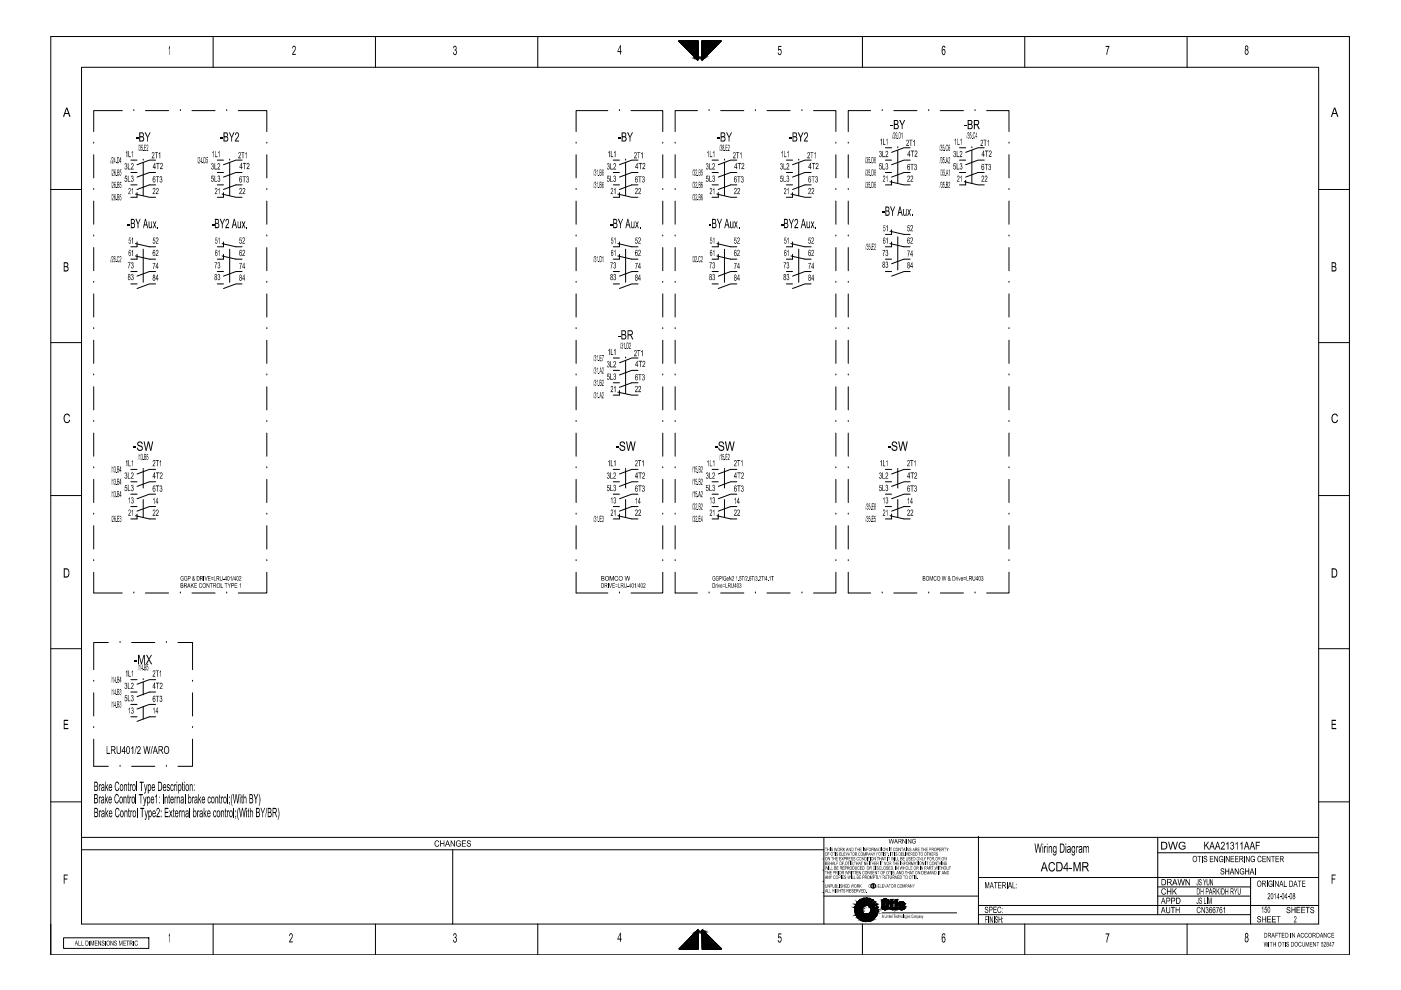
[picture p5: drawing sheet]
<svg xmlns="http://www.w3.org/2000/svg" width="297mm" height="210mm" viewBox="0 0 297 210" stroke-linecap="round" stroke-linejoin="round" font-family="sans-serif">
<!-- layer: LEVEL1 -->
<g fill="none" stroke="#000" stroke-width=".21">
<path d="M10.8 7.7h275.3v194.7h-275.3zM17.3 14.3h262.3v181.6h-262.3zM45.2 7.7v6.6M79.6 7.7v6.6M114 7.7v6.6M182.9 7.7v6.6M217.3 7.7v6.6M251.7 7.7v6.6M19.9 30.4h.1M19.9 32.8v4.9M25.9 23.5h-6v4.4M27.7 39.2h1.4"/>
<path d="M27.7 36.6h1.4M27.7 34h1.4M28.4 23.5h.1M30.4 34h.1M30.4 34.5v7M30.8 23.5h4.9M33 36.6h-1.3l-2.6 .9M33 34h-1.3l-2.6 .9M33 39.2h-1.3l-2.6 1M38.2 23.5h.1M40.7 23.5h4.9M46.1 39.2h1.3"/>
<path d="M46.1 36.6h1.3M46.1 34h1.3M48.1 23.5h.1M48.7 34h.1M48.7 34.5v7M50.5 23.5h6.1v4.4M51.3 36.6h-1.3l-2.6 .9M51.3 34h-1.3l-2.6 .9M51.3 39.2h-1.3l-2.6 1M56.6 30.4h.1M56.6 32.8v4.9M122.1 30.4h.1"/>
<path d="M122.1 32.8v4.9M128.9 23.5h-6.8v4.4M130 39.2h1.3M130 36.6h1.3M130 34h1.3M131.3 23.5h.1M132.6 34h.1M132.6 34.5v7M133.8 23.5h6.7v4.4M135.3 36.6h-1.3l-2.7 .9M135.3 34h-1.3l-2.7 .9M135.3 39.2h-1.3l-2.7 1"/>
<path d="M140.5 30.4h.1M140.5 32.8v4.9M143.1 30.4h.1M143.1 32.8v4.9M147.9 23.5h-4.8v4.4M150.3 23.5h.1M151 39.2h1.3M151 36.6h1.3M151 34h1.3M152.8 23.5h4.9M153.6 34h.1M153.6 34.5v7"/>
<path d="M156.2 36.6h-1.3l-2.6 .9M156.2 34h-1.3l-2.6 .9M156.2 39.2h-1.3l-2.6 1M160.2 23.5h.1M162.6 23.5h4.9M166.7 39.2h1.3M166.7 36.6h1.3M166.7 34h1.3M169.3 34h.1M169.3 34.5v7M170 23.5h.1M172 36.6h-1.3l-2.7 .9"/>
<path d="M172 34h-1.3l-2.7 .9M172 39.2h-1.3l-2.7 1M172.5 23.5h4.7v4.4M177.2 30.4h.1M177.2 32.8v4.9M179.8 30.4h.1M179.8 32.8v4.9M184.6 23.5h-4.8v4.4M187 23.5h.1M187.7 36.6h1.3M187.7 34h1.3M187.7 31.3h1.3"/>
<path d="M188.7 38.5l3 .7h1.3M189 38.2v1h-1.3M189.5 23.5h4.9M190.3 31.3h.1M190.3 31.9v7M193 34h-1.3l-2.7 .9M193 31.3h-1.3l-2.7 1M193 36.6h-1.3l-2.7 .9M196.9 23.5h.1M199.4 23.5h4.9M203.4 36.6h1.3M203.4 34h1.3"/>
<path d="M203.4 31.3h1.3M204.4 38.5l3 .7h1.3M204.7 38.2v1h-1.3M206.1 31.3h.1M206.1 31.9v7M206.7 23.5h.1M208.7 34h-1.3l-2.7 .9M208.7 31.3h-1.3l-2.7 1M208.7 36.6h-1.3l-2.7 .9M209.2 23.5h4.7v4.4M213.9 30.4h.1M213.9 32.8v4.9"/>
<path d="M10.8 40.2h6.5M19.9 40.2h.1M19.9 50h.1M19.9 59.9h.1M19.9 42.6v4.9M19.9 52.5v4.9M27.7 57.6h1.4M28.7 41.1l3 .7h1.3M28.7 54.3l3 .6h1.3M28.7 51.6l3 .7h1.3M29.1 40.9v.9h-1.4M29.1 51.3v1h-1.4"/>
<path d="M29.1 53.9v1h-1.4M30.4 52.8v7.1M33 57.6h-1.3l-2.6 .9M46.1 57.6h1.3M47.1 41.1l2.9 .7h1.3M47.1 54.3l2.9 .6h1.3M47.1 51.6l2.9 .7h1.3M47.4 40.9v.9h-1.3M47.4 53.9v1h-1.3M47.4 51.3v1h-1.3M48.7 52.8v7.1M51.3 57.6h-1.3l-2.6 .9"/>
<path d="M56.6 59.9h.1M56.6 50h.1M56.6 40.2h.1M56.6 42.6v4.9M56.6 52.5v4.9M122.1 40.2h.1M122.1 50h.1M122.1 59.9h.1M122.1 42.6v4.9M122.1 52.5v4.9M130 57.6h1.3M131 41.1l3 .7h1.3"/>
<path d="M131 54.3l3 .6h1.3M131 51.6l3 .7h1.3M131.3 40.9v.9h-1.3M131.3 53.9v1h-1.3M131.3 51.3v1h-1.3M132.6 52.8v7.1M135.3 57.6h-1.3l-2.7 .9M140.5 59.9h.1M140.5 50h.1M140.5 40.2h.1M140.5 42.6v4.9M140.5 52.5v4.9"/>
<path d="M143.1 40.2h.1M143.1 50h.1M143.1 59.9h.1M143.1 42.6v4.9M143.1 52.5v4.9M151 57.6h1.3M152 41.1l2.9 .7h1.3M152 54.3l2.9 .6h1.3M152 51.6l2.9 .7h1.3M152.3 40.9v.9h-1.3M152.3 53.9v1h-1.3M152.3 51.3v1h-1.3"/>
<path d="M153.6 52.8v7.1M156.2 57.6h-1.3l-2.6 .9M166.7 57.6h1.3M167.7 41.1l3 .7h1.3M167.7 54.3l3 .6h1.3M167.7 51.6l3 .7h1.3M168 40.9v.9h-1.3M168 53.9v1h-1.3M168 51.3v1h-1.3M169.3 52.8v7.1M172 57.6h-1.3l-2.7 .9M177.2 59.9h.1"/>
<path d="M177.2 50h.1M177.2 40.2h.1M177.2 42.6v4.9M177.2 52.5v4.9M179.8 40.2h.1M179.8 50h.1M179.8 59.9h.1M179.8 42.6v4.9M179.8 52.5v4.9M187.7 54.9h1.3M187.7 57.6h1.3M188.7 51.6l3 .7h1.3"/>
<path d="M188.7 49l3 .7h1.3M189 51.3v1h-1.3M189 48.7v1h-1.3M190.3 50.2v7M193 54.9h-1.3l-2.7 1M193 57.6h-1.3l-2.7 .9M213.9 59.9h.1M213.9 50h.1M213.9 40.2h.1M213.9 42.6v4.9M213.9 52.5v4.9M279.6 40.2h6.5"/>
<path d="M10.8 72.6h6.5M19.9 69.7h.1M19.9 79.5h.1M19.9 62.3v4.9M19.9 72.1v4.9M27.7 60.2h1.4M33 60.2h-1.3l-2.6 1M46.1 60.2h1.3M51.3 60.2h-1.3l-2.6 1M56.6 79.5h.1M56.6 69.7h.1M56.6 62.3v4.9"/>
<path d="M56.6 72.1v4.9M122.1 69.7h.1M122.1 79.5h.1M122.1 62.3v4.9M122.1 72.1v4.9M130 60.2h1.3M130 78.5h1.3M130 75.9h1.3M132.6 75.9h.1M132.6 76.5v6.9M135.3 60.2h-1.3l-2.7 1M135.3 78.5h-1.3l-2.7 1"/>
<path d="M135.3 75.9h-1.3l-2.7 1M140.5 79.5h.1M140.5 69.7h.1M140.5 62.3v4.9M140.5 72.1v4.9M143.1 69.7h.1M143.1 79.5h.1M143.1 62.3v4.9M143.1 72.1v4.9M151 60.2h1.3M156.2 60.2h-1.3l-2.6 1M166.7 60.2h1.3"/>
<path d="M172 60.2h-1.3l-2.7 1M177.2 79.5h.1M177.2 69.7h.1M177.2 62.3v4.9M177.2 72.1v4.9M179.8 69.7h.1M179.8 79.5h.1M179.8 62.3v4.9M179.8 72.1v4.9M213.9 79.5h.1M213.9 69.7h.1M213.9 62.3v4.9"/>
<path d="M213.9 72.1v4.9M279.6 72.6h6.5M19.9 89.4h.1M19.9 99.2h.1M19.9 82v4.9M19.9 91.8v4.9M27.7 99.5h1.4M30.4 99.5h.1M30.4 99.7v3.8M33 99.5h-1.3l-2.6 1M56.6 99.2h.1M56.6 89.4h.1"/>
<path d="M56.6 82v4.9M56.6 91.8v4.9M122.1 89.4h.1M122.1 99.2h.1M122.1 82v4.9M122.1 91.8v4.9M130 81.2h1.3M130 99.5h1.3M131 83.1l3 .7h1.3M131.3 82.8v1h-1.3M132.6 99.5h.1M132.6 99.7v3.8"/>
<path d="M135.3 99.5h-1.3l-2.7 1M135.3 81.2h-1.3l-2.7 .9M140.5 99.2h.1M140.5 89.4h.1M140.5 82v4.9M140.5 91.8v4.9M143.1 89.4h.1M143.1 99.2h.1M143.1 82v4.9M143.1 91.8v4.9M151 99.5h1.3M153.6 99.5h.1"/>
<path d="M153.6 99.7v3.8M156.2 99.5h-1.3l-2.6 1M177.2 99.2h.1M177.2 89.4h.1M177.2 82v4.9M177.2 91.8v4.9M179.8 89.4h.1M179.8 99.2h.1M179.8 82v4.9M179.8 91.8v4.9M187.7 99.5h1.3M190.3 99.5h.1"/>
<path d="M190.3 99.7v3.8M193 99.5h-1.3l-2.7 1M213.9 99.2h.1M213.9 89.4h.1M213.9 82v4.9M213.9 91.8v4.9M10.8 105.1h6.5M19.9 109h.1M19.9 118.9h.1M19.9 101.6v5M19.9 111.5v4.9M27.7 102.2h1.4"/>
<path d="M27.7 107.4h1.4M27.7 104.8h1.4M28.7 109.3l3 .7h1.3M29.1 109v1h-1.4M30.4 105.9v3.8M33 104.8h-1.3l-2.6 .9M33 102.2h-1.3l-2.6 .9M33 107.4h-1.3l-2.6 1M56.6 118.9h.1M56.6 109h.1M56.6 101.6v5M56.6 111.5v4.9"/>
<path d="M122.1 109h.1M122.1 118.9h.1M122.1 101.6v5M122.1 111.5v4.9M130 102.2h1.3M130 107.4h1.3M130 104.8h1.3M131 109.3l3 .7h1.3M131.3 109v1h-1.3M132.6 105.9v3.8M135.3 104.8h-1.3l-2.7 .9M135.3 102.2h-1.3l-2.7 .9"/>
<path d="M135.3 107.4h-1.3l-2.7 1M140.5 118.9h.1M140.5 109h.1M140.5 101.6v5M140.5 111.5v4.9M143.1 109h.1M143.1 118.9h.1M143.1 101.6v5M143.1 111.5v4.9M151 102.2h1.3M151 107.4h1.3M151 104.8h1.3"/>
<path d="M152 109.3l2.9 .7h1.3M152.3 109v1h-1.3M153.6 105.9v3.8M156.2 104.8h-1.3l-2.6 .9M156.2 102.2h-1.3l-2.6 .9M156.2 107.4h-1.3l-2.6 1M177.2 118.9h.1M177.2 109h.1M177.2 101.6v5M177.2 111.5v4.9M179.8 109h.1M179.8 118.9h.1"/>
<path d="M179.8 101.6v5M179.8 111.5v4.9M187.7 102.2h1.3M187.7 107.4h1.3M187.7 104.8h1.3M188.7 109.3l3 .7h1.3M189 109v1h-1.3M190.3 105.9v3.8M193 104.8h-1.3l-2.7 .9M193 102.2h-1.3l-2.7 .9M193 107.4h-1.3l-2.7 1M213.9 118.9h.1"/>
<path d="M213.9 109h.1M213.9 101.6v5M213.9 111.5v4.9M279.6 105.1h6.5M10.8 137.5h6.5M19.9 121.3v4.4h6M23 136.2h-3.1v5.8M25.5 136.2h.1M27.9 136.2h4.9M28.4 125.7h.1M30.8 125.7h4.9M35.3 136.2h.1"/>
<path d="M37.7 136.2h3.1v5.8M38.2 125.7h.1M40.7 125.7h4.9M48.1 125.7h.1M56.6 121.3v4.4h-6.1M122.1 121.3v4.4h6.8M131.3 125.7h.1M140.5 121.3v4.4h-6.7M143.1 121.3v4.4h4.8M150.3 125.7h.1M152.8 125.7h4.9M160.2 125.7h.1"/>
<path d="M162.6 125.7h4.9M170 125.7h.1M177.2 121.3v4.4h-4.7M179.8 121.3v4.4h4.8M187 125.7h.1M189.5 125.7h4.9M196.9 125.7h.1M199.4 125.7h4.9M206.7 125.7h.1M213.9 121.3v4.4h-4.7M279.6 137.5h6.5M19.9 144.4h.1"/>
<path d="M19.9 154.3h.1M19.9 146.9v4.9M19.9 156.7v5.8h3.1M27.7 152h1.4M27.7 149.4h1.4M27.7 146.7h1.4M27.7 144.1h1.4M30.4 144.1h.1M30.4 144.6v2.7M30.4 149.8v2.6M33 149.4h-1.3l-2.6 .9M33 144.1h-1.3l-2.6 1"/>
<path d="M33 146.7h-1.3l-2.6 1M33 152h-1.3l-2.6 1M40.8 156.7v5.8h-3.1M40.8 154.3h.1M40.8 144.4h.1M40.8 146.9v4.9M10.8 170h6.5M17.3 177.5h262.3M25.5 162.5h.1M27.9 162.5h4.9M35.3 162.5h.1M174.7 177.5v18.4"/>
<path d="M207.4 177.3v18.6M245.5 177.5v16.4M279.6 170h6.5M13.5 198.8h18.1v2.3h-18.1zM17.3 180.2h157.4M45.2 195.9v6.5M79.6 195.9v6.5M96 180.2v15.7M114 195.9v6.5M174.5 182.1h.1M174.5 184.5h.1M174.5 186.9h.1"/>
<path d="M174.5 189.2h.1M174.7 190h32.7M181.2 192.7h1.2l-1.2 .1zM181.2 192.8l1.2-.1 .3 .1zM181.2 192.8h1.5zM181.2 192.9h1.1l-1.1 .1zM181.2 192.9l1.5-.1zM181.2 193.3l1.1-.4 .5 .2zM181.2 193.3l1.6-.2-.5 .2zM181.2 193.3h1.1l-1 .1zM181.3 192.4l1.1 .3h-1.2v.3l1.1-.1-1.1 .4M181.3 192.3l1.3 .1h-1.3z"/>
<path d="M181.3 192.4l1.5 .1zM181.3 192.4l1.5 .1-.4 .2zM181.3 193.4l1-.1-1 .2zM181.3 193.6l1-.3-.8 .6M181.3 193.5l1-.2-1 .3zM181.4 192l-.1 .3zM181.4 192l1.2 .4-1.3-.1zM181.5 193.9l1.4-.5-.5 .3zM181.5 193.9l.8-.6 .6 .1zM181.5 193.9l.9-.2-.9 .3zM181.5 191.8l1.1 .6-1.2-.4M181.5 191.8l1.2 .4-.1 .2z"/>
<path d="M181.5 194l.9-.3zM181.5 194.1l.9-.4-.8 .5zM181.6 194.2l.8-.5-.6 .7M181.7 191.5l-.2 .2zM181.7 191.5l-.2 .3zM181.7 191.5l1 .7-1.2-.4zM181.8 194.4l1.6-.6zM181.8 194.4l.8-.3-.7 .5zM181.8 191.3l.9 .9-1-.7M181.8 191.3l.3-.3 .9 .9zM181.8 191.3l1.2 .6-.3 .3zM181.9 194.6l.7-.5-.6 .5z"/>
<path d="M181.9 191.2l-.1 .1 .3-.3zM182 194.6l.6-.5-.5 .6zM182.1 194.7l.5-.6-.3 .8M182.1 191l-.2 .2zM182.3 194.9l.6-.5zM182.3 190.8l.7 1.1-.9-.9M182.3 190.8l.3-.1zM182.3 190.8l.3-.1 .7 1.2zM182.3 190.8l1 1.1h-.3zM182.3 192.9l.4-.1 .1 .3zM182.3 193.3l.5-.2 .1 .3zM182.3 194.9l.6-.5-.4 .6z"/>
<path d="M182.4 192.7l.4-.2-.1 .3zM182.4 190.8l.2-.1zM182.4 193.7l.7-.1 .3 .2zM182.4 193.7l.5-.3 .2 .2zM182.4 193.7l1 .1-1.6 .6zM182.6 192.4l.4-.2-.2 .3zM182.6 195.1l.3-.7-.1 .8M182.6 194.1l2.7-.1 .4 .3zM182.6 194.1l3.3-.1zM182.6 194.1l1.1-.3 2.2 .2zM182.6 194.1l.8-.3h.3zM182.6 194.1l3.1 .2-2.8 .1z"/>
<path d="M182.6 194.1l.3 .3-.6 .5zM182.7 192.2l.3-.3 .2 .1zM182.7 192.2l.5-.2zM182.7 192.2h.3l-.4 .2zM182.9 195.9v6.5M182.9 190.5l.4 1.4-.7-1.2M182.9 190.5h.3zM182.9 190.5h.3l.4 1.4zM182.9 190.5l.7 1.4h-.3zM182.9 194.4h2l-.5 .2zM182.9 194.4l2.8-.1zM182.9 194.4l-.3 .7-.1-.1z"/>
<path d="M182.9 194.4l1.5 .2h-1zM182.9 194.4l.5 .2-.6 .6zM183 190.5h.2zM183 191.9h.5zM183.3 195.3l.1-.7 .1 .7h.5l-.1-.7 .2 .7M183.3 191.9h.6zM183.4 194.6h1zM183.4 194.6l-.4 .6h-.2zM183.4 194.6l-.3 .7-.1-.1zM183.4 194.6l-.1 .7h-.2zM183.4 194.6h.5l-.4 .7zM183.5 195.3h.5z"/>
<path d="M183.5 195.3l.3 .1zM183.6 190.4v1.5l-.4-1.4M183.6 190.4h.2zM183.6 190.4h.2l-.2 1.5zM183.6 190.4h.3v1.5M183.7 193.8h2.3zM183.7 193.8h2.3l-.1 .2zM183.8 190.4l-.2 1.5zM183.9 190.4v1.5h-.3zM183.9 194.6h.5l.2 .6zM183.9 194.6l.7 .6-.5 .1zM183.9 194.6l.1 .7h-.5z"/>
<path d="M183.9 191.9l.2 .1M184 193.8l.2-.1 1.8 .1zM184.1 195.3l.4-.1zM184.1 195.3l.5-.1zM184.2 190.5l-.3 1.4zM184.2 193.7l.3-.2h1.6zM184.2 193.7l1.9-.2-.1 .3zM184.2 190.5l-.3 1.4M184.3 190.5l-.4 1.4zM184.3 192.2l1.3-1zM184.3 192.2l1.2-1zM184.3 192.2l1.3-.9z"/>
<path d="M184.4 192.2l1.2-.9zM184.4 194.6l.5-.2 .3 .4zM184.4 194.6l.8 .2-.4 .3zM184.4 190.5l-.5 1.4zM184.5 190.5l-.6 1.4zM184.5 190.5l-.5 1.4zM184.5 190.5l-.4 1.5zM184.5 193.5l1.7-.2-.5 .1zM184.5 193.5l1.2-.1 .4 .1zM184.5 190.5l-.4 1.5M184.5 192.4l1.4-.6zM184.5 192.4l1.4-.7z"/>
<path d="M184.6 192.4l1.3-.6zM184.6 192.6l1.6-.2zM184.6 192.6l1.5-.3zM184.6 193.2l1.6-.3v.2zM184.6 193.2l1.6-.1v.2zM184.6 193.2l1.6 .1-1.7 .2zM184.6 192.6l.1 .1M184.7 192.9h1.5l-.1 .5M184.7 192.7l1.5-.3zM184.7 192.9h1.5l-1.6 .3zM184.8 195.1l-.4-.5 .2 .6M184.8 195.1l.3-.2z"/>
<path d="M184.8 195.1l.4-.3zM184.9 194.4l.8-.1-.1 .1zM184.9 194.4h.7l-.3 .3zM184.9 190.7l-.8 1.3zM184.9 190.7l-.8 1.3M185 190.8l-.9 1.2zM185.1 190.8l-1 1.2zM185.1 190.8l-.9 1.3zM185.1 190.8l-.8 1.3zM185.1 190.8l-.8 1.3M185.3 194.7l-.4-.3 .3 .4M185.3 194h.6l-.1 .1z"/>
<path d="M185.5 191.1l-1.2 1.1M185.6 194.4l-.3 .3zM185.6 191.3l-1.1 1M185.7 193.4l.5-.1-.1 .1zM185.8 194.1l-.5-.1 .4 .3M185.9 191.6l-1.4 .8M185.9 191.8l-1.3 .7M186.1 193.4h-.4l.4 .1M186.1 192.3l.1 .1M186.1 192.3l-1.5 .3M186.2 192.4l-1.6 .2 1.6-.2M186.2 192.4l-1.5 .3"/>
<path d="M187 192.4l.2 .3M187 191h1.4zM187 191.1h.6zM187 191.1l.6-.1zM187 191.1l.6-.1-.6 .1M187 191.1l.7-.1zM187 191h.7zM187 191.1h.5h-.5M187 191.1h.6h-.6M187 191.1h.5zM187 192.4h.5h-.5M187 192.4l.5-1.3-.5 1.3"/>
<path d="M187 191.1h.5l-.5 1.3zM187 192.4h.5zM187 192.4h.6zM187 192.5h.7h-.7M187 192.5h.7zM187 192.5h.6zM187 192.5l.6-.1zM187 192.5l.6-.1-.6 .1M187 192.5h1.4zM187 191.1v1.3M187 193.5h15.8M187 192.6l.5-.3-.3 .4"/>
<path d="M187 190.9h1.3zM187 192.6l1.4-.1zM187 192.6h1.3zM187.1 190.9h1.2zM187.1 192.6h1.2zM187.1 192.6l1.1 .1zM187.1 190.8h1.1zM187.1 192.7h1.1zM187.2 190.8l.3 .4-.5-.3M187.2 190.8l-.2 .3M187.2 190.8l.9-.1zM187.2 190.8h1z"/>
<path d="M187.2 192.7h1zM187.3 190.7h.7zM187.3 190.7h.8zM187.3 192.8l.9-.1zM187.3 192.8h.8zM187.3 192.8h.7zM187.4 190.7h.6M187.4 192.8h.6M187.4 190.7l.4-.1zM187.4 190.7h.6zM187.4 192.8h.6zM187.4 192.8l.4 .1z"/>
<path d="M187.5 191.1l.1-.1 .2 .1v1.3M187.5 191.1v1.3l.3 .1v-.1M187.5 190.6h.3zM187.5 191.1v1.3h-.5zM187.5 192.9h.3zM187.6 191.1h-.6h.6M187.6 192.4h-.6h.6M187.6 190.6h.2zM187.6 192.9h.2zM187.7 191h.7zM187.7 191h-.7h.7M187.7 192.5h.7z"/>
<path d="M187.7 192.5l.7-.1zM187.8 192.4h.6zM187.8 191.1l.6-.1zM187.8 191.1h.6h-.6M187.8 191.1h.6zM187.8 192.4h.6h-.6M187.8 191.1h.6l-.6 1.3zM188.2 190.8l-.4 .4 .5-.3M188.2 190.8l.1 .1M188.3 190.9l.1 .2M188.3 192.6l-.1 .1M188.4 191h-.7h.7"/>
<path d="M188.4 191l-.6 .1 .6-.1M188.4 191.1h-.6h.6M188.4 192.4h-.6h.6M188.4 192.4l-.7 .1 .7-.1M188.4 192.4l-.1 .2-.5-.3 .4 .4M188.4 191.1l-.6 1.3 .6-1.3M188.4 191.1v1.3h-.6zM188.4 191.1v1.3M188.6 191.6l.9-.4zM188.6 191.2h.2l-.2 .4zM188.6 191.2v.4M188.6 191.6h.2"/>
<path d="M188.8 192.4h.4v.5M188.8 192.4l.2 .4 .2 .1M188.8 190.7h.5l-.5 .5zM188.8 191.2l.5-.5v.5zM188.8 191.2h.5l-.7 .4zM188.8 191.6l.7-.4-.2 .4zM188.8 191.6h.5l-.5 .8zM188.8 192.4l.5 .1zM188.8 192.4l.5 .1-.5 .1zM188.8 190.7v.5h-.2M188.8 191.6v.8M188.8 190.7h.5v.5"/>
<path d="M188.8 192.6l.7-.1zM188.8 192.6l.6-.1zM188.8 192.6l.7-.1-.6 .2zM188.9 192.7l.6-.2-.5 .3zM189 192.8l.5-.3-.3 .4zM189.2 192.9h.3M189.3 191.6v.8h-.5zM189.3 191.2h.2M189.4 192.5h.1M189.5 191.2v.4h-.2zM189.5 192.5v.4h-.3zM189.5 191.6h-.2v.8"/>
<path d="M189.5 191.2v.4M189.5 192.5v.4M189.8 191.2h.5v1.7M189.8 190.7h.5v.4h-.5zM189.8 190.7h.5l-.5 .4zM189.8 191.1l.5-.4v.4zM189.8 191.2h.5l-.5 1.7zM189.8 191.2v1.7h.5M190.3 191.2v1.7h-.5zM190.5 192.4h.4a.22 .22 0 0 0 .2 .2 .22 .22 0 0 0 .3-.2M190.5 191.6h.5h-.5M190.5 191.6h.5z"/>
<path d="M190.5 191.7l.4-.1zM190.5 191.7l.4-.1-.4 .1M190.5 191.7h.4h-.4M190.5 191.7h.4zM190.5 191.7l.5 .1zM190.5 192.4h.4zM190.5 192.5l.4-.1-.4 .1M190.5 192.5l.4-.1zM190.5 192.5h.5zM190.5 192.4v.2M190.5 191.5v.4M190.5 191.6h.6h-.6"/>
<path d="M190.5 191.6h.6zM190.5 191.5l.6 .1zM190.5 191.5h1.3zM190.5 191.8h.5zM190.5 191.8h.5h-.5M190.5 191.9l.5-.1zM190.5 192.5h.5h-.5M190.5 192.5h.6zM190.5 192.6h1.3zM190.5 192.6h.6zM190.5 192.6l.6-.1zM190.5 192.6l.6-.1-.6 .1"/>
<path d="M190.6 191.5h1.2zM190.6 191.9l.4-.1zM190.6 192.7l1.2-.1zM190.6 192.7h1.1zM190.6 191.4h1.1zM190.6 191.4l1-.1zM190.6 191.4l1.1 .1zM190.6 192l.4-.2zM190.7 192l.7 .4M190.7 191.3h.9zM190.7 192l.3-.2zM190.7 192.7h1z"/>
<path d="M190.7 192.7h.9zM190.7 192.7l.9 .1zM190.7 191.3h.8zM190.7 192l.3-.2 .5 .3zM190.7 192l.8 .1zM190.7 192.8h.9zM190.7 192.8h.8zM190.8 192.1h.8zM190.8 192.1h.8l-.3 .2zM190.8 191.3h.6zM190.8 191.3h.7zM190.8 192.8h.7z"/>
<path d="M190.9 192.8h.5M190.9 191.3h.5M190.9 191.3h.5zM190.9 192.8h.6zM190.9 192.8h.5zM190.9 191.7h-.4h.4M191 191.2h.3zM191 191.2l.4 .1zM191 192.9l.4-.1zM191 192.9h.3zM191 191.8l-.3 .2 .3-.2M191.1 191.2h.1z"/>
<path d="M191.1 191.2h.2zM191.1 192.9h.2zM191.1 192.9h.1zM191.1 191.6l.7-.1zM191.1 192.6l.7-.1zM191.2 191.6l.6-.1zM191.2 192.5h.6zM191.2 191.6h.6zM191.3 191.6h.5zM191.3 192.3l.5-.1zM191.3 192.3l.4-.1zM191.3 192.3l.3-.2z"/>
<path d="M191.3 192.3h.5zM191.3 192.5h.5zM191.3 192.4h.5zM191.4 191.6h.4zM191.4 191.7h.4zM191.4 192.4h.4zM191.4 192.4h.4h-.4M191.4 192.4l.4 .1zM191.6 192.1l-.3 .4 .5-.3M191.8 192.2v.4M191.8 191.5v.2h-.4l-.2-.1h-.3l.9 .6M191.8 191.5l-.6 .1 .6-.1"/>
<path d="M191.8 191.6h-.5h.5M191.8 192.5h-.6h.6M191.8 191.6h-.4h.4M191.8 192.4h-.4h.4M191.8 192.5h-.5h.5M207.4 193.9h57.7M207.4 192h72.2M207.4 186.1h72.2M217.3 195.9v6.5M245.5 180.8h34.1M245.5 190h19.6M245.5 188h19.6"/>
<path d="M251.7 195.9v6.5M265.1 186.1v9.8"/>
<circle cx="185.1" cy="187.8" r=".5"/>
</g>
<g fill="#000" stroke="#000" stroke-width=".21">
<path d="M181.3 192.2v.1zM181.4 192l-.1 .2zM181.5 191.7v.1zM181.7 191.5l-.1 .1zM181.7 191.5l-.2 .2zM181.9 191.2l-.1 .1zM182 191.1l-.1 .1zM182.1 191l-.1 .1zM182.1 191l-.2 .2zM182.3 190.8h.1zM182.4 190.8l.2-.1zM183 190.5h.1z"/>
<path d="M183.6 190.4h.2l-.2 1.5zM183.6 190.4h.2zM183.8 190.4l-.2 1.5zM184.2 190.5l-.3 1.4zM184.1 195.3h.2zM184.4 190.5l-.5 1.4zM184.3 190.5l-.4 1.4zM184.3 195.3l.2-.1zM184.5 190.5l-.6 1.4zM184.5 190.5l-.5 1.4zM184.7 192.9h1.5l-1.6 .3zM184.9 190.8l-.8 1.2z"/>
<path d="M184.8 195.1l.1-.1zM185 190.8l-.9 1.2zM185.1 190.8l-1 1.2zM185.1 190.8l-.9 1.2zM185.1 190.8l-.9 1.3zM184.9 195l.2-.1zM185.5 194.6l-.2 .1zM185.6 194.4l-.1 .2zM185.7 193.4l.5-.1-.1 .1zM187 191h1.4zM187 191h.7zM187 192.5h1.4z"/>
<path d="M187 192.6h.3zM187 190.9h1.3zM187 192.6h1.3zM187.1 190.8l.2 .1zM187.1 190.9h1.2zM187.1 192.6h1.2zM187.1 192.6l1.1 .1zM187.1 190.8h1.1zM187.1 192.7h1.1zM187.1 190.8h.2zM187.2 192.7h1zM187.2 190.8l.9-.1z"/>
<path d="M187.3 192.8h.8zM187.3 192.8h.7zM187.3 190.7h.7zM187.4 192.8h.6zM187.4 192.8l.4 .1zM187 192.6l.5-.3-.2 .3zM187.4 190.7l.4-.1zM187 191.1l.6-.1zM187.5 191.1l-.5 1.3zM187.5 192.9h.3zM187.5 190.6h.3zM187 192.5h.7z"/>
<path d="M187.6 192.9h.2zM187.6 190.6h.2zM187.7 192.5h.7zM187.8 192.3l.5 .3h-.2zM187.4 190.7h.6zM187.3 190.7h.8zM188.1 192.6h.2zM188.1 190.8l.2 .1zM187.2 190.8h1zM188.1 190.8h.2zM187.3 192.8l.9-.1zM187.7 191h.7z"/>
<path d="M187.8 192.4h.6zM187.8 192.5l.6-.1zM187.7 192.5l.7-.1zM187 192.6l1.4-.1zM188.4 191.1l-.6 1.3zM188.6 191.2h.2l-.2 .4zM188.8 190.7h.5l-.5 .5zM188.8 191.2h.5l-.7 .4zM188.8 191.6h.5l-.5 .8zM188.8 192.7h.4v.1zM188.8 191.2l.5-.5v.5zM188.6 191.6l.9-.4z"/>
<path d="M188.8 192.6l.7-.1zM188.8 191.6l.7-.4-.2 .4zM189.5 191.2v.4h-.2zM189.5 192.5v.4h-.3zM189.8 190.7h.5l-.5 .4zM189.8 191.2h.5l-.5 1.7zM189.8 191.1l.5-.4v.4zM190.3 191.2v1.7h-.5zM190.5 191.7h.4zM190.5 192.4h.4zM190.5 191.5h1.3zM190.5 192.6h1.3z"/>
<path d="M190.6 191.5h1.2zM190.6 192.7h1.1zM190.6 191.4l1.1 .1zM190.6 191.4l1-.1zM190.7 192.7h.9zM190.7 192.7l.9 .1zM190.7 191.3h.9zM190.7 192l.8 .1zM190.7 192.8h.9zM190.7 192.8h.8zM190.8 192.1h.8zM190.7 191.3h.8z"/>
<path d="M190.8 192.8h.7zM190.8 191.3h.6zM190.9 192.8h.5zM191 191.2l.4 .1zM190.9 191.3h.5zM190.5 192.6l.6-.1zM191 192.9h.3zM190.5 191.6h.6zM190.7 192l.3-.2zM191.1 191.2h.2zM191 191.2h.3zM191.1 192.9h.1z"/>
<path d="M190.5 192.6h.6zM191.1 191.2h.1zM191.1 192.9h.2zM191.4 191.7h.4zM191.4 192.4h.4zM190.8 191.3h.7zM191 192.9l.4-.1zM190.9 192.8h.6zM191.6 192.2h.2zM191.6 192.2h.1zM190.6 191.4h1.1zM191.3 192.3l.4-.1z"/>
<path d="M191.3 192.3l.3-.2zM190.7 192.7h1zM191.1 191.6l.7-.1zM191.2 191.6l.6-.1zM191.2 192.5h.6zM191.2 192.6l.6-.1zM190.6 192.7l1.2-.1zM191.4 191.7l.4-.1z"/>
<path d="M144 8.6l-.1 .1 4.1 4zM143.9 8.7l4.1 4h-.1z"/>
<path d="M147.9 8.7v4h.2zM147.9 8.7h.2v4z"/>
<path d="M143.9 8.7h4.1v-.1zM143.9 8.6h4.1l-4.1 .1z"/>
<path d="M144 8.8h4v-.1zM144 8.7h4l-4 .1z"/>
<path d="M144.1 8.9h3.9v-.1zM144.1 8.8h3.9l-3.9 .1z"/>
<path d="M144.2 9h3.8v-.2zM144.2 8.8h3.8l-3.8 .2z"/>
<path d="M144.3 9.1h3.7v-.2zM144.3 8.9h3.7l-3.7 .2z"/>
<path d="M144.4 9.1h3.6v-.1zM144.4 9h3.6l-3.6 .1z"/>
<path d="M144.5 9.2l3.5-.1zM144.5 9.1h3.5z"/>
<path d="M144.5 9.3l3.5-.1zM144.5 9.2h3.5z"/>
<path d="M144.6 9.4l3.4-.1zM144.6 9.3h3.4z"/>
<path d="M144.7 9.4h3.3v-.1zM144.7 9.3h3.3l-3.3 .1z"/>
<path d="M144.8 9.5h3.2v-.1zM144.8 9.4h3.2l-3.2 .1z"/>
<path d="M144.8 9.6h3.2v-.1zM144.8 9.5h3.2l-3.2 .1z"/>
<path d="M144.9 9.7h3.1v-.1zM144.9 9.6h3.1l-3.1 .1z"/>
<path d="M145 9.8h3v-.1zM145 9.7h3l-3 .1z"/>
<path d="M145.1 9.9h2.9v-.2zM145.1 9.7h2.9l-2.9 .2z"/>
<path d="M145.2 9.9h2.8v-.1zM145.2 9.8h2.8l-2.8 .1z"/>
<path d="M145.3 10l2.7-.1zM145.3 9.9h2.7z"/>
<path d="M145.3 10.1l2.7-.1zM145.3 10h2.7z"/>
<path d="M145.4 10.2l2.6-.1zM145.4 10.1h2.6z"/>
<path d="M145.5 10.2h2.5v-.1zM145.5 10.1h2.5l-2.5 .1z"/>
<path d="M145.6 10.3h2.4v-.1zM145.6 10.2h2.4l-2.4 .1z"/>
<path d="M145.6 10.4h2.4v-.1zM145.6 10.3h2.4l-2.4 .1z"/>
<path d="M145.7 10.5h2.3v-.1zM145.7 10.4h2.3l-2.3 .1z"/>
<path d="M145.8 10.6h2.2v-.1zM145.8 10.5h2.2l-2.2 .1z"/>
<path d="M145.9 10.7h2.1v-.2zM145.9 10.5h2.1l-2.1 .2z"/>
<path d="M146 10.8h2v-.2zM146 10.6h2l-2 .2z"/>
<path d="M146.1 10.8l1.9-.1zM146.1 10.7h1.9z"/>
<path d="M146.1 10.9l1.9-.1zM146.1 10.8h1.9z"/>
<path d="M146.2 11l1.8-.1zM146.2 10.9h1.8z"/>
<path d="M146.3 11h1.7v-.1zM146.3 10.9h1.7l-1.7 .1z"/>
<path d="M146.4 11.1h1.6v-.1zM146.4 11h1.6l-1.6 .1z"/>
<path d="M146.4 11.2h1.6v-.1zM146.4 11.1h1.6l-1.6 .1z"/>
<path d="M146.5 11.3h1.5v-.1zM146.5 11.2h1.5l-1.5 .1z"/>
<path d="M146.6 11.4h1.4v-.1zM146.6 11.3h1.4l-1.4 .1z"/>
<path d="M146.7 11.5h1.3v-.2zM146.7 11.3h1.3l-1.3 .2z"/>
<path d="M146.8 11.5l1.2-.1zM146.8 11.4h1.2z"/>
<path d="M146.9 11.6l1.1-.1zM146.9 11.5h1.1z"/>
<path d="M147 11.7l1-.1zM147 11.6h1z"/>
<path d="M147 11.8h1v-.2zM147 11.6h1l-1 .2z"/>
<path d="M147.1 11.9h.9v-.2zM147.1 11.7h.9l-.9 .2z"/>
<path d="M147.2 11.9h.8v-.1zM147.2 11.8h.8l-.8 .1z"/>
<path d="M147.2 12h.8v-.1zM147.2 11.9h.8l-.8 .1z"/>
<path d="M147.3 12.1h.7v-.1zM147.3 12h.7l-.7 .1z"/>
<path d="M147.4 12.2h.6v-.1zM147.4 12.1h.6l-.6 .1z"/>
<path d="M147.5 12.3h.5v-.2zM147.5 12.1h.5l-.5 .2z"/>
<path d="M147.6 12.3l.4-.1zM147.6 12.2h.4z"/>
<path d="M147.7 12.4l.3-.1zM147.7 12.3h.3z"/>
<path d="M147.7 12.5l.3-.1zM147.7 12.4h.3z"/>
<path d="M147.8 12.6l.2-.2zM147.8 12.4h.2l-.2 .2z"/>
<path d="M148 12.5l-.1 .2zM147.9 12.5v.2z"/>
<path d="M148.8 8.7v4h.1zM148.8 8.7h.1v4z"/>
<path d="M148.9 12.5v.2zM148.9 12.5v.2z"/>
<path d="M148.9 12.6l.1-.2zM148.9 12.4h.1l-.1 .2z"/>
<path d="M148.9 12.5l.2-.1zM148.9 12.4h.2z"/>
<path d="M148.9 12.4l.3-.1zM148.9 12.3h.3z"/>
<path d="M148.9 12.3l.4-.1zM148.9 12.2h.4z"/>
<path d="M148.9 12.3h.5v-.2zM148.9 12.1h.5l-.5 .2z"/>
<path d="M148.9 12.2h.6v-.1zM148.9 12.1h.6l-.6 .1z"/>
<path d="M148.9 12.1h.6v-.1zM148.9 12h.6l-.6 .1z"/>
<path d="M148.9 12h.7v-.1zM148.9 11.9h.7l-.7 .1z"/>
<path d="M148.9 11.9h.8v-.1zM148.9 11.8h.8l-.8 .1z"/>
<path d="M148.9 11.9h.8v-.2zM148.9 11.7h.8l-.8 .2z"/>
<path d="M148.9 11.8h.9v-.2zM148.9 11.6h.9l-.9 .2z"/>
<path d="M148.9 11.7l1-.1zM148.9 11.6h1z"/>
<path d="M148.9 11.6l1.1-.1zM148.9 11.5h1.1z"/>
<path d="M148.9 11.5l1.2-.1zM148.9 11.4h1.2z"/>
<path d="M148.9 11.5h1.3v-.2zM148.9 11.3h1.3l-1.3 .2z"/>
<path d="M148.9 11.4h1.3v-.1zM148.9 11.3h1.3l-1.3 .1z"/>
<path d="M148.9 11.3h1.4v-.1zM148.9 11.2h1.4l-1.4 .1z"/>
<path d="M148.9 11.2h1.5v-.1zM148.9 11.1h1.5l-1.5 .1z"/>
<path d="M148.9 11.1h1.6v-.1zM148.9 11h1.6l-1.6 .1z"/>
<path d="M148.9 11h1.7v-.1zM148.9 10.9h1.7l-1.7 .1z"/>
<path d="M148.9 11l1.7-.1zM148.9 10.9h1.7z"/>
<path d="M148.9 10.9l1.8-.1zM148.9 10.8h1.8z"/>
<path d="M148.9 10.8l1.9-.1zM148.9 10.7h1.9z"/>
<path d="M148.9 10.8h2v-.2zM148.9 10.6h2l-2 .2z"/>
<path d="M148.9 10.7h2.1v-.2zM148.9 10.5h2.1l-2.1 .2z"/>
<path d="M148.9 10.6h2.1v-.1zM148.9 10.5h2.1l-2.1 .1z"/>
<path d="M148.9 10.5h2.2v-.1zM148.9 10.4h2.2l-2.2 .1z"/>
<path d="M148.9 10.4h2.3v-.1zM148.9 10.3h2.3l-2.3 .1z"/>
<path d="M148.9 10.3h2.4v-.1zM148.9 10.2h2.4l-2.4 .1z"/>
<path d="M148.9 10.2h2.5v-.1zM148.9 10.1h2.5l-2.5 .1z"/>
<path d="M148.9 10.2l2.5-.1zM148.9 10.1h2.5z"/>
<path d="M148.9 10.1l2.6-.1zM148.9 10h2.6z"/>
<path d="M148.9 10l2.7-.1zM148.9 9.9h2.7z"/>
<path d="M148.9 9.9h2.8v-.1zM148.9 9.8h2.8l-2.8 .1z"/>
<path d="M148.9 9.9h2.9v-.2zM148.9 9.7h2.9l-2.9 .2z"/>
<path d="M148.9 9.8h2.9v-.1zM148.9 9.7h2.9l-2.9 .1z"/>
<path d="M148.9 9.7h3v-.1zM148.9 9.6h3l-3 .1z"/>
<path d="M148.9 9.6h3.1v-.1zM148.9 9.5h3.1l-3.1 .1z"/>
<path d="M148.9 9.5h3.2v-.1zM148.9 9.4h3.2l-3.2 .1z"/>
<path d="M148.9 9.4h3.3v-.1zM148.9 9.3h3.3l-3.3 .1z"/>
<path d="M148.9 9.4l3.3-.1zM148.9 9.3h3.3z"/>
<path d="M148.9 9.3l3.4-.1zM148.9 9.2h3.4z"/>
<path d="M148.9 9.2l3.5-.1zM148.9 9.1h3.5z"/>
<path d="M148.9 9.1h3.6v-.1zM148.9 9h3.6l-3.6 .1z"/>
<path d="M148.9 9.1h3.6v-.2zM148.9 8.9h3.6l-3.6 .2z"/>
<path d="M148.9 9h3.7v-.2zM148.9 8.8h3.7l-3.7 .2z"/>
<path d="M148.9 8.9h3.8v-.1zM148.9 8.8h3.8l-3.8 .1z"/>
<path d="M148.9 8.8h3.9v-.1zM148.9 8.7h3.9l-3.9 .1z"/>
<path d="M148.9 8.7h4v-.1zM148.9 8.6h4l-4 .1z"/>
<path d="M152.8 8.6l-3.9 4.1 4-4zM148.8 12.7l4-4.1-3.9 4.1z"/>
<path d="M145.2 199.9v.2l2.8-.2zM145.2 200.1l2.8-.2v.2z"/>
<path d="M145.3 199.9v.1l2.7-.1zM145.3 200l2.7-.1v.1z"/>
<path d="M145.3 199.8h2.7zM145.3 199.9l2.7-.1z"/>
<path d="M145.4 199.7h2.6zM145.4 199.8l2.6-.1z"/>
<path d="M145.5 199.6h2.5zM145.5 199.7l2.5-.1z"/>
<path d="M145.6 199.6v.1l2.4-.1zM145.6 199.7l2.4-.1v.1z"/>
<path d="M145.7 199.5v.1l2.3-.1zM145.7 199.6l2.3-.1v.1z"/>
<path d="M145.8 199.4v.1l2.2-.1zM145.8 199.5l2.2-.1v.1z"/>
<path d="M145.9 199.3v.1l2.1-.1zM145.9 199.4l2.1-.1v.1z"/>
<path d="M145.9 199.2v.1l2.1-.1zM145.9 199.3l2.1-.1v.1z"/>
<path d="M146 199.1v.2l2-.2zM146 199.3l2-.2v.2z"/>
<path d="M146.1 199.1h1.9zM146.1 199.2l1.9-.1z"/>
<path d="M146.1 199h1.9zM146.1 199.1l1.9-.1z"/>
<path d="M146.2 198.9h1.8zM146.2 199l1.8-.1z"/>
<path d="M146.3 198.8h1.7zM146.3 198.9l1.7-.1z"/>
<path d="M146.4 198.8v.1l1.6-.1zM146.4 198.9l1.6-.1v.1z"/>
<path d="M146.5 198.7v.1l1.5-.1zM146.5 198.8l1.5-.1v.1z"/>
<path d="M146.6 198.6v.1l1.4-.1zM146.6 198.7l1.4-.1v.1z"/>
<path d="M146.7 198.5v.1l1.3-.1zM146.7 198.6l1.3-.1v.1z"/>
<path d="M146.7 198.4v.1l1.3-.1zM146.7 198.5l1.3-.1v.1z"/>
<path d="M146.8 198.3v.2l1.2-.2zM146.8 198.5l1.2-.2v.2z"/>
<path d="M146.9 198.3h1.1zM146.9 198.4l1.1-.1z"/>
<path d="M147 198.2h1zM147 198.3l1-.1z"/>
<path d="M147 198.1h1zM147 198.2l1-.1z"/>
<path d="M147.1 198v.2l.9-.2zM147.1 198.2l.9-.2v.2z"/>
<path d="M147.2 198v.1l.8-.1zM147.2 198.1l.8-.1v.1z"/>
<path d="M147.3 197.9v.1l.7-.1zM147.3 198l.7-.1v.1z"/>
<path d="M147.4 197.8v.1l.6-.1zM147.4 197.9l.6-.1v.1z"/>
<path d="M147.5 197.7v.1l.5-.1zM147.5 197.8l.5-.1v.1z"/>
<path d="M147.5 197.6v.1l.5-.1zM147.5 197.7l.5-.1v.1z"/>
<path d="M147.6 197.5v.2l.4-.2zM147.6 197.7l.4-.2v.2z"/>
<path d="M147.7 197.5h.3zM147.7 197.6l.3-.1z"/>
<path d="M147.8 197.4h.2zM147.8 197.5l.2-.1z"/>
<path d="M147.8 197.3h.2zM147.8 197.4l.2-.1z"/>
<path d="M147.9 197.2v.2zM148 197.2l-.1 .2z"/>
<path d="M148 197.2l.1 4zM148 197.2l.1 4z"/>
<path d="M148.9 197.2v.2zM149 197.2l-.1 .2z"/>
<path d="M148.9 197.3h.2zM148.9 197.4l.2-.1z"/>
<path d="M148.9 197.4h.3zM148.9 197.5l.3-.1z"/>
<path d="M148.9 197.5h.3zM148.9 197.6l.3-.1z"/>
<path d="M148.9 197.5v.2l.4-.2zM148.9 197.7l.4-.2v.2z"/>
<path d="M148.9 197.6v.1l.5-.1zM148.9 197.7l.5-.1v.1z"/>
<path d="M148.9 197.7v.1l.6-.1zM148.9 197.8l.6-.1v.1z"/>
<path d="M148.9 197.8v.1l.6-.1zM148.9 197.9l.6-.1v.1z"/>
<path d="M148.9 197.9v.1l.7-.1zM148.9 198l.7-.1v.1z"/>
<path d="M148.9 198v.1l.8-.1zM148.9 198.1l.8-.1v.1z"/>
<path d="M148.9 198v.2l.9-.2zM148.9 198.2l.9-.2v.2z"/>
<path d="M148.9 198.1h1zM148.9 198.2l1-.1z"/>
<path d="M148.9 198.2h1.1zM148.9 198.3l1.1-.1z"/>
<path d="M148.9 198.3h1.1zM148.9 198.4l1.1-.1z"/>
<path d="M148.9 198.3v.2l1.2-.2zM148.9 198.5l1.2-.2v.2z"/>
<path d="M148.9 198.4v.1l1.3-.1zM148.9 198.5l1.3-.1v.1z"/>
<path d="M148.9 198.5v.1l1.4-.1zM148.9 198.6l1.4-.1v.1z"/>
<path d="M148.9 198.6v.1l1.4-.1zM148.9 198.7l1.4-.1v.1z"/>
<path d="M148.9 198.7v.1l1.5-.1zM148.9 198.8l1.5-.1v.1z"/>
<path d="M148.9 198.8v.1l1.6-.1zM148.9 198.9l1.6-.1v.1z"/>
<path d="M148.9 198.8h1.7zM148.9 198.9l1.7-.1z"/>
<path d="M148.9 198.9h1.8zM148.9 199l1.8-.1z"/>
<path d="M148.9 199h1.9zM148.9 199.1l1.9-.1z"/>
<path d="M148.9 199.1h1.9zM148.9 199.2l1.9-.1z"/>
<path d="M148.9 199.1v.2l2-.2zM148.9 199.3l2-.2v.2z"/>
<path d="M148.9 199.2v.1l2.1-.1zM148.9 199.3l2.1-.1v.1z"/>
<path d="M148.9 199.3v.1l2.2-.1zM148.9 199.4l2.2-.1v.1z"/>
<path d="M148.9 199.4v.1l2.2-.1zM148.9 199.5l2.2-.1v.1z"/>
<path d="M148.9 199.5v.1l2.3-.1zM148.9 199.6l2.3-.1v.1z"/>
<path d="M148.9 199.6v.1l2.4-.1zM148.9 199.7l2.4-.1v.1z"/>
<path d="M148.9 199.6h2.5zM148.9 199.7l2.5-.1z"/>
<path d="M148.9 199.7h2.6zM148.9 199.8l2.6-.1z"/>
<path d="M148.9 199.8h2.7zM148.9 199.9l2.7-.1z"/>
<path d="M148.9 199.9v.1l2.7-.1zM148.9 200l2.7-.1v.1z"/>
<path d="M148.9 199.9v.2l2.8-.2zM148.9 200.1l2.8-.2v.2z"/>
<path d="M148.9 197.2v4zM148.9 197.2v4z"/>
<path d="M181.2 192.9h1.1zM181.2 192.9h1.1z"/>
<path d="M181.2 193.3h1.1zM181.3 193.3h1z"/>
<path d="M181.3 192.3v.1h1.3zM181.3 192.4h1.3z"/>
<path d="M181.3 192.4l1.5 .1zM181.6 192.5h1.2l-.4 .2z"/>
<path d="M181.4 192l-.1 .3h.9zM181.3 192.3l1.3 .1z"/>
<path d="M181.5 191.8l.6 .4h.6zM182.1 192.2h.6l-.1 .2z"/>
<path d="M181.7 191.5l-.2 .3h.6zM181.5 191.8h.6l.6 .4z"/>
<path d="M181.8 191.3l.8 .6h.4zM182.6 191.9h.4l-.3 .3z"/>
<path d="M182.1 191l-.3 .3h.5zM181.8 191.3h.5l.7 .6z"/>
<path d="M182.3 190.8l.7 1.1h.3zM183 191.9h.3z"/>
<path d="M181.8 193.1h1l-.5-.2zM181.2 193.3l.6-.2h1z"/>
<path d="M181.3 193.4l1-.1zM181.3 193.4h.7l-.7 .1z"/>
<path d="M181.3 193.5l1-.2zM181.3 193.5h.4l-.4 .1z"/>
<path d="M182.2 193.4h.7zM181.5 193.9l.7-.5h.7z"/>
<path d="M181.2 192.7h1.2zM181.2 192.7h1.1l-1.1 .1z"/>
<path d="M181.2 192.8h1.5l-.3-.1zM181.2 192.8h1.5z"/>
<path d="M181.5 193.9l.9-.2zM181.5 193.9h.3l-.3 .1z"/>
<path d="M181.5 194l.9-.3zM181.5 194h.3z"/>
<path d="M181.5 194.1l.9-.4zM181.5 194.1h.3l-.2 .1z"/>
<path d="M182.3 193.8h1.1zM182.3 193.8h1.1l-1.6 .6z"/>
<path d="M181.3 192.4h1.3zM181.3 192.4l1.5 .1z"/>
<path d="M182.3 190.8h.4l-.1-.1zM182.3 190.8h.4l.6 1.1z"/>
<path d="M181.8 194.4l.8-.3zM181.8 194.4h.2l-.1 .2z"/>
<path d="M181.9 194.6h.2l.5-.5zM181.9 194.6h.2z"/>
<path d="M182 194.6h.2l.4-.5zM182 194.6h.2z"/>
<path d="M182.6 194.1l.3 .2h2.8zM182.9 194.3h2.8z"/>
<path d="M182.6 194.1l-.1 .3h.4zM182.5 194.4h.4l-.6 .5z"/>
<path d="M182.7 192.2h.3zM182.7 192.2h.3l-.4 .2z"/>
<path d="M181.2 192.8h1.5zM181.2 192.8h1.5z"/>
<path d="M181.2 192.9l1.5-.1zM181.2 192.9h1.2z"/>
<path d="M182.3 192.9h.4v-.1zM182.3 192.9h.4l.1 .2z"/>
<path d="M181.2 193.3h1.2l.4-.2zM181.2 193.3h1.2z"/>
<path d="M182.3 193.3h.6l-.1-.2zM182.3 193.3l.6 .1z"/>
<path d="M182.4 192.7h.4v-.2zM182.4 192.7h.4l-.1 .1z"/>
<path d="M182.5 193.6h.6l-.2-.2zM182.5 193.6h.6l-.7 .1z"/>
<path d="M182 193.7h.4l.5-.3zM181.5 193.9l.9-.2z"/>
<path d="M182.9 190.5l.4 1.4h.3zM183.3 191.9h.3z"/>
<path d="M182.3 194.9l.6-.5zM182.3 194.9h.1z"/>
<path d="M182.3 194.9h.2l.4-.5zM182.3 194.9h.2z"/>
<path d="M182.9 194.4l-.4 .6h.1zM182.5 195h.1z"/>
<path d="M182.9 194.4l.4 .2h1.1zM183.3 194.6h1.1z"/>
<path d="M182.9 194.4v.2h.5zM182.9 194.6h.5l-.6 .6z"/>
<path d="M182.6 192.4h.3l.1-.2zM182.6 192.4h.3z"/>
<path d="M183 191.9l-.1 .1h.3zM182.7 192.2l.5-.2z"/>
<path d="M182.4 193.7h.8zM182.4 193.7l1 .1z"/>
<path d="M183 190.5h.2zM182.9 190.5h.2z"/>
<path d="M182.9 190.5h.3zM182.9 190.5h.3l.4 1.4z"/>
<path d="M182.7 192.2l.5-.2zM182.7 192.2h.4z"/>
<path d="M183.3 191.9h.6zM183.5 191.9h.4z"/>
<path d="M183.2 191.9h.3zM183 191.9h.5z"/>
<path d="M183.2 193.8h.5zM182.6 194.1l.6-.3h.5z"/>
<path d="M182.6 194.1l.8-.3zM181.8 194.4l.8-.3z"/>
<path d="M183.4 194.6l-.6 .6h.2zM182.8 195.2h.2z"/>
<path d="M183.4 194.6l-.4 .6h.1zM183 195.2l.1 .1z"/>
<path d="M183.4 194.6l-.3 .7h.2zM183.1 195.3h.2z"/>
<path d="M183.4 194.6h.5zM183.4 194.6h.5l-.4 .7z"/>
<path d="M183.5 195.3l.3 .1zM183.6 195.4h.2z"/>
<path d="M183 191.9h.5zM183 191.9h.4z"/>
<path d="M183.3 191.9h.4zM183.3 191.9h.6z"/>
<path d="M183.2 194h2.7l-2.2-.2zM182.6 194.1l3.3-.1z"/>
<path d="M183.9 190.4l-.3 1.5h.3zM183.6 191.9h.3z"/>
<path d="M183.9 194.6l.2 .6h.5zM184.1 195.2h.5l-.5 .1z"/>
<path d="M183.9 194.6l-.4 .7h.5zM183.5 195.3h.5z"/>
<path d="M183.5 195.3h.5zM183.5 195.3h.4z"/>
<path d="M184.1 193.8h1.9zM184 193.8h2z"/>
<path d="M184.4 194.6l.2 .2h.6zM184.6 194.8h.6l-.4 .3z"/>
<path d="M183.4 194.6h1zM183.4 194.6h.7z"/>
<path d="M183.9 194.6h.5zM183.9 194.6h.5l.2 .6z"/>
<path d="M184.4 193.5h1.7zM184.2 193.7l.2-.2h1.7z"/>
<path d="M184.6 193.2l1.6 .1zM184.6 193.3h1.6l-1.7 .2z"/>
<path d="M184.4 195.2h.2zM184.1 195.3l.4-.1z"/>
<path d="M184.9 194.4h.7zM185 194.4h.6l-.3 .3z"/>
<path d="M182.9 194.4h2zM182.9 194.4h1.9l-.4 .2z"/>
<path d="M184.4 194.6h.6l-.1-.2zM184.4 194.6h.6l.2 .2z"/>
<path d="M185.1 194.9l.1-.1zM184.8 195.1l.3-.2z"/>
<path d="M182.6 194.1h2.9zM182.6 194.1h2.9l.2 .2z"/>
<path d="M185.4 191.2h.1zM184.3 192.2l1.2-1z"/>
<path d="M185.4 191.2h.2zM184.3 192.2l1.3-1z"/>
<path d="M185.5 191.3h.1zM184.3 192.2l1.3-.9z"/>
<path d="M184.3 192.2l1.3-.9zM184.3 192.2h.2z"/>
<path d="M184.4 192.2l1.2-.9zM184.4 192.2h.1z"/>
<path d="M184.4 192.2l1.2-.9zM184.4 192.2h.1z"/>
<path d="M184.5 193.5h1.3zM184.5 193.5h1.6z"/>
<path d="M184.9 194.4l.8-.1zM184.9 194.4h.8z"/>
<path d="M183.3 194.4l2.4-.1zM182.9 194.4h2z"/>
<path d="M185.7 191.7h.2zM184.5 192.4l1.4-.7z"/>
<path d="M185.8 191.8h.1zM184.5 192.4l1.4-.6z"/>
<path d="M185.7 191.8l.2-.1zM184.5 192.4l1.4-.6z"/>
<path d="M184.5 192.4l1.4-.6zM184.5 192.4h.2z"/>
<path d="M184.5 192.4l1.4-.6zM184.5 192.4h.2z"/>
<path d="M184.6 192.4l1.3-.6zM184.6 192.4h.1z"/>
<path d="M185.3 194h.6zM185.3 194h.6l-.1 .1z"/>
<path d="M184.7 194h1.2zM182.6 194.1l2.7-.1z"/>
<path d="M184 193.8h2zM183.7 193.8h.8z"/>
<path d="M183.7 193.8h2.3zM183.7 193.8h2.3l-.1 .2z"/>
<path d="M184.2 193.7h1.8l.1-.2zM184.2 193.7l1.8 .1z"/>
<path d="M185.8 192.4h.4zM184.6 192.6l1.6-.2z"/>
<path d="M185.9 192.3h.2zM184.6 192.6l1.5-.3z"/>
<path d="M185.7 192.4h.5zM184.6 192.6l1.6-.2z"/>
<path d="M184.6 192.6l1.6-.2zM184.6 192.6h.4z"/>
<path d="M184.6 192.6l1.6-.2zM184.6 192.6h.3z"/>
<path d="M184.7 192.7l1.5-.3zM184.7 192.7h.2z"/>
<path d="M184.6 193.2h1.6v-.1zM184.6 193.2l1.6 .1z"/>
<path d="M184.7 193.4h1l.5-.1zM184.5 193.5l1.2-.1z"/>
<path d="M185.3 193.1h.9v-.2zM184.6 193.2l1.6-.1z"/>
<path d="M187 191.1h.6zM187 191.1h.6z"/>
<path d="M187 192.4h.5zM187 192.4h.5z"/>
<path d="M187 192.4h.5zM187 192.4h.5z"/>
<path d="M187 192.4h.5zM187 192.4h.5z"/>
<path d="M187 192.4h.6zM187 192.4h.6z"/>
<path d="M187 192.6l.3 .1zM187.1 192.7h.2z"/>
<path d="M187.1 190.8l.2 .1zM187 190.9h.3l.2 .3z"/>
<path d="M187.3 191.1h.2zM187 191.1h.5z"/>
<path d="M187.3 192.4h.2zM187 192.4h.5z"/>
<path d="M187.4 191.1h.2zM187 191.1h.6z"/>
<path d="M187.4 192.4h.2zM187 192.5l.6-.1z"/>
<path d="M187 191.1h.5zM187 191.1h.5z"/>
<path d="M187.5 191.1l-.5 1.3h.5zM187 192.4h.5z"/>
<path d="M187 191.1h.5zM187 191.1v1.3l.5-1.3z"/>
<path d="M187.3 192.4h.3zM187 192.4h.6z"/>
<path d="M187.3 191.1h.3zM187 191.1h.5z"/>
<path d="M187 191.1h.6zM187 191.1h.6z"/>
<path d="M187 192.4h.6zM187 192.4h.6z"/>
<path d="M187.4 192.4h.2zM187 192.5l.6-.1z"/>
<path d="M187 192.4h.6zM187 192.4h.6z"/>
<path d="M187.3 191.1h.3zM187 191.1h.6z"/>
<path d="M187.4 191.1l.2-.1zM187 191.1h.6z"/>
<path d="M187.5 192.5h.1zM187 192.5h.6z"/>
<path d="M187.5 192.5l.1-.1zM187 192.5h.6z"/>
<path d="M187.5 192.5h.2zM187 192.5h.7z"/>
<path d="M187 191h.7zM187 191h.7z"/>
<path d="M187.8 191.1h.6zM187.8 191.1h.6z"/>
<path d="M187.8 192.4h.6zM187.8 192.4h.6z"/>
<path d="M187.8 191.1h.6zM187.8 191.1h.6z"/>
<path d="M188.1 192.6l.2 .1zM188.1 192.7h.2z"/>
<path d="M188.1 190.8l.2 .1zM188.1 190.9h.2l-.5 .3z"/>
<path d="M187.7 191h.7zM187.7 191h.1z"/>
<path d="M187.7 191h.7zM187.7 191h.2z"/>
<path d="M187.8 191h.6zM187.8 191h.1z"/>
<path d="M187.8 191h.6zM187.8 191h.1z"/>
<path d="M187.8 191.1l.6-.1zM187.8 191.1h.1z"/>
<path d="M187.8 191.1l.6-.1zM187.8 191.1h.6z"/>
<path d="M187.8 191.1h.6zM187.8 191.1h.5z"/>
<path d="M187.8 191.1h.6zM187.8 191.1h.3z"/>
<path d="M187.8 191.1h.6zM187.8 191.1h.2z"/>
<path d="M187.8 191.1h.6zM187.8 191.1h.6z"/>
<path d="M187.8 192.4h.6zM187.8 192.4h.3z"/>
<path d="M187.8 192.4h.6zM187.8 192.4h.1z"/>
<path d="M187.7 192.5l.7-.1zM187.7 192.5h.7z"/>
<path d="M187.8 191.1h.6zM187.8 191.1h.6z"/>
<path d="M187.8 191.1h.6zM187.8 191.1h.6l-.6 1.3z"/>
<path d="M188.4 191.1l-.6 1.3h.6zM187.8 192.4h.6z"/>
<path d="M187.8 192.4h.6zM187.8 192.4h.6z"/>
<path d="M187.8 192.4h.6zM187.8 192.4h.3z"/>
<path d="M187.8 192.4h.6zM187.8 192.4h.2z"/>
<path d="M187.8 192.4h.6zM187.8 192.4h.2z"/>
<path d="M187.8 192.4h.6zM187.8 192.4h.6z"/>
<path d="M188.8 192.4l.5 .1zM188.8 192.5h.5l-.5 .1z"/>
<path d="M188.8 192.4v.3h.4zM188.8 192.4h.4v.3z"/>
<path d="M188.8 192.7l.4 .1zM189 192.8l.2 .1z"/>
<path d="M189.3 191.6l-.5 .8h.5zM188.8 192.4h.5z"/>
<path d="M188.8 192.4h.5zM188.8 192.4l.5 .1z"/>
<path d="M189.2 192.5h.2zM188.8 192.6l.6-.1z"/>
<path d="M189.3 192.5h.1zM188.8 192.6l.6-.1z"/>
<path d="M188.8 192.6l.7-.1zM188.8 192.6h.5l-.4 .1z"/>
<path d="M188.9 192.7l.6-.2zM188.9 192.7h.3z"/>
<path d="M189 192.8h.2l.3-.3zM189 192.8h.2z"/>
<path d="M190.5 191.7l.5 .1zM190.5 191.8h.5z"/>
<path d="M190.5 191.5l.6 .1zM190.5 191.6h.6z"/>
<path d="M190.5 192.5h.5zM190.5 192.5h.6z"/>
<path d="M190.6 191.7h.3zM190.5 191.7h.4z"/>
<path d="M190.6 192.4h.3zM190.5 192.5l.4-.1z"/>
<path d="M190.6 192.5h.4zM190.5 192.5h.5z"/>
<path d="M190.7 191.6h.3zM190.5 191.6h.5z"/>
<path d="M190.7 191.6h.4zM190.5 191.6h.6z"/>
<path d="M190.8 192.4h.1zM190.5 192.5l.4-.1z"/>
<path d="M190.8 191.6h.1zM190.5 191.7l.4-.1z"/>
<path d="M190.8 191.7h.1zM190.5 191.7h.4z"/>
<path d="M190.8 191.8h.2zM190.5 191.8h.5z"/>
<path d="M190.8 192.5h.2zM190.5 192.5h.5z"/>
<path d="M190.7 191.7l.2-.1zM190.5 191.7h.4z"/>
<path d="M190.5 191.6h.4zM190.5 191.6h.4z"/>
<path d="M190.8 191.7h.1zM190.5 191.7h.4z"/>
<path d="M190.5 191.7h.5zM190.5 191.7l.5 .1z"/>
<path d="M190.8 192.4h.1zM190.5 192.5l.4-.1z"/>
<path d="M190.5 192.5h.5zM190.5 192.5h.5z"/>
<path d="M190.5 191.6h.5zM190.5 191.6h.5z"/>
<path d="M190.8 191.8h.2zM190.5 191.8h.5z"/>
<path d="M190.8 192.5h.2zM190.5 192.5h.5z"/>
<path d="M190.5 192.5h.5zM190.5 192.5h.5z"/>
<path d="M190.8 191.6h.2zM190.5 191.6h.5z"/>
<path d="M190.9 191.6h.1zM190.5 191.6h.5z"/>
<path d="M190.5 191.6h.5zM190.5 191.6h.5z"/>
<path d="M190.5 191.8h.5zM190.5 191.8h.4z"/>
<path d="M190.5 191.9l.5-.1zM190.5 191.9h.3z"/>
<path d="M190.6 191.9l.4-.1zM190.6 191.9h.1z"/>
<path d="M190.6 192l.4-.2zM190.6 192h.1z"/>
<path d="M190.7 192h.8l-.5-.2zM190.7 192l.8 .1z"/>
<path d="M190.5 191.6h.6zM190.5 191.6h.5z"/>
<path d="M191 192.5h.1zM190.5 192.6l.6-.1z"/>
<path d="M190.5 192.5h.6zM190.5 192.5h.6z"/>
<path d="M190.9 191.6h.2zM190.5 191.6h.6z"/>
<path d="M191.2 191.6h.6zM191.3 191.6h.5z"/>
<path d="M191.3 191.6h.5zM191.3 191.6h.5z"/>
<path d="M191.4 192.4l.4 .1zM191.3 192.5h.5z"/>
<path d="M191.6 192.2h.2zM191.5 192.2h.3l-.5 .3z"/>
<path d="M190.8 192.1h.8zM190.8 192.1l.5 .2 .3-.2z"/>
<path d="M191.6 192.2h.1zM191.3 192.3l.4-.1z"/>
<path d="M191.5 192.2h.3zM191.3 192.3l.5-.1z"/>
<path d="M191.2 191.6l.6-.1zM191.2 191.6h.1z"/>
<path d="M191.2 191.6l.6-.1zM191.2 191.6h.6z"/>
<path d="M191.3 191.6h.5zM191.3 191.6h.4z"/>
<path d="M191.3 191.6h.5zM191.3 191.6h.2z"/>
<path d="M191.3 191.6h.5zM191.3 191.6h.2z"/>
<path d="M191.3 191.6h.5zM191.3 191.6h.5z"/>
<path d="M191.4 192.3l.4-.1zM191.3 192.3h.5z"/>
<path d="M191.3 192.3h.5zM191.3 192.3h.2z"/>
<path d="M191.3 192.3h.5zM191.3 192.3h.2z"/>
<path d="M191.3 192.4h.5zM191.3 192.4h.5z"/>
<path d="M191.3 192.5h.5zM191.2 192.5h.6z"/>
<path d="M191.2 192.5h.6zM191.2 192.5h.4z"/>
<path d="M191.2 192.5h.6zM191.2 192.5h.2z"/>
<path d="M191.1 192.6l.7-.1zM191.1 192.6h.7z"/>
<path d="M191.4 191.6h.4zM191.4 191.6h.3z"/>
<path d="M191.4 191.6h.4zM191.4 191.6h.1z"/>
<path d="M191.4 191.7l.4-.1zM191.4 191.7h.1z"/>
<path d="M191.3 192.4h.5zM191.3 192.4h.5z"/>
<path d="M191.4 192.4h.4zM191.4 192.4h.3z"/>
<path d="M191.4 192.4h.4zM191.4 192.4h.1z"/>
<path d="M191.4 192.4h.4zM191.4 192.4h.4z"/>
<path d="M191.4 192.4h.4zM191.4 192.4h.2z"/>
<path d="M191.4 192.4h.4zM191.4 192.4h.1z"/>
<path d="M191.4 192.4h.4zM191.4 192.4l.4 .1z"/>
<path d="M191.3 192.5h.5zM191.3 192.5h.3z"/>
<path d="M191.3 192.5h.5zM191.3 192.5h.2z"/>
<path d="M191.3 192.5h.5zM191.3 192.5h.1z"/>
<path d="M191.3 192.5h.5zM191.3 192.5h.5z"/>
<path d="M143.9 201.2l.1 .1 4-4.2zM148 197.1l.1 .1-4.1 4.1z"/>
<path d="M144 201.2h4zM144 201.3l4-.1z"/>
<path d="M144.1 201.1v.1l3.9-.1zM144.1 201.2l3.9-.1v.1z"/>
<path d="M144.2 201v.1l3.8-.1zM144.2 201.1l3.8-.1v.1z"/>
<path d="M144.2 200.9v.1l3.8-.1zM144.2 201l3.8-.1v.1z"/>
<path d="M144.3 200.8v.2l3.7-.2zM144.3 201l3.7-.2v.2z"/>
<path d="M144.4 200.7v.2l3.6-.2zM144.4 200.9l3.6-.2v.2z"/>
<path d="M144.5 200.7v.1l3.5-.1zM144.5 200.8l3.5-.1v.1z"/>
<path d="M144.5 200.6h3.5zM144.5 200.7l3.5-.1z"/>
<path d="M144.6 200.5h3.4zM144.6 200.6l3.4-.1z"/>
<path d="M144.7 200.4h3.3zM144.7 200.5l3.3-.1z"/>
<path d="M144.8 200.4v.1l3.2-.1zM144.8 200.5l3.2-.1v.1z"/>
<path d="M144.9 200.3v.1l3.1-.1zM144.9 200.4l3.1-.1v.1z"/>
<path d="M145 200.2v.1l3-.1zM145 200.3l3-.1v.1z"/>
<path d="M145 200.1v.1l3-.1zM145 200.2l3-.1v.1z"/>
<path d="M145.1 200v.2l2.9-.2zM145.1 200.2l2.9-.2v.2z"/>
<path d="M148.9 200v.2l2.9-.2zM148.9 200.2l2.9-.2v.2z"/>
<path d="M148.9 200.1v.1l3-.1zM148.9 200.2l3-.1v.1z"/>
<path d="M148.9 200.2v.1l3-.1zM148.9 200.3l3-.1v.1z"/>
<path d="M148.9 200.3v.1l3.1-.1zM148.9 200.4l3.1-.1v.1z"/>
<path d="M148.9 200.4v.1l3.2-.1zM148.9 200.5l3.2-.1v.1z"/>
<path d="M148.9 200.4h3.3zM148.9 200.5l3.3-.1z"/>
<path d="M148.9 200.5h3.4zM148.9 200.6l3.4-.1z"/>
<path d="M148.9 200.6h3.5zM148.9 200.7l3.5-.1z"/>
<path d="M148.9 200.7v.1l3.5-.1zM148.9 200.8l3.5-.1v.1z"/>
<path d="M148.9 200.7v.2l3.6-.2zM148.9 200.9l3.6-.2v.2z"/>
<path d="M148.9 200.8v.2l3.7-.2zM148.9 201l3.7-.2v.2z"/>
<path d="M148.9 200.9v.1l3.8-.1zM148.9 201l3.8-.1v.1z"/>
<path d="M148.9 201v.1l3.9-.1zM148.9 201.1l3.9-.1v.1z"/>
<path d="M148.9 201.1v.1l3.9-.1zM148.9 201.2l3.9-.1v.1z"/>
<path d="M148.9 201.2h4zM148.9 201.3l4-.1z"/>
<path d="M148.9 197.2l4 4.1 .1-.1zM148.9 197.1l4.1 4.1-4.1-4z"/>
</g>
<g fill="#000">
<path d="M36 9.7v1.9v-1.5l-.2 .3zM62 9.9l.2-.2a.59 .59 0 0 1 .5 .4 .59 .59 0 0 1-.2 .7l-.3 .6h.5v.2h-.8l.1-.4 .6-.9a.27 .27 0 0 0-.2-.4 .27 .27 0 0 0-.3 .4l-.2-.1zM96.2 9.9a.43 .43 0 0 1 .6 .1 .43 .43 0 0 1-.2 .6l.2 .2 .1 .5-.3 .4a.37 .37 0 0 1-.4-.2 .37 .37 0 0 1 0-.4 .3 .3 0 0 0 .4 .4 .3 .3 0 0 0 .1-.5l-.1-.3-.2 .1v-.3a.26 .26 0 0 0 .3-.1 .26 .26 0 0 0-.1-.4 .26 .26 0 0 0-.4 .1v.1h-.1zM165 9.7h.7v.2h-.5l-.1 .6 .4-.1 .2 .3v.6l-.2 .4-.5-.2-.1-.4 .2 .1a.25 .25 0 0 0 .3 .3 .25 .25 0 0 0 .1-.4v-.3a.24 .24 0 0 0-.2-.2 .24 .24 0 0 0-.2 .2h-.2zM234.4 9.7h.8l-.4 1.1v.8h-.2v-.3l.4-1.4h-.6zM26.5 34.7a.31 .31 0 0 1 .4 .1 .31 .31 0 0 1-.1 .4l.2 .4a.3 .3 0 0 1-.3 .3 .3 .3 0 0 1-.3-.3h.1a.22 .22 0 0 0 .4 .1 .22 .22 0 0 0-.1-.4h-.2v-.1a.21 .21 0 0 0 .3-.3 .2 .2 0 0 0-.4 0zM26.5 37.3h.4v.1h-.3v.4a.39 .39 0 0 1 .4 .2 .39 .39 0 0 1-.1 .4 .28 .28 0 0 1-.3 .1 .28 .28 0 0 1-.2-.2l.1-.1a.21 .21 0 0 0 .3 .2 .21 .21 0 0 0 .1-.4l-.2-.2-.3 .1zM26.9 32l.1 1.3h-.1v-1l-.2 .2zM27.1 34.6h.1v1.2h.5v.1h-.6zM27.1 37.3h.1v1.1h.5v.1h-.6zM27.2 32h.2v1.1h.3v.2h-.5zM27.8 37.3h.1a.3 .3 0 0 1 .4 .2 .3 .3 0 0 1-.1 .3l.1 .2-.1 .5a.28 .28 0 0 1-.3 0 .28 .28 0 0 1-.2-.3h.2a.22 .22 0 0 0 .2 .2 .22 .22 0 0 0 .2-.3 .22 .22 0 0 0-.2-.2l-.1-.1a.21 .21 0 0 0 .3-.1 .21 .21 0 0 0-.2-.3 .21 .21 0 0 0-.2 .1z"/>
<path d="M28.1 32l.1 1.3-.1-1-.2 .2zM27.8 34.7l.3-.1 .2 .2v.4l-.4 .6h.4v.1h-.6l.5-.7a.22 .22 0 0 0 .1-.3 .22 .22 0 0 0-.3-.1 .22 .22 0 0 0-.1 .2zM32.2 32.3a.36 .36 0 0 1 .5 .2 .36 .36 0 0 1-.1 .5l-.3 .4h.4v.2h-.6l.4-.7a.22 .22 0 0 0 .2-.3 .22 .22 0 0 0-.2-.2 .22 .22 0 0 0-.2 .2zM32.8 32.3h.7v.1h-.3v1.2h-.1v-1.2h-.3zM33 37.4h.8v.1h-.3v1.2h-.2v-1.2h-.3zM33.1 34.5h.7v.2h-.3v1.2h-.1v-1.2h-.3zM34 37.4h.3l.1 .2-.1 .3 .1 .3-.1 .4-.3 .1-.2-.2 .2-.2a.22 .22 0 0 0 .1 .3 .22 .22 0 0 0 .3-.2 .22 .22 0 0 0-.1-.3h-.2v-.2a.18 .18 0 0 0 .2-.2 .18 .18 0 0 0-.2-.2 .18 .18 0 0 0-.1 .2h-.2zM33.8 32.3h.2v1.3h-.2v-1l-.2 .1zM34 34.6h.1a.38 .38 0 0 1 .4 .3 .38 .38 0 0 1-.2 .4l-.2 .4h.4v.2h-.6l.5-1a.19 .19 0 0 0-.1-.2 .19 .19 0 0 0-.2 .2h-.2zM44.9 34.6a.33 .33 0 0 1 .4 .2 .33 .33 0 0 1-.1 .4l.1 .3a.28 .28 0 0 1-.1 .5 .28 .28 0 0 1-.4-.4h.1a.2 .2 0 0 0 .3 .1 .2 .2 0 0 0 0-.3l-.2-.2a.19 .19 0 0 0 .2-.3 .19 .19 0 0 0-.3 0h-.1zM44.8 37.3h.5v.1h-.4v.3a.39 .39 0 0 1 .5 .2 .39 .39 0 0 1-.1 .5l-.1 .1a.21 .21 0 0 1-.3 0 .21 .21 0 0 1 0-.3 .21 .21 0 0 0 .3 .2 .21 .21 0 0 0 0-.4l-.1-.2-.3 .1zM45.2 32l.1 1.3-.1-1-.2 .2z"/>
<path d="M45.5 34.6h.1v1.2h.4v.1h-.5zM45.5 37.3h.1v1.1h.4v.1h-.5zM45.6 32l.1 1.1h.4v.2h-.5zM46.2 37.3a.31 .31 0 0 1 .5 .1 .31 .31 0 0 1-.2 .4l.2 .4a.29 .29 0 0 1-.3 .4 .29 .29 0 0 1-.3-.4h.1a.21 .21 0 0 0 .4 .1 .2 .2 0 0 0-.1-.3l-.2-.2a.18 .18 0 0 0 .2-.2 .18 .18 0 0 0-.2-.2l-.1 .2-.1-.1zM46.5 32v1.3v-1l-.3 .2zM46.2 34.7l.3-.1 .2 .2-.1 .5-.4 .5h.5v.1h-.6l.4-.8a.2 .2 0 0 0 .1-.3 .2 .2 0 0 0-.3 0 .2 .2 0 0 0-.1 .2h-.1zM50.6 32.3h.3l.2 .1v.4l-.5 .6h.5v.2h-.6l.4-.9a.19 .19 0 0 0 .1-.3 .19 .19 0 0 0-.3 0 .19 .19 0 0 0-.1 .2h-.1zM51.2 32.3h.6v.1h-.2v1.2h-.2v-1.2h-.2zM51.4 37.4h.7v.1h-.3v1.2h-.1v-1.2h-.3zM51.5 34.5h.7v.2h-.3v1.2h-.1v-1.2h-.3zM52.3 37.5l.2-.2 .2 .2-.1 .5 .2 .4a.26 .26 0 0 1-.3 .3 .26 .26 0 0 1-.2-.4 .22 .22 0 0 0 .2 .2 .22 .22 0 0 0 .2-.2 .22 .22 0 0 0-.2-.2l-.1-.2a.19 .19 0 0 0 .3-.1 .19 .19 0 0 0-.2-.2 .19 .19 0 0 0-.2 .1zM52.2 32.3l.1 1.3-.1-1-.2 .1z"/>
<path d="M52.4 34.6l.3-.1 .2 .3-.1 .4-.4 .5h.5v.2h-.6l.4-.8a.22 .22 0 0 0 .2-.3 .22 .22 0 0 0-.3-.1 .22 .22 0 0 0-.2 .2h-.1zM128.8 34.6l.4 .1-.1 .5 .2 .4a.3 .3 0 0 1-.4 .3 .3 .3 0 0 1-.2-.3h.1a.22 .22 0 0 0 .2 .1 .22 .22 0 0 0 .2-.2 .22 .22 0 0 0-.2-.2h-.1l.1-.2a.18 .18 0 0 0 .1-.2 .18 .18 0 0 0-.1-.1 .18 .18 0 0 0-.2 .2zM128.8 37.3h.4v.1h-.3l-.1 .4 .3-.1 .1 .1 .1 .4a.3 .3 0 0 1-.4 .4 .3 .3 0 0 1-.2-.4h.1a.22 .22 0 0 0 .3 .2 .22 .22 0 0 0 0-.4l-.1-.2-.3 .1zM129.2 32l.1 1.3h-.2v-1l-.1 .2zM129.4 34.6h.1v1.2h.4v.1h-.5zM129.4 37.3h.1v1.1h.4v.1h-.5zM129.5 32h.1v1.1h.4v.2h-.5zM130.2 37.3h.2l.2 .2-.2 .3 .2 .2-.1 .4a.25 .25 0 0 1-.3 .2 .25 .25 0 0 1-.1-.4 .22 .22 0 0 0 .4 .2 .22 .22 0 0 0 0-.4l-.3-.1 .1-.1a.2 .2 0 0 0 .2-.2 .2 .2 0 0 0-.3-.1h-.1zM130.4 32l.1 1.3h-.1v-1l-.2 .2zM130.1 34.7a.37 .37 0 0 1 .5 .2 .37 .37 0 0 1-.2 .5l-.2 .4h.4v.1h-.6l.4-.7a.22 .22 0 0 0 .2-.3 .22 .22 0 0 0-.3-.1 .22 .22 0 0 0-.2 .2zM134.5 32.3a.44 .44 0 0 1 .5 .3 .44 .44 0 0 1-.2 .5l-.2 .3h.4v.2h-.6l.4-.8a.2 .2 0 0 0 0-.4 .19 .19 0 0 0-.3 .2zM135.1 32.3h.7v.1h-.3v1.2l-.1-1.2h-.3z"/>
<path d="M135.3 37.4h.7v.1h-.3v1.2h-.1v-1.2h-.3zM135.4 34.5h.8v.2h-.4v1.2h-.1v-1.2h-.3zM136.2 37.5a.31 .31 0 0 1 .4 0 .31 .31 0 0 1-.1 .5l.2 .2-.1 .4-.3 .1-.2-.3 .1-.1a.22 .22 0 0 0 .3 .2 .22 .22 0 0 0 .2-.2 .22 .22 0 0 0-.2-.2l-.2-.2a.19 .19 0 0 0 .3-.1 .19 .19 0 0 0-.1-.2 .19 .19 0 0 0-.3 .1h-.1zM136.2 32.3v1.3h-.1v-1l-.2 .1zM136.3 34.6h.1a.4 .4 0 0 1 .4 .3 .4 .4 0 0 1-.2 .4l-.2 .4h.4v.2h-.6l.4-.7a.26 .26 0 0 0 .1-.5 .27 .27 0 0 0-.5 .2zM149.8 34.6a.33 .33 0 0 1 .4 .2 .33 .33 0 0 1-.1 .4l.1 .3a.3 .3 0 0 1-.2 .4 .3 .3 0 0 1-.3-.3h.1a.2 .2 0 0 0 .3 .1 .2 .2 0 0 0 0-.3l-.2-.2a.2 .2 0 0 0 .2-.1 .2 .2 0 0 0 0-.3 .2 .2 0 0 0-.3 .1h-.1zM149.7 37.3h.5v.1h-.4v.3a.39 .39 0 0 1 .5 .2 .39 .39 0 0 1-.1 .5l-.1 .1a.21 .21 0 0 1-.3 0 .21 .21 0 0 1 0-.3 .2 .2 0 0 0 .3 .2 .2 .2 0 0 0 0-.3l-.1-.3-.3 .1zM150.2 32l-.1 1.3v-1l-.1 .2-.1-.2zM150.4 34.6h.1v1.2h.4v.1h-.5zM150.4 37.3h.1v1.1h.4v.1h-.5zM150.5 32l.1 1.1h.4v.2h-.5zM151.1 37.3a.31 .31 0 0 1 .5 .1 .31 .31 0 0 1-.2 .4l.2 .4a.29 .29 0 0 1-.3 .4 .29 .29 0 0 1-.3-.4h.1a.21 .21 0 0 0 .4 .1 .2 .2 0 0 0-.1-.3l-.2-.2a.18 .18 0 0 0 .2-.2 .18 .18 0 0 0-.2-.2l-.1 .2-.1-.1z"/>
<path d="M151.4 32v1.3v-1l-.3 .2zM151.1 34.7l.3-.1 .2 .2-.1 .5-.4 .5h.5v.1h-.6l.4-.8a.2 .2 0 0 0 .1-.3 .2 .2 0 0 0-.3 0 .2 .2 0 0 0-.1 .2h-.1zM155.5 32.3h.3l.2 .1v.4l-.5 .6h.5v.2h-.6l.4-.9a.18 .18 0 0 0-.1-.3 .18 .18 0 0 0-.2 .2h-.1zM156.1 32.3h.6v.1h-.2v1.2h-.1v-1.2h-.3zM156.3 37.4h.7v.1h-.3v1.2h-.1v-1.2h-.3zM156.4 34.5h.7v.2h-.3v1.2h-.1v-1.2h-.3zM157.2 37.5l.2-.2 .2 .2-.1 .5 .2 .4a.26 .26 0 0 1-.3 .3 .26 .26 0 0 1-.2-.4 .22 .22 0 0 0 .2 .2 .22 .22 0 0 0 .2-.2 .22 .22 0 0 0-.2-.2l-.1-.2a.19 .19 0 0 0 .3-.1 .19 .19 0 0 0-.2-.2 .19 .19 0 0 0-.2 .1zM157.1 32.3l.1 1.3-.1-1-.2 .1zM157.3 34.6l.3-.1 .2 .3-.1 .3-.4 .6h.5v.2h-.6l.4-.8a.22 .22 0 0 0 .2-.3 .22 .22 0 0 0-.3-.1 .22 .22 0 0 0-.2 .2h-.1zM165.5 34.7l.2-.1 .2 .2-.1 .4 .2 .1-.1 .4a.24 .24 0 0 1-.3 .2 .24 .24 0 0 1-.1-.3 .18 .18 0 0 0 .2 .2 .18 .18 0 0 0 .1-.2l-.1-.4a.18 .18 0 0 0 .1-.3 .18 .18 0 0 0-.3 0h-.1zM165.5 37.3h.4v.1h-.3l-.1 .4 .3-.1 .1 .1v.6a.24 .24 0 0 1-.3 .2 .24 .24 0 0 1-.1-.4l.2 .2 .2-.3a.26 .26 0 0 0-.2-.3 .26 .26 0 0 0-.3 .1zM165.9 32l.1 1.3-.1-1-.2 .2z"/>
<path d="M166.1 34.6l.1 1.2h.5v.1h-.6zM166.1 37.3l.1 1.1h.5v.1h-.6zM166.3 32v1.1h.4v.2h-.4zM166.9 37.3a.33 .33 0 0 1 .4 .1 .33 .33 0 0 1-.2 .4l.2 .2-.1 .5a.24 .24 0 0 1-.3 0 .24 .24 0 0 1-.1-.3l.2 .2h.2v-.3l-.2-.2v-.1a.16 .16 0 0 0 .2-.2 .16 .16 0 0 0-.1-.2 .16 .16 0 0 0-.2 .2l-.1-.1zM167.1 32l.1 1.3-.1-1-.2 .2zM166.8 34.7l.2-.1 .3 .1v.4l-.4 .7h.4v.1h-.6l.4-.8a.2 .2 0 0 0 .2-.2 .2 .2 0 0 0-.3-.1 .2 .2 0 0 0-.1 .2h-.1zM171.3 32.3a.37 .37 0 0 1 .5 .2 .37 .37 0 0 1-.3 .5l-.2 .4h.4v.2h-.5l.3-.7a.21 .21 0 0 0 .1-.4 .21 .21 0 0 0-.3 0l-.1 .1zM171.8 32.3h.7v.1h-.3v1.2l-.1-1.2h-.3zM172.1 37.4h.6v.1h-.3v1.2v-1.2h-.3zM172.1 34.5h.8v.2h-.3v1.2h-.2v-1.2h-.3zM172.9 37.4l.2-.1 .3 .2-.2 .5 .2 .1v.4a.24 .24 0 0 1-.4 .2 .24 .24 0 0 1-.1-.4 .22 .22 0 0 0 .4 .2 .22 .22 0 0 0-.1-.4h-.2l.2-.2a.18 .18 0 0 0 .1-.2 .18 .18 0 0 0-.2-.2 .18 .18 0 0 0-.2 .2zM172.9 32.3v1.3v-1l-.3 .1z"/>
<path d="M173 34.7v-.1a.42 .42 0 0 1 .6 .3 .42 .42 0 0 1-.4 .5l-.1 .3h.4v.2h-.6l.5-.9a.2 .2 0 0 0-.1-.3 .2 .2 0 0 0-.2 .2h-.2zM186.5 32h.3l.1 .2-.1 .4 .2 .4a.3 .3 0 0 1-.4 .3 .3 .3 0 0 1-.2-.4h.1a.22 .22 0 0 0 .3 .2 .22 .22 0 0 0 .1-.2 .22 .22 0 0 0-.2-.2v-.2a.18 .18 0 0 0 .1-.2 .18 .18 0 0 0-.1-.1 .18 .18 0 0 0-.2 .1zM186.5 34.6h.4v.2h-.3l-.1 .3h.4v.5a.28 .28 0 0 1-.3 .3 .28 .28 0 0 1-.2-.3h.1a.21 .21 0 0 0 .3 .2 .21 .21 0 0 0 0-.4 .18 .18 0 0 0-.1-.2 .18 .18 0 0 0-.2 .1zM186.8 29.4h.2v1.3h-.2v-1.1l-.1 .2zM187.1 32h.1v1.1h.4v.2h-.5zM187.1 34.6h.1v1.2h.4v.1h-.5zM187.2 29.4h.1v1.1h.4v.2h-.5zM187.3 37.3a.38 .38 0 0 1 .4 .2 .38 .38 0 0 1-.1 .5l-.3 .4h.4v.1h-.5l.3-.7a.2 .2 0 0 0 .2-.2 .2 .2 0 0 0-.2-.1 .2 .2 0 0 0-.2 .1zM187.8 34.7h.1a.3 .3 0 0 1 .4 .1 .3 .3 0 0 1-.2 .4l.2 .4a.3 .3 0 0 1-.3 .3 .3 .3 0 0 1-.3-.3h.1a.22 .22 0 0 0 .3 .1 .22 .22 0 0 0 .2-.2 .22 .22 0 0 0-.2-.2h-.2l.2-.2a.18 .18 0 0 0 .1-.2 .18 .18 0 0 0-.2-.1 .18 .18 0 0 0-.2 .2zM188.1 29.4v1.3v-1.1l-.2 .2zM188.1 37.2v1.3v-1l-.2 .2v-.2zM187.8 32.1l.1-.1a.37 .37 0 0 1 .4 .3 .37 .37 0 0 1-.2 .4l-.2 .4h.4v.2h-.6l.4-.7a.22 .22 0 0 0 .2-.3 .22 .22 0 0 0-.3-.2 .22 .22 0 0 0-.2 .3z"/>
<path d="M192.2 29.7a.36 .36 0 0 1 .5 .2 .36 .36 0 0 1-.2 .5l-.2 .4h.4v.1h-.6l.4-.7a.22 .22 0 0 0 .2-.2 .22 .22 0 0 0-.2-.2 .22 .22 0 0 0-.3 .2zM192.4 37.3l.3-.1 .2 .3v.3l-.4 .5 .4 .1v.1h-.6l.4-.7a.22 .22 0 0 0 .2-.2 .22 .22 0 0 0-.2-.2 .22 .22 0 0 0-.2 .2h-.2zM192.8 29.6h.7v.2h-.3v1.1h-.1v-1.1h-.3zM193 34.8h.7v.1h-.3v1.2h-.1v-1.2h-.3zM193.1 31.9h.7v.2h-.3v1.1h-.1v-1.1h-.3zM193.1 37.3l.2-.1 .3 .1v.5l-.4 .6h.4v.1h-.6l.4-.7a.21 .21 0 0 0 .1-.3 .21 .21 0 0 0-.2-.1 .21 .21 0 0 0-.2 .2zM193.9 34.8a.35 .35 0 0 1 .4 .1 .35 .35 0 0 1-.1 .4l.2 .5a.26 .26 0 0 1-.3 .3 .26 .26 0 0 1-.2-.4 .22 .22 0 0 0 .2 .2 .22 .22 0 0 0 .3-.1 .22 .22 0 0 0-.2-.3l-.2-.2a.19 .19 0 0 0 .3-.1 .19 .19 0 0 0-.1-.2 .19 .19 0 0 0-.3 .1h-.1zM193.8 29.7l.1-.1v1.3h-.1v-1l-.2 .2zM194 32a.38 .38 0 0 1 .5 .2 .38 .38 0 0 1-.2 .5l-.2 .4h.4v.1h-.6l.5-.9a.18 .18 0 0 0-.2-.3 .18 .18 0 0 0-.2 .3h-.1zM202.2 32l.4 .1-.1 .5 .2 .4a.29 .29 0 0 1-.3 .3 .29 .29 0 0 1-.3-.4h.1a.2 .2 0 0 0 .3 .2 .2 .2 0 0 0 0-.3l-.2-.1 .1-.2a.18 .18 0 0 0 .2-.2 .18 .18 0 0 0-.2-.1 .18 .18 0 0 0-.2 .1h-.1zM202.2 34.6h.5v.2h-.4v.3a.42 .42 0 0 1 .4 .3 .42 .42 0 0 1-.1 .4v.1a.23 .23 0 0 1-.4 0 .23 .23 0 0 1 0-.3 .21 .21 0 0 0 .3 .1 .21 .21 0 0 0 .1-.3l-.1-.2-.4 .1zM202.6 29.4l.1 1.3-.1-1.1-.2 .2z"/>
<path d="M202.8 32h.2v1.1h.4v.2h-.6zM202.8 34.6h.2v1.2h.4v.1h-.6zM203 29.4v1.1h.5v.2h-.5zM203 37.3a.36 .36 0 0 1 .5 .2 .36 .36 0 0 1-.2 .5l-.3 .4h.4v.1h-.5l.4-.8a.17 .17 0 0 0 0-.3 .17 .17 0 0 0-.3 .1v.1h-.1zM203.5 34.8l.1-.1a.31 .31 0 0 1 .4 .1 .31 .31 0 0 1-.1 .4l.1 .4a.29 .29 0 0 1-.3 .3 .29 .29 0 0 1-.2-.3h.1a.2 .2 0 0 0 .3 .1 .21 .21 0 0 0-.1-.4h-.1l.1-.2a.16 .16 0 0 0 .1-.2 .16 .16 0 0 0-.3 .1zM203.8 29.4l.1 1.3-.1-1.1-.2 .2zM203.8 37.3l.1 1.2-.1-1-.2 .2zM203.5 32.1a.37 .37 0 0 1 .6 .1 .37 .37 0 0 1-.3 .6l-.2 .3h.4v.2h-.5l.4-.8a.2 .2 0 0 0 0-.3 .2 .2 0 0 0-.2-.1 .2 .2 0 0 0-.1 .3l-.1-.1zM208 29.7a.43 .43 0 0 1 .5 .3 .43 .43 0 0 1-.2 .5l-.3 .3h.4v.1h-.5l.4-.7a.2 .2 0 0 0 .1-.3 .2 .2 0 0 0-.2-.1 .2 .2 0 0 0-.2 .2zM208.2 37.3a.35 .35 0 0 1 .4 .1 .35 .35 0 0 1 0 .4l-.4 .6h.5v.1h-.6l.4-.7a.2 .2 0 0 0 0-.4 .2 .2 0 0 0-.3 .2h-.1zM208.5 29.6h.7v.2h-.3v1.1h-.1v-1.1h-.3zM208.8 34.8h.7v.1h-.3v1.2h-.1v-1.2h-.3z"/>
<path d="M208.8 31.9h.8v.2h-.3v1.1h-.2v-1.1h-.3zM208.8 37.3h.2a.36 .36 0 0 1 .4 .2 .36 .36 0 0 1-.1 .4l-.4 .5h.5v.1h-.6l.4-.7a.21 .21 0 0 0 0-.4 .21 .21 0 0 0-.3 .2h-.1zM209.6 34.8h.3l.2 .1-.2 .4 .2 .4a.26 .26 0 0 1-.3 .4 .26 .26 0 0 1-.2-.4 .22 .22 0 0 0 .3 .1 .22 .22 0 0 0 .2-.2 .22 .22 0 0 0-.3-.2v-.1a.19 .19 0 0 0 .2-.1 .19 .19 0 0 0-.1-.3 .19 .19 0 0 0-.3 .2zM209.6 29.7v1.2v-1l-.2 .2zM209.7 32l.4-.1 .1 .1v.5l-.4 .6h.4v.1h-.6l.5-.8a.19 .19 0 0 0-.1-.3 .19 .19 0 0 0-.2 .2h-.2zM27.1 55.6h.6l-.3 1.3h-.2v-.2l.3-.9h-.4zM27.4 50.4h.3v.1h-.3v.4h.3v.6a.2 .2 0 0 1-.3 .1 .2 .2 0 0 1 0-.3v.1a.17 .17 0 0 0 .1 .2 .18 .18 0 0 0 .2-.3 .22 .22 0 0 0-.1-.3 .22 .22 0 0 0-.3 .1zM27.3 40v-.1a.38 .38 0 0 1 .5 .2 .38 .38 0 0 1-.2 .5l-.3 .4h.4v.1h-.5l.4-.8a.2 .2 0 0 0 0-.2 .2 .2 0 0 0-.2-.1l-.1 .3zM27.8 55.7a.29 .29 0 0 1 .5 0 .29 .29 0 0 1-.1 .5l.1 .4a.26 .26 0 0 1-.3 .3 .26 .26 0 0 1-.1-.4v.1a.19 .19 0 0 0 .3 .1 .19 .19 0 0 0 0-.3l-.2-.3a.18 .18 0 0 0 .2-.2 .18 .18 0 0 0-.3-.1l-.1 .1zM27.9 58.1a.31 .31 0 0 1 .4 .2 .31 .31 0 0 1-.1 .4l.1 .4a.29 .29 0 0 1-.3 .3 .29 .29 0 0 1-.2-.3h.1a.22 .22 0 0 0 .3 .1 .22 .22 0 0 0 .1-.3 .22 .22 0 0 0-.3-.1l.1-.2a.2 .2 0 0 0 .1-.2 .2 .2 0 0 0-.3-.1l-.1 .1zM28.1 39.8l.1 1.3-.1-1-.2 .2zM28.1 53l.1 1.3h-.1v-1l-.2 .2z"/>
<path d="M28.1 50.3l.1 1.3h-.1v-1l-.2 .2zM32.4 55.8h.5l-.3 1.2h-.1v-.4l.3-.7h-.4zM32.5 50.4h.4v.1h-.3l-.1 .4a.38 .38 0 0 1 .5 .2 .38 .38 0 0 1-.2 .5 .21 .21 0 0 1-.3 0 .21 .21 0 0 1 0-.3 .2 .2 0 0 0 .3 .2 .2 .2 0 0 0 0-.3l-.1-.3-.3 .2zM32.4 40l.3-.2 .2 .3v.4l-.4 .4 .4 .1v.1h-.5l.4-.7a.22 .22 0 0 0 .1-.3 .22 .22 0 0 0-.3-.1 .22 .22 0 0 0-.1 .3zM33.1 53.1v-.1a.4 .4 0 0 1 .5 .3 .4 .4 0 0 1-.2 .5l-.2 .3h.4v.2h-.6l.4-.7a.21 .21 0 0 0 .1-.4 .21 .21 0 0 0-.3 0l-.2 .1zM33.1 50.5a.37 .37 0 0 1 .5 .1 .37 .37 0 0 1-.2 .5l-.2 .4h.4v.1h-.6l.4-.7a.21 .21 0 0 0 .1-.3 .21 .21 0 0 0-.3 0l-.2 .1zM33.1 40l.3-.2 .2 .2v.4l-.4 .6h.4v.1h-.6l.5-.7a.23 .23 0 0 0 0-.3 .23 .23 0 0 0-.3-.1v.3zM45.5 55.6h.5l-.3 1.3-.1-.3 .3-.8h-.4zM45.7 50.4h.4v.1h-.3l-.1 .4 .3-.1 .1 .5a.28 .28 0 0 1-.2 .4 .28 .28 0 0 1-.3-.4l.2 .3 .2-.2a.23 .23 0 0 0 0-.3 .23 .23 0 0 0-.3-.1zM45.6 39.9h.1a.36 .36 0 0 1 .4 .2 .36 .36 0 0 1-.2 .5l-.2 .4h.4v.1h-.5l.3-.8a.17 .17 0 0 0 .1-.2 .17 .17 0 0 0-.3-.1 .17 .17 0 0 0 0 .3l-.1-.1zM46.2 55.6l.4 .1v1.1a.25 .25 0 0 1-.3 .1 .25 .25 0 0 1-.1-.3v-.1a.18 .18 0 0 0 .2 .3 .18 .18 0 0 0 .2-.3l-.1-.2h-.2l.2-.2a.18 .18 0 0 0 .1-.2 .18 .18 0 0 0-.2-.2 .18 .18 0 0 0-.2 .3zM46.2 58.1h.3l.2 .2-.2 .4 .2 .4-.2 .3a.24 .24 0 0 1-.3 0 .24 .24 0 0 1 0-.3v-.1a.22 .22 0 0 0 .2 .2 .22 .22 0 0 0 .3-.2 .22 .22 0 0 0-.2-.2h-.2l.2-.2a.18 .18 0 0 0 .1-.2 .18 .18 0 0 0-.2-.2 .18 .18 0 0 0-.2 .3z"/>
<path d="M46.5 39.9v1.2v-1l-.3 .2zM46.5 53v1.3v-1l-.2 .2zM46.5 50.3v1.3v-1l-.2 .2zM50.7 55.8h.6l-.3 1.2h-.1v-.2l.3-.9h-.5zM50.8 50.4h.4v.1h-.3v.4a.39 .39 0 0 1 .4 .2 .39 .39 0 0 1-.1 .5h-.3l-.2-.2 .2-.1a.2 .2 0 0 0 .2 .3 .21 .21 0 0 0 .1-.4 .18 .18 0 0 0-.1-.3 .18 .18 0 0 0-.2 .2h-.2zM50.8 39.9a.38 .38 0 0 1 .5 .2 .38 .38 0 0 1-.1 .5l-.3 .4h.4v.1h-.6l.5-.8a.19 .19 0 0 0-.1-.2 .19 .19 0 0 0-.2 0l-.2 .1zM51.4 53.1h.1a.23 .23 0 0 1 .3-.1 .23 .23 0 0 1 .1 .3v.3l-.4 .5h.5v.2h-.6l.4-.8a.2 .2 0 0 0 0-.4 .2 .2 0 0 0-.3 .2zM51.4 50.5l.3-.2 .2 .2v.4l-.4 .6h.5v.1h-.6l.4-.7a.2 .2 0 0 0 0-.4 .2 .2 0 0 0-.3 .2zM51.4 40a.36 .36 0 0 1 .6 .1 .36 .36 0 0 1-.2 .5l-.3 .4h.5v.1h-.6l.5-.8a.21 .21 0 0 0-.2-.3 .21 .21 0 0 0-.2 .3l-.1-.1zM129.4 55.6h.5l-.3 1.3h-.1v-.2l.3-.9h-.4zM129.6 50.4h.4v.1h-.3v.3h.2l.1 .2v.5a.2 .2 0 0 1-.3 .1 .2 .2 0 0 1-.1-.3 .18 .18 0 0 0 .2 .3 .18 .18 0 0 0 .1-.3 .22 .22 0 0 0 0-.3 .22 .22 0 0 0-.3 .1zM129.6 40l.2-.2 .2 .2v.4l-.4 .6h.4v.1h-.5l.4-.7a.2 .2 0 0 0 0-.3 .2 .2 0 0 0-.3-.1v.3z"/>
<path d="M130.1 55.7a.29 .29 0 0 1 .5 0 .29 .29 0 0 1-.2 .5l.2 .1-.1 .6-.4-.1v-.3a.22 .22 0 0 0 .3 .3 .22 .22 0 0 0 .1-.4l-.2-.3a.18 .18 0 0 0 .2-.1 .18 .18 0 0 0-.1-.2 .18 .18 0 0 0-.2 .1h-.1zM130.1 58.2a.29 .29 0 0 1 .5 0 .29 .29 0 0 1-.2 .5l.2 .1v.4a.27 .27 0 0 1-.4 .2 .27 .27 0 0 1-.1-.3v-.1a.22 .22 0 0 0 .4 .1 .22 .22 0 0 0-.1-.3h-.1l.1-.2a.2 .2 0 0 0 .1-.2 .2 .2 0 0 0-.3-.1v.2l-.1-.1zM130.4 39.8l.1 1.3h-.1v-1l-.2 .2zM130.4 53l.1 1.3-.1-1-.2 .2zM130.4 50.3l.1 1.3-.1-1-.2 .2zM134.8 50.4h.4v.1h-.4v.4a.38 .38 0 0 1 .4 .2 .38 .38 0 0 1-.1 .5 .24 .24 0 0 1-.3 0 .24 .24 0 0 1-.1-.2l.1-.1a.21 .21 0 0 0 .3 .2 .21 .21 0 0 0 0-.4l-.1-.2-.3 .2zM134.7 55.8h.5l-.3 1.2h-.1v-.4l.3-.7h-.4zM134.7 40l.2-.2 .3 .2v.5l-.4 .5h.4v.1h-.6l.5-.8a.21 .21 0 0 0-.1-.3 .21 .21 0 0 0-.2 .3zM135.4 53.1v-.1a.4 .4 0 0 1 .5 .3 .4 .4 0 0 1-.2 .5l-.3 .3h.5v.2h-.6l.4-.7a.21 .21 0 0 0 .1-.4 .21 .21 0 0 0-.4 0l-.1 .1zM135.4 50.5v-.1a.4 .4 0 0 1 .5 .3 .4 .4 0 0 1-.2 .5l-.3 .3h.5v.1h-.6l.4-.7a.21 .21 0 0 0 .1-.3 .21 .21 0 0 0-.4 0l-.1 .1zM135.4 40l.3-.2 .2 .2v.4l-.4 .6h.4v.1h-.6l.5-.7a.21 .21 0 0 0-.1-.4 .21 .21 0 0 0-.3 .3zM150.4 55.6h.5l-.3 1.3-.1-.3 .3-.8h-.4z"/>
<path d="M150.6 50.4h.4v.1h-.3l-.1 .4 .3-.1 .1 .5a.28 .28 0 0 1-.2 .4 .28 .28 0 0 1-.3-.4l.2 .3 .2-.2a.23 .23 0 0 0 0-.3 .23 .23 0 0 0-.3-.1zM150.6 39.9a.36 .36 0 0 1 .4 .2 .36 .36 0 0 1-.2 .5l-.2 .4h.4v.1h-.5l.3-.8a.17 .17 0 0 0 .1-.2 .17 .17 0 0 0-.3-.1 .17 .17 0 0 0 0 .3l-.1-.1zM151.1 55.6l.4 .1v1.1a.23 .23 0 0 1-.3 .1 .23 .23 0 0 1-.1-.4 .19 .19 0 0 0 .2 .3 .19 .19 0 0 0 .2-.2l-.1-.3h-.2l.2-.2a.17 .17 0 0 0 .1-.2 .17 .17 0 0 0-.2-.1 .17 .17 0 0 0-.2 .2zM151.1 58.1h.3l.2 .2-.2 .4 .2 .4-.2 .3a.24 .24 0 0 1-.2 0 .24 .24 0 0 1-.1-.3v-.1a.22 .22 0 0 0 .2 .2 .22 .22 0 0 0 .3-.2 .22 .22 0 0 0-.2-.2h-.2l.2-.2a.18 .18 0 0 0 .1-.2 .18 .18 0 0 0-.2-.2 .18 .18 0 0 0-.2 .3zM151.4 39.9v1.2v-1l-.3 .2zM151.4 53v1.3v-1l-.2 .2v-.2zM151.4 50.3v1.3v-1l-.2 .2v-.2zM155.6 55.8h.6l-.3 1.2h-.1v-.2l.3-.9h-.5zM155.7 50.4h.4v.1h-.3v.4a.4 .4 0 0 1 .4 .2 .4 .4 0 0 1-.1 .5h-.3l-.2-.2 .2-.1a.2 .2 0 0 0 .2 .3 .21 .21 0 0 0 .1-.4 .18 .18 0 0 0-.1-.3 .18 .18 0 0 0-.2 .2h-.2zM155.7 39.9a.38 .38 0 0 1 .5 .2 .38 .38 0 0 1-.1 .5l-.3 .4h.4v.1h-.6l.5-.7a.2 .2 0 0 0 0-.3 .2 .2 0 0 0-.3 .2l-.2-.1zM156.4 53.1a.32 .32 0 0 1 .5 .1 .32 .32 0 0 1-.2 .4l-.3 .5h.5v.2h-.6l.4-.8a.21 .21 0 0 0 0-.4 .21 .21 0 0 0-.3 .2zM156.4 50.5l.2-.2 .2 .2v.4l-.4 .6h.5v.1h-.6l.4-.7a.2 .2 0 0 0 0-.4 .2 .2 0 0 0-.3 .2z"/>
<path d="M156.4 40a.36 .36 0 0 1 .5 .1 .36 .36 0 0 1-.2 .5l-.2 .4h.4v.1h-.6l.5-.8a.21 .21 0 0 0-.2-.3 .21 .21 0 0 0-.2 .3l-.1-.1zM166.1 55.6h.6l-.4 1.3h-.1l.1-.4 .3-.7h-.5zM166.3 50.4h.4v.1h-.3v.4a.35 .35 0 0 1 .4 .1 .35 .35 0 0 1-.1 .5v.1a.23 .23 0 0 1-.3 0 .23 .23 0 0 1-.1-.3 .2 .2 0 0 0 .2 .3 .2 .2 0 0 0 .2-.2 .2 .2 0 0 0-.1-.2 .17 .17 0 0 0 0-.3 .18 .18 0 0 0-.3 .2zM166.3 40l.1-.2 .3 .2v.5l-.4 .5h.4v.1h-.5l.4-.7a.2 .2 0 0 0 0-.3 .2 .2 0 0 0-.3-.1v.3zM166.9 55.6a.33 .33 0 0 1 .4 .2 .33 .33 0 0 1-.1 .4l.1 .4a.26 .26 0 0 1-.3 .4 .26 .26 0 0 1-.1-.5 .16 .16 0 0 0 .1 .3 .16 .16 0 0 0 .2-.2v-.2l-.2-.3a.19 .19 0 0 0 .2-.1 .19 .19 0 0 0-.1-.2 .19 .19 0 0 0-.2 .1h-.1zM166.9 58.1a.33 .33 0 0 1 .4 .2 .33 .33 0 0 1-.1 .4l.1 .4a.29 .29 0 0 1-.3 .3 .29 .29 0 0 1-.2-.3l.1-.1a.22 .22 0 0 0 .2 .2 .22 .22 0 0 0 .2-.2 .22 .22 0 0 0-.2-.2l-.1-.2a.19 .19 0 0 0 .2-.1 .19 .19 0 0 0-.1-.2 .19 .19 0 0 0-.2 .1h-.1zM167.1 39.8l.1 1.3-.1-1-.2 .2zM167.1 53l.1 1.3-.1-1-.2 .2zM167.1 50.4l.1 1.2-.1-1-.2 .2zM171.4 55.8h.5l-.3 1.2-.1-.3 .3-.8h-.4zM171.5 50.4h.4v.1h-.4v.4a.4 .4 0 0 1 .5 .3 .4 .4 0 0 1-.2 .4h-.4l.1-.3a.21 .21 0 0 0 .3 .2 .21 .21 0 0 0 0-.4l-.1-.2-.3 .2zM171.4 40l.3-.2 .2 .2v.4l-.4 .6h.4v.1h-.6l.5-.8a.2 .2 0 0 0 0-.2 .2 .2 0 0 0-.3-.1v.3l-.1-.1z"/>
<path d="M172.1 53a.4 .4 0 0 1 .5 .3 .4 .4 0 0 1-.2 .5l-.3 .3h.5v.2h-.6l.4-.7a.21 .21 0 0 0 .1-.3 .21 .21 0 0 0-.3-.1l-.2 .1zM172.1 50.4a.4 .4 0 0 1 .5 .3 .4 .4 0 0 1-.2 .5l-.3 .3h.5v.1h-.6l.4-.6a.21 .21 0 0 0 .1-.4 .21 .21 0 0 0-.4 0l-.1 .1zM172.1 39.9l.3-.1 .2 .2v.4l-.4 .6h.4v.1h-.5l.4-.8a.19 .19 0 0 0 0-.2 .19 .19 0 0 0-.3 0l-.1 .1zM187.1 53h.5l-.3 1.3h-.1v-.2l.3-1h-.4zM187.3 47.8h.4v.1h-.3l-.1 .4h.4v.6a.21 .21 0 0 1-.3 .1 .21 .21 0 0 1-.1-.3v.1a.18 .18 0 0 0 .3 .1 .18 .18 0 0 0 0-.3 .21 .21 0 0 0-.1-.3 .21 .21 0 0 0-.2 .1zM187.8 53.1a.31 .31 0 0 1 .4 .1 .31 .31 0 0 1-.1 .4l.2 .4a.27 .27 0 0 1-.3 .3 .27 .27 0 0 1-.2-.4 .17 .17 0 0 0 .2 .2 .17 .17 0 0 0 .2-.1l-.2-.5a.2 .2 0 0 0 .2-.1 .2 .2 0 0 0-.1-.3 .2 .2 0 0 0-.3 .2zM187.8 55.6a.29 .29 0 0 1 .5 0 .29 .29 0 0 1-.2 .4l.2 .3v.3l-.4 .2-.1-.2v-.2a.21 .21 0 0 0 .3 .2 .21 .21 0 0 0 .1-.3l-.2-.2a.31 .31 0 0 0 .1-.2 .31 .31 0 0 0-.1-.3l-.2 .2zM188.1 50.3l.1 1.3h-.1v-1l-.2 .2zM188.1 47.7l.1 1.3h-.1v-1l-.2 .2zM192.3 53.1h.6l-.3 1.3h-.1v-.4l.3-.7h-.5zM192.5 47.8h.4v.1h-.4v.4a.38 .38 0 0 1 .4 .2 .38 .38 0 0 1-.1 .4l-.3 .1-.2-.2 .2-.1a.2 .2 0 0 0 .2 .2 .2 .2 0 0 0 .1-.3l-.1-.3-.3 .1zM193.1 50.5a.37 .37 0 0 1 .5 .1 .37 .37 0 0 1-.2 .5l-.3 .4h.5v.1h-.6l.4-.7a.21 .21 0 0 0 .1-.3 .21 .21 0 0 0-.4 0l-.1 .1z"/>
<path d="M193.1 47.8l.3-.1 .1 .1v.5l-.4 .6h.5v.1h-.6l.4-.7a.22 .22 0 0 0 .1-.3 .22 .22 0 0 0-.4 0v.1h-.1zM128.7 76.7h.1a.3 .3 0 0 1 .4 .1 .3 .3 0 0 1-.1 .4l.2 .1-.1 .3a.24 .24 0 0 1-.3 .3 .24 .24 0 0 1-.1-.4 .22 .22 0 0 0 .2 .2 .22 .22 0 0 0 .2-.2 .22 .22 0 0 0-.2-.2h-.1l.1-.2a.18 .18 0 0 0 .1-.2 .18 .18 0 0 0-.1-.2 .18 .18 0 0 0-.2 .2zM129.1 74h.2v1.3h-.2v-1l-.1 .1zM129.4 76.6h.1v1.1h.4v.2h-.5zM129.5 74h.1v1.1h.4v.2h-.5zM130.4 74l.1 1.3h-.1v-1l-.2 .1zM130.1 76.6a.42 .42 0 0 1 .5 .3 .42 .42 0 0 1-.2 .5l-.2 .3h.4v.2h-.6l.4-.8a.21 .21 0 0 0 .1-.3 .21 .21 0 0 0-.2-.1 .21 .21 0 0 0-.2 .3zM134.5 74.3h.5v.5l-.4 .6h.4v.1h-.6l.4-.8a.19 .19 0 0 0 0-.3 .19 .19 0 0 0-.3 .2zM135.1 74.2h.7v.2h-.3v1.1l-.1-1.1h-.3zM135.4 76.5h.8v.2h-.4v1.1h-.1v-1.1h-.3zM136.2 74.2v1.3h-.1v-1l-.2 .2zM136.2 76.7h.1a.35 .35 0 0 1 .5 .1 .35 .35 0 0 1-.2 .5l-.2 .4h.4v.1h-.6l.5-.8a.21 .21 0 0 0-.1-.4 .21 .21 0 0 0-.3 .3z"/>
<path d="M13.6 88l.5-.3 .6 .2 .1 .4h-.2l-.2-.4h-.4l-.3 .6v.6l.4 .4 .4-.1 .2-.4 .2 .1-.4 .6h-.5l-.4-.3-.1-.5zM26.9 97.5l.1 1.3h-.1v-1l-.2 .2zM27.2 97.5h.2v1.2h.3v.1h-.5zM28.1 97.5l.1 1.3-.1-1-.2 .2zM32.5 97.6a.37 .37 0 0 1 .4 .2 .37 .37 0 0 1-.1 .5l-.3 .4h.4v.1h-.5l.4-.8a.2 .2 0 0 0-.1-.3 .2 .2 0 0 0-.2 .3l-.1-.1zM33 97.5h.7v.2h-.3v1.1h-.1v-1.1h-.3zM34.1 97.6v1.2v-1l-.3 .2zM128.8 79.2h.4v.2h-.3l-.1 .3 .2-.1 .3 .3-.2 .6a.26 .26 0 0 1-.3 0 .26 .26 0 0 1-.1-.3l.1-.1a.21 .21 0 0 0 .3 .3 .21 .21 0 0 0 0-.4l-.1-.2-.3 .1zM129.2 97.5l.1 1.3h-.2v-1l-.1 .2zM129.4 79.2h.1v1.1h.4v.2h-.5zM129.5 97.5h.1v1.2h.4v.1h-.5zM129.6 81.9a.33 .33 0 0 1 .4 .2 .33 .33 0 0 1-.1 .4l-.3 .5h.4v.1h-.5l.4-.7a.21 .21 0 0 0 0-.3 .21 .21 0 0 0-.3 0v.1z"/>
<path d="M130.1 79.3v-.1a.31 .31 0 0 1 .5 .2 .31 .31 0 0 1-.2 .4l.2 .5a.28 .28 0 0 1-.3 .2 .28 .28 0 0 1-.2-.3v-.1a.22 .22 0 0 0 .4 .2 .22 .22 0 0 0-.1-.4h-.2l.2-.2a.18 .18 0 0 0 .1-.2 .18 .18 0 0 0-.2-.1 .18 .18 0 0 0-.2 .1zM130.4 81.9l.1-.1v1.3h-.1v-1l-.2 .2zM130.4 97.5l.1 1.3h-.1v-1l-.2 .2zM134.8 97.6a.37 .37 0 0 1 .4 .2 .37 .37 0 0 1-.1 .5l-.3 .4h.4v.1h-.6l.5-.8a.19 .19 0 0 0 0-.2 .19 .19 0 0 0-.2-.1 .19 .19 0 0 0-.1 .3zM134.7 81.9h.1a.4 .4 0 0 1 .5 .3 .4 .4 0 0 1-.3 .4l-.2 .4h.4v.1h-.6l.5-.7a.23 .23 0 0 0 0-.3 .23 .23 0 0 0-.3 0zM135.3 97.5h.6v.2h-.2v1.1h-.1v-1.1h-.3zM135.3 79.3h.7v.2h-.3v1.1h-.1v-1.1h-.3zM135.4 81.9l.4-.1 .1 .2v.3l-.4 .6 .4 .1v.1h-.6l.4-.7a.21 .21 0 0 0 .1-.4 .22 .22 0 0 0-.4 .2zM136.2 79.5v-.1a.29 .29 0 0 1 .4 .1 .29 .29 0 0 1-.1 .4l.2 .5-.2 .2a.23 .23 0 0 1-.3-.1 .23 .23 0 0 1 0-.2 .22 .22 0 0 0 .2 .2 .22 .22 0 0 0 .3-.2 .22 .22 0 0 0-.2-.2l-.2-.2a.2 .2 0 0 0 .3-.1 .2 .2 0 0 0-.1-.3 .2 .2 0 0 0-.3 .1l-.1 .1zM136.4 97.5l.1 1.3h-.2v-1l-.2 .2zM150.1 97.6l.1 1.2-.1-1-.2 .2zM150.5 97.5l.1 1.2h.4v.1h-.5z"/>
<path d="M151.4 97.6v1.2v-1l-.3 .2zM155.7 97.6l.3-.1 .2 .2-.1 .5-.3 .5h.4v.1h-.6l.5-.7a.21 .21 0 0 0 0-.3 .21 .21 0 0 0-.3 0v.2l-.2-.1zM156.3 97.5h.6v.2h-.3v1.1v-1.1h-.3zM157.3 97.5l.1 1.3-.1-1-.2 .2zM186.9 97.5l.1 1.3h-.2v-1l-.1 .2zM187.2 97.5h.1v1.2h.4v.1h-.5zM188.1 97.5v1.3v-1l-.2 .2v-.2zM192.5 97.6a.37 .37 0 0 1 .4 .2 .37 .37 0 0 1-.1 .5l-.3 .4h.4v.1h-.6l.4-.7a.2 .2 0 0 0 .2-.2 .2 .2 0 0 0-.3-.2 .2 .2 0 0 0-.1 .3l-.2-.1zM193 97.5h.6v.2h-.2v1.1h-.1v-1.1h-.3zM194 97.6l.1 1.2-.1-1-.2 .2zM282.5 88l.4-.3 .7 .3v.3h-.2l-.2-.4h-.4l-.3 .6 .1 .7 .3 .3h.3l.3-.5 .2 .1-.3 .5-.6 .1-.3-.2-.2-.6zM26.4 100.3a.31 .31 0 0 1 .5 0 .31 .31 0 0 1-.1 .5l.2 .2-.1 .3a.24 .24 0 0 1-.3 .2 .24 .24 0 0 1-.1-.4 .2 .2 0 0 0 .3 .2 .2 .2 0 0 0 0-.4h-.2l.1-.2a.2 .2 0 0 0 .2-.2 .2 .2 0 0 0-.2-.2 .2 .2 0 0 0-.2 .2z"/>
<path d="M26.5 102.8h.4v.2h-.3v.3a.41 .41 0 0 1 .4 .4 .41 .41 0 0 1-.3 .4h-.2l-.1-.3h.1a.21 .21 0 0 0 .3 .2 .21 .21 0 0 0 .1-.4 .22 .22 0 0 0-.2-.2 .22 .22 0 0 0-.3 .1zM27.1 100.2h.1v1.1h.5v.2h-.6zM27.1 102.8h.1v1.2h.5v.1h-.6zM27.4 105.5l.1 1.2-.1-1-.2 .2zM27.3 108.1a.31 .31 0 0 1 .4 .1 .31 .31 0 0 1 0 .4l-.4 .6h.4v.1h-.5l.4-.7a.2 .2 0 0 0 .1-.2 .2 .2 0 0 0-.2-.2 .2 .2 0 0 0-.2 .2zM27.8 102.9h.1a.29 .29 0 0 1 .4 .1 .29 .29 0 0 1-.1 .4l.1 .2v.3a.26 .26 0 0 1-.3 .2 .26 .26 0 0 1-.2-.3h.1a.23 .23 0 0 0 .3 .1 .23 .23 0 0 0 .1-.3 .23 .23 0 0 0-.3-.1v-.2a.2 .2 0 0 0 .3-.1 .2 .2 0 0 0-.2-.3 .2 .2 0 0 0-.2 .3zM27.9 105.5a.28 .28 0 0 1 .4 .1 .28 .28 0 0 1-.1 .4l.1 .2v.4a.27 .27 0 0 1-.4 .2 .27 .27 0 0 1-.1-.4h.1a.18 .18 0 0 0 .2 .2 .18 .18 0 0 0 .1-.3l-.2-.3a.17 .17 0 0 0 .2-.1 .17 .17 0 0 0-.1-.3 .17 .17 0 0 0-.2 .1zM28.1 108l.1 1.3-.1-1-.2 .2zM27.8 100.3a.36 .36 0 0 1 .5 .1 .36 .36 0 0 1-.1 .5l-.3 .4h.4v.2h-.6l.5-.9a.2 .2 0 0 0-.2-.3 .2 .2 0 0 0-.1 .3zM32.7 105.6v1.2v-1l-.3 .2zM32.5 108.1l.4 .1v.4l-.4 .6h.4v.1h-.5l.4-.7a.21 .21 0 0 0 0-.4 .21 .21 0 0 0-.3 .2zM33 102.9h.8v.2h-.3v1.1h-.2v-1.1h-.3z"/>
<path d="M33.1 100.2h.7v.1h-.3v1.2h-.1v-1.2h-.3zM33.1 108.2l.1-.1a.39 .39 0 0 1 .5 .2 .39 .39 0 0 1-.2 .5l-.3 .4h.4v.1h-.6l.5-.7a.22 .22 0 0 0 0-.4 .22 .22 0 0 0-.3 .2zM33.9 103l.3-.1 .1 .1v.5l.1 .3v.2a.25 .25 0 0 1-.3 .3 .25 .25 0 0 1-.2-.4h.1a.21 .21 0 0 0 .2 .2 .21 .21 0 0 0 .2-.3 .21 .21 0 0 0-.2-.2l-.1-.1a.19 .19 0 0 0 .2-.1 .19 .19 0 0 0-.1-.3 .19 .19 0 0 0-.2 .2h-.2zM34 100.2h.1a.38 .38 0 0 1 .4 .2 .38 .38 0 0 1-.2 .5l-.3 .4h.5v.2h-.7l.5-.7a.21 .21 0 0 0 .1-.4 .21 .21 0 0 0-.4 .1h-.1zM128.7 100.3a.31 .31 0 0 1 .5 .1 .31 .31 0 0 1-.1 .4l.2 .2-.1 .4h-.5v-.3h.1a.2 .2 0 0 0 .3 .2 .2 .2 0 0 0 0-.3l-.2-.1v-.2a.2 .2 0 0 0 .3-.1 .2 .2 0 0 0-.2-.3 .2 .2 0 0 0-.2 .2zM128.8 102.8h.4v.2h-.3l-.1 .3a.4 .4 0 0 1 .5 .3 .4 .4 0 0 1-.3 .5 .24 .24 0 0 1-.2-.1 .24 .24 0 0 1 0-.2 .23 .23 0 0 0 .4 .1 .23 .23 0 0 0-.1-.4l-.1-.1-.3 .1zM129.4 100.2h.1v1.1h.4v.2h-.5zM129.4 102.8h.1v1.2h.4v.1h-.5zM129.7 105.5l.1 1.2-.1-1-.2 .2zM129.6 108.1a.37 .37 0 0 1 .4 .2 .37 .37 0 0 1-.1 .5l-.3 .4h.4v.1h-.5l.4-.7a.2 .2 0 0 0 .1-.3 .2 .2 0 0 0-.2-.1 .2 .2 0 0 0-.2 .2zM130.1 102.9a.31 .31 0 0 1 .4 .1 .31 .31 0 0 1-.1 .4l.2 .1v.4a.24 .24 0 0 1-.4 .2 .24 .24 0 0 1-.1-.3 .22 .22 0 0 0 .3 .1 .22 .22 0 0 0 .1-.3 .22 .22 0 0 0-.3-.1l.1-.2a.2 .2 0 0 0 .2-.1 .2 .2 0 0 0-.1-.3 .21 .21 0 0 0-.3 .3zM130.2 105.5a.3 .3 0 0 1 .4 .1 .3 .3 0 0 1-.2 .4l.2 .2v.4a.24 .24 0 0 1-.3 .2 .24 .24 0 0 1-.2-.4h.1a.17 .17 0 0 0 .1 .2 .17 .17 0 0 0 .2-.2l-.2-.4a.17 .17 0 0 0 .2-.1 .17 .17 0 0 0-.1-.3 .17 .17 0 0 0-.2 .1z"/>
<path d="M130.4 108l.1 1.3h-.1v-1l-.2 .2zM130.1 100.2a.4 .4 0 0 1 .5 .3 .4 .4 0 0 1-.2 .5l-.2 .3h.4v.2h-.6l.5-.9a.2 .2 0 0 0-.2-.3 .2 .2 0 0 0-.2 .3zM134.9 105.6l.1 1.2-.1-1-.2 .2zM134.8 108.1l.4 .1v.3l-.4 .7h.4v.1h-.6l.5-.7a.21 .21 0 0 0 0-.4 .21 .21 0 0 0-.3 .2zM135.3 102.9h.7v.2h-.3v1.1h-.1v-1.1h-.3zM135.4 100.2h.7v.1h-.3v1.2h-.1v-1.2h-.3zM135.4 108.2l.3-.2 .2 .2v.4l-.4 .5 .4 .1v.1h-.6l.4-.7a.22 .22 0 0 0 .1-.4 .22 .22 0 0 0-.4 .2zM136.2 103h.4l-.1 .5 .2 .4a.3 .3 0 0 1-.3 .4 .3 .3 0 0 1-.3-.4h.1a.2 .2 0 0 0 .3 .2 .2 .2 0 0 0 0-.4l-.2-.1v-.1a.19 .19 0 0 0 .3-.1 .19 .19 0 0 0-.1-.3 .19 .19 0 0 0-.3 .2h-.1zM136.2 100.2h.3l.3 .2-.2 .5-.3 .4h.5v.2h-.7l.5-.8a.2 .2 0 0 0 .1-.3 .2 .2 0 0 0-.3-.1 .2 .2 0 0 0-.1 .3l-.1-.1zM149.7 100.2h.1a.33 .33 0 0 1 .4 .2 .33 .33 0 0 1-.1 .4l.1 .1v.4a.27 .27 0 0 1-.4 .2 .27 .27 0 0 1-.1-.4h.1a.22 .22 0 0 0 .2 .2 .22 .22 0 0 0 .2-.2 .22 .22 0 0 0-.2-.2l-.1-.2a.17 .17 0 0 0 .2-.1 .17 .17 0 0 0-.1-.2 .17 .17 0 0 0-.2 .1h-.1zM149.7 102.8h.5v.2h-.4v.3a.38 .38 0 0 1 .5 .2 .38 .38 0 0 1-.2 .5l-.3 .1-.1-.2 .1-.1a.22 .22 0 0 0 .3 .1 .22 .22 0 0 0 0-.4l-.1-.1-.3 .1zM150.4 100.2h.1v1.1h.4v.2h-.5z"/>
<path d="M150.4 102.8h.1v1.2h.4v.1h-.5zM150.7 105.4l.1 1.3-.1-1-.2 .2zM150.5 108.2l.1-.1a.4 .4 0 0 1 .4 .3 .4 .4 0 0 1-.2 .5l-.2 .3h.4v.1h-.5l.3-.6a.24 .24 0 0 0 .1-.4 .24 .24 0 0 0-.3-.1l-.1 .2zM151.1 102.9a.32 .32 0 0 1 .4 .1 .32 .32 0 0 1-.1 .4l.2 .3-.1 .3-.4 .1-.1-.2 .1-.1a.2 .2 0 0 0 .3 .1 .2 .2 0 0 0 0-.3l-.2-.1v-.2a.19 .19 0 0 0 .3 0 .19 .19 0 0 0-.1-.3 .19 .19 0 0 0-.3 .2l-.1-.1zM151.1 105.5a.31 .31 0 0 1 .5 .1 .31 .31 0 0 1-.2 .4l.2 .5a.27 .27 0 0 1-.3 .3 .27 .27 0 0 1-.2-.4 .2 .2 0 0 0 .3 .2 .2 .2 0 0 0 0-.4l-.1-.1 .1-.1a.17 .17 0 0 0 .1-.3 .17 .17 0 0 0-.3 0h-.1zM151.4 108.1v1.2v-1l-.3 .2zM151.1 100.2h.1a.36 .36 0 0 1 .4 .3 .36 .36 0 0 1-.2 .4l-.3 .4h.5v.2h-.6l.4-.8a.21 .21 0 0 0 .1-.3 .21 .21 0 0 0-.3-.1 .21 .21 0 0 0-.1 .3l-.1-.1zM155.9 105.5l.1 1.3-.1-1-.2 .2zM155.7 108.1a.42 .42 0 0 1 .5 .3 .42 .42 0 0 1-.2 .5l-.2 .3h.4v.1h-.6l.5-.8a.18 .18 0 0 0-.1-.3 .18 .18 0 0 0-.2 .2h-.2zM156.3 102.9h.7v.2h-.3v1.1h-.1v-1.1h-.3zM156.3 100.2h.8v.1h-.4v1.2l-.1-1.2h-.3zM156.4 108.1l.3-.1 .2 .2v.4l-.4 .6h.4v.1h-.6l.4-.7a.2 .2 0 0 0 0-.4 .2 .2 0 0 0-.3 .2h-.1z"/>
<path d="M157.2 103a.3 .3 0 0 1 .4 .1 .3 .3 0 0 1-.1 .4l.2 .2-.2 .5a.23 .23 0 0 1-.3 0 .23 .23 0 0 1 0-.3 .18 .18 0 0 0 .1 .2 .18 .18 0 0 0 .2-.2l-.2-.4a.19 .19 0 0 0 .3-.2 .19 .19 0 0 0-.2-.2 .19 .19 0 0 0-.2 .2zM157.2 100.3a.34 .34 0 0 1 .5 .1 .34 .34 0 0 1-.1 .5l-.3 .4h.4v.2h-.6l.5-.9a.2 .2 0 0 0-.2-.3 .2 .2 0 0 0-.2 .3zM186.4 100.3h.1a.29 .29 0 0 1 .4 .1 .29 .29 0 0 1-.1 .4l.2 .2-.1 .3a.26 .26 0 0 1-.3 .2 .26 .26 0 0 1-.2-.3l.1-.1a.2 .2 0 0 0 .3 .2 .2 .2 0 0 0 0-.4h-.2l.1-.2a.2 .2 0 0 0 .2-.2 .2 .2 0 0 0-.2-.2 .2 .2 0 0 0-.2 .2zM186.5 102.8h.4v.2h-.3l-.1 .3a.41 .41 0 0 1 .5 .4 .41 .41 0 0 1-.3 .4h-.2l-.1-.3h.1a.21 .21 0 0 0 .3 .2 .21 .21 0 0 0 0-.4 .22 .22 0 0 0-.1-.2 .22 .22 0 0 0-.3 .1zM187.1 100.2h.1v1.1h.4v.2h-.5zM187.1 102.8h.1v1.2h.4v.1h-.5zM187.4 105.5l.1 1.2-.1-1-.2 .2zM187.3 108.1a.39 .39 0 0 1 .4 .2 .39 .39 0 0 1-.1 .5l-.3 .4h.4v.1h-.5l.4-.7a.2 .2 0 0 0 .1-.2 .2 .2 0 0 0-.2-.2 .2 .2 0 0 0-.2 .2zM187.8 102.9a.29 .29 0 0 1 .5 .1 .29 .29 0 0 1-.2 .4l.2 .2v.3a.26 .26 0 0 1-.4 .2 .26 .26 0 0 1-.1-.3 .2 .2 0 0 0 .3 .1 .2 .2 0 0 0 0-.3l-.2-.1 .1-.2a.2 .2 0 0 0 .2-.1 .2 .2 0 0 0-.1-.3 .21 .21 0 0 0-.3 .3zM187.8 105.5h.1a.29 .29 0 0 1 .3 .1 .29 .29 0 0 1-.1 .4l.2 .2-.1 .5-.2 .1-.2-.3 .1-.1 .1 .2 .2-.1a.22 .22 0 0 0 0-.3 .22 .22 0 0 0-.2-.1l.1-.2a.17 .17 0 0 0 .1-.2 .17 .17 0 0 0-.2-.1 .17 .17 0 0 0-.1 .2zM188.1 108v1.3v-1l-.2 .2v-.2zM187.8 100.3a.38 .38 0 0 1 .5 .2 .38 .38 0 0 1-.2 .5l-.2 .3h.4v.2h-.6l.5-.9a.2 .2 0 0 0-.2-.3 .2 .2 0 0 0-.2 .3z"/>
<path d="M192.6 105.6l.1 1.2-.1-1-.2 .2zM192.5 108.1l.4 .1v.4l-.4 .6h.4v.1h-.6l.5-.7a.21 .21 0 0 0 0-.4 .21 .21 0 0 0-.3 .2h-.2zM193 102.9h.7v.2h-.3v1.1h-.1v-1.1h-.3zM193.1 100.2h.7v.1h-.3v1.2h-.1v-1.2h-.3zM193.1 108.2v-.1a.39 .39 0 0 1 .6 .2 .39 .39 0 0 1-.3 .5l-.2 .4h.4v.1h-.6l.4-.7a.22 .22 0 0 0 .1-.4 .22 .22 0 0 0-.4 .2zM193.9 103l.3-.1 .1 .1-.1 .5 .2 .3v.2a.25 .25 0 0 1-.4 .3 .25 .25 0 0 1-.1-.4 .2 .2 0 0 0 .3 .2 .2 .2 0 0 0 0-.4l-.2-.1v-.1a.19 .19 0 0 0 .3-.1 .19 .19 0 0 0-.1-.3 .19 .19 0 0 0-.3 .2h-.1zM193.9 100.3l.3-.1 .2 .1v.5l-.4 .5h.5v.2h-.7l.4-.7a.22 .22 0 0 0 .2-.4 .22 .22 0 0 0-.4 .1h-.1zM38.4 122.2h.5v.2l-.3-.2-.2 .3 .1 .5 .3-.1v-.2l-.2-.1h.3l-.1 .5-.4-.1zM39.1 122.3l.5-.2 .1 .3a.32 .32 0 0 0-.5-.1 .32 .32 0 0 0 0 .5l.1 .2h.2l.1-.3-.2-.1h.3v.4l-.2 .1-.4-.1zM40.5 123.7l.1 .4 .4-.4h.1l-.3 .3 .3 .6-.4-.5-.2 .5zM41.2 123.7h.6v.1h-.5v.3h.4l-.4 .1v.3h.5v.1h-.6zM42.3 123.7l.3-.1 .2 .2-.1 .2a.27 .27 0 0 0-.4-.2 .27 .27 0 0 0 0 .4 .22 .22 0 0 0 .2 .3 .22 .22 0 0 0 .2-.2 .25 .25 0 0 1-.1 .4 .25 .25 0 0 1-.3-.2z"/>
<path d="M43.2 122.1l.1 1zM43.4 122.1h.1l.2 .9 .2-.9h.1l-.3 1zM43.8 123.7l.5 .7 .1-.7v.9l-.5-.7-.1 .7zM44.1 122.1h.5v.2h-.4v.3h.4v.1h-.4v.3l.4 .1h-.5zM44.5 123.7h.6v.1h-.3v.8v-.8h-.3zM45.4 122.1v.9l.4 .1h-.4zM46.8 123.7h.1v.8h.4v.1h-.5zM46.6 122.1l.1 .6a.21 .21 0 0 0 .2 .3 .21 .21 0 0 0 .2-.3l.1-.6v.7a.29 .29 0 0 1-.4 .3 .29 .29 0 0 1-.2-.4zM47.3 122.7l.3 .1zM47.6 123.7h.6v.1h-.2v.8l-.1-.8h-.3zM48.3 123.7l.3 .4 .4-.4-.3 .5v.4zM48.8 122.3l.3-.2v1l-.1-.8-.2 .2z"/>
<path d="M49.5 122.1l-.3 1zM49.8 123.7h.5v.1h-.5v.3h.5l-.5 .1v.3h.5v.1h-.5zM51 123.7l.1 .9-.1-.7-.2 .1zM50.7 122.2h.1a.33 .33 0 0 1 .4 .2 .33 .33 0 0 1-.3 .4l-.1 .2 .4 .1h-.5l.4-.6-.2-.3-.2 .2zM128.9 123.7l.1 .9zM129.3 122.1h.2l.2 .9 .3-.9h.1v1h-.1v-.8l-.2 .8h-.2l-.2-.8v.8h-.1zM129.1 123.7h.1l.2 .8 .2-.8h.2l-.3 .9zM129.9 123.7h.5v.1h-.5v.3h.4l-.4 .1v.3h.5v.1h-.5zM130.4 122.2l.5-.1 .1 .2-.1 .1-.2-.2-.2 .1-.1 .5a.28 .28 0 0 0 .3 .2 .28 .28 0 0 0 .3-.2l.1 .1-.3 .2-.4-.1-.1-.5zM131.1 123.7l.1 .8h.3v.1h-.4zM132.4 122.1h.2l.1 .9 .2-.9h.2l.2 .9 .3-.9-.2 1h-.2l-.2-.8-.2 .8h-.1zM132.3 123.7l.1 .5a.22 .22 0 0 0 .2 .3 .22 .22 0 0 0 .2-.3l.1-.5v.8l-.1 .1h-.3z"/>
<path d="M133 124.2h.3v.1h-.3zM134.7 123.7h.1v.9h-.1v-.7l-.2 .1zM135.2 123.6l-.2 1zM136.4 123.7h.1a.28 .28 0 0 1 .4 .2 .28 .28 0 0 1-.2 .3l-.2 .3h.3v.1h-.4l.2-.4a.2 .2 0 0 0 .2-.2 .2 .2 0 0 0-.3-.2l-.1 .1zM151.1 122.3l.1-.1a.28 .28 0 0 1 .3-.1 .28 .28 0 0 1 .2 .3h-.2a.23 .23 0 0 0-.3-.1 .23 .23 0 0 0-.1 .3v.2a.23 .23 0 0 0 .2 .2 .23 .23 0 0 0 .3-.1v-.2l-.2-.1h.3v.4l-.4 .1-.2-.1zM151.7 123.9l.1 .1 .2-.1-.2 .2v.5zM151.8 122.3l.4-.2 .1 .3a.25 .25 0 0 0-.4-.1 .25 .25 0 0 0 0 .4 .26 .26 0 0 0 .1 .3 .26 .26 0 0 0 .3-.1v-.2l-.2-.1h.3l-.1 .5a.46 .46 0 0 1-.5-.2 .46 .46 0 0 1 0-.6zM152.2 123.9l.3 .6 .2-.6-.2 .7zM153.2 122.1l-.2 1zM153.4 122.2h.1a.26 .26 0 0 1 .3-.1 .26 .26 0 0 1 .1 .3 .28 .28 0 0 0-.5-.1 .28 .28 0 0 0 0 .5 .24 .24 0 0 0 .2 .2 .24 .24 0 0 0 .3-.1l-.2-.3h.2v.4l-.3 .1-.2-.1zM153.8 123.7l.1 .8h.3v.1h-.4zM154.6 122.1l.4 .8 .1-.8v1l-.4-.8-.1 .8z"/>
<path d="M155 123.7l.1 .5a.21 .21 0 0 0 .1 .3 .21 .21 0 0 0 .2 0 .21 .21 0 0 0 .1-.3v-.5h.1l-.1 .6a.28 .28 0 0 1-.3 .3 .28 .28 0 0 1-.2-.4zM155.3 122.2a.31 .31 0 0 1 .4 .2 .31 .31 0 0 1-.2 .4l-.2 .2 .3 .1h-.4l.3-.6v-.3l-.3 .2zM156.2 122.1l.1 1-.1-.8-.1 .2zM156.5 123l.1 .1zM156.8 122.1h.4v.2h-.3v.2a.29 .29 0 0 1 .3 .2 .29 .29 0 0 1-.1 .3l-.2 .1-.2-.2a.18 .18 0 0 0 .3 .1 .18 .18 0 0 0 .1-.2 .18 .18 0 0 0-.2-.2zM156.8 123.7a.25 .25 0 0 1 .4 0 .25 .25 0 0 1-.1 .4l.1 .1a.22 .22 0 0 1-.1 .4 .22 .22 0 0 1-.3-.3 .17 .17 0 0 0 .2 .2 .17 .17 0 0 0 .1-.3 .17 .17 0 0 0-.2 0v-.1a.16 .16 0 0 0 .2-.2 .16 .16 0 0 0-.2-.1l-.2 .1zM157.2 122.1h.5v.2h-.2v.8v-.8h-.3zM158 122.1l-.2 1zM158.1 122.3a.29 .29 0 0 1 .4 .1 .29 .29 0 0 1-.2 .4l-.1 .2 .3 .1h-.5l.3-.5a.2 .2 0 0 0 .1-.2 .2 .2 0 0 0-.2-.1v.1zM158.6 123l.1 .1zM159.3 122.1h.6v.2h-.2v.8l-.1-.8h-.3zM160.1 122.1l-.2 1z"/>
<path d="M160.2 122.2h.3v.4l.1 .1a.25 .25 0 0 1-.1 .4 .25 .25 0 0 1-.3-.2 .19 .19 0 0 0 .3 .1 .19 .19 0 0 0 .1-.3 .19 .19 0 0 0-.3-.1l.2-.3-.1-.1-.2 .2zM160.7 123l.1 .1zM161 122.2a.31 .31 0 0 1 .4 .2 .31 .31 0 0 1-.3 .4v.2l.2 .1h-.4l.4-.5-.1-.4-.3 .2zM161.4 122.1h.5v.2h-.2v.8l-.1-.8h-.2zM162.2 122.1l-.2 1zM162.8 123l.1 .1zM163.3 122.1v1v-.8l-.2 .2zM163.5 122.1h.6v.2h-.3v.8h-.1v-.8h-.2zM197.1 122.1h.1l.3 .9 .2-.9h.1v1l-.1-.8-.2 .8-.3-.8-.1 .8zM198 122.3l.4-.2 .2 .3h-.2a.23 .23 0 0 0-.3-.1 .23 .23 0 0 0-.1 .3 .24 .24 0 0 0 .2 .4 .24 .24 0 0 0 .3-.2l-.1 .3-.4-.1zM199.7 122.1l.2 .9 .2-.9h.1l.2 .9 .2-.9-.2 1-.2-.8-.2 .8h-.1zM202.7 122.4h.3l-.3 .2v.5z"/>
<path d="M203.2 122.4l.2 .6 .2-.6-.1 .7zM204.9 122.1l.1 .9 .3 .1h-.4zM206.2 122.1h.1v.6a.19 .19 0 0 0 .1 .3 .19 .19 0 0 0 .2-.2l.2-.7v.8l-.2 .2a.23 .23 0 0 1-.3 0 .23 .23 0 0 1-.1-.3zM208 122.3h.1a.22 .22 0 0 1 .3-.1 .22 .22 0 0 1-.1 .4l.2 .3a.2 .2 0 0 1-.3 .2 .2 .2 0 0 1-.1-.2 .19 .19 0 0 0 .3 .1 .19 .19 0 0 0 .1-.3 .19 .19 0 0 0-.3-.1l.2-.3-.2-.1-.1 .2zM13.5 152.6h.9v.3h-.7v.6h.7v.2h-.7v.6h.8v.3h-1zM22.6 158.2h.1v1.4h.6v.3h-.7zM24.7 158.2h.2v1.1a.33 .33 0 0 0 .4 .3 .33 .33 0 0 0 .2-.5v-.9h.2l-.2 1.5-.1 .2-.6-.2zM26.5 147.4h.4v.1h-.3v.4a.39 .39 0 0 1 .4 .2 .39 .39 0 0 1-.1 .5l-.4 .1-.1-.3 .1-.1a.21 .21 0 0 0 .3 .2 .21 .21 0 0 0 .1-.3l-.2-.2-.3 .1zM26.5 144.8l.2-.1 .2 .3-.1 .4 .2 .4a.3 .3 0 0 1-.3 .3 .3 .3 0 0 1-.3-.4h.1a.22 .22 0 0 0 .4 .1 .22 .22 0 0 0-.1-.3h-.2l.2-.5-.1-.1-.3 .2zM26.9 142.1l.1 1.4h-.1v-1.1l-.2 .2zM27.1 147.4h.1v1.1h.5v.2h-.6zM27.1 144.7h.1v1.2h.5v.2h-.6z"/>
<path d="M27.2 142.2h.2v1.1h.3v.2h-.5zM27.4 150l.1 1.3-.1-1-.2 .2zM27.8 147.5l.2-.1 .3 .1v1.1l-.4 .1-.2-.3 .2-.1a.21 .21 0 0 0 .3 .2 .21 .21 0 0 0 0-.3l-.2-.1v-.2a.18 .18 0 0 0 .2-.1 .18 .18 0 0 0-.1-.2 .18 .18 0 0 0-.2 .1zM27.9 150h.2l.2 .2-.1 .4 .1 .4a.29 .29 0 0 1-.2 .3 .29 .29 0 0 1-.3-.3h.1a.2 .2 0 0 0 .1 .2 .2 .2 0 0 0 .3-.1 .2 .2 0 0 0-.1-.3l-.2-.3a.21 .21 0 0 0 .2-.2 .21 .21 0 0 0-.2-.2l-.2 .2zM28.1 142.1l.1 1.4-.1-1.1-.2 .2zM28.1 158.2h.2v1.7h-.2v-1.4l-.3 .3zM27.8 144.9h.1a.35 .35 0 0 1 .4 .1 .35 .35 0 0 1-.1 .5l-.3 .4h.4v.1h-.6l.5-.7a.22 .22 0 0 0 .1-.2 .22 .22 0 0 0-.3-.2 .22 .22 0 0 0-.1 .3zM28.9 158.2h.1l-.5 1.7zM29.2 158.3l.4-.1 .2 .3-.1 .6-.5 .5h.6v.3h-.7v-.4l.6-.8a.25 .25 0 0 0-.2-.3 .25 .25 0 0 0-.3 .3h-.1zM30.4 158.2h.1l.3 1.4 .2-1.4h.3l.2 1.4 .3-1.4h.1l-.3 1.7h-.2l-.2-1.5-.3 1.5h-.2zM32.3 158.2h.1l-.3 1.7h-.2zM32.7 150v1.3v-1l-.3 .2z"/>
<path d="M32.4 142.2l.3-.1 .2 .2v.5l-.4 .5h.4v.2h-.5l.3-.8a.2 .2 0 0 0 .2-.2 .2 .2 0 0 0-.3-.2 .2 .2 0 0 0-.1 .2h-.1zM33 142.2h.7v.1h-.3v1.2h-.1v-1.2h-.3zM33 147.5h.8v.2h-.3v1.1h-.2v-1.1h-.3zM33.1 144.7h.7v.2h-.3v1.2h-.1v-1.2h-.3zM34 147.5a.34 .34 0 0 1 .3 .2 .34 .34 0 0 1 0 .4l.1 .2-.1 .5h-.3l-.2-.2 .2-.1a.21 .21 0 0 0 .3 .2 .21 .21 0 0 0 0-.4l-.2-.2a.2 .2 0 0 0 .2-.1 .2 .2 0 0 0-.1-.3 .2 .2 0 0 0-.2 .1h-.2zM34.1 142.1v1.4v-1.1l-.3 .2zM34 144.8a.38 .38 0 0 1 .5 .3 .38 .38 0 0 1-.2 .4l-.3 .4h.5v.1h-.7l.5-.7a.2 .2 0 0 0 .1-.2 .2 .2 0 0 0-.2-.2 .2 .2 0 0 0-.2 .3l-.1-.1zM282.3 152.6h1v.3h-.8v.6h.7v.2h-.7v.6h.8v.3h-1zM21 168.9h.1v.2l.1-.2 .2 .1v.2l-.2-.1-.1 .2v1h-.1zM21 171.8h.1v.2l.2-.2 .1 .1v.2l-.3 .1v1.1h-.1zM21 166.3h.1v.2l.1-.3 .2 .1v.2l-.3 .1v1.1h-.1zM22.3 168.4h.1v1.1l.3-.6h.2l-.3 .5 .3 .9h-.1l-.3-.7-.1 .7h-.1z"/>
<path d="M22.3 165.7h.2v1.2l.3-.6h.2l-.3 .5 .3 .9h-.2l-.3-.7v.7h-.2zM22.4 171.3h.1v1.1l.3-.6h.2l-.3 .6 .3 .9h-.2l-.2-.7-.1 .7h-.1zM24.5 168.4h.5l.2 .5h-.2a.32 .32 0 0 0-.3-.3 .32 .32 0 0 0-.3 .4l.1 .9a.3 .3 0 0 0 .4 .2 .3 .3 0 0 0 .1-.4l.2 .1-.3 .5-.5-.1-.1-1.2zM24.5 165.9l.3-.2 .3 .1 .2 .5h-.2v-.1a.31 .31 0 0 0-.4-.3 .31 .31 0 0 0-.2 .5l.1 .9a.33 .33 0 0 0 .4 .1 .33 .33 0 0 0 .2-.4l.1 .1-.1 .5-.2 .1h-.4l-.3-.8zM24.5 171.5l.2-.2h.4l.2 .4-.1 .1a.33 .33 0 0 0-.5-.3 .33 .33 0 0 0-.1 .5v.8a.32 .32 0 0 0 .4 .2 .32 .32 0 0 0 .2-.4h.2l-.2 .5-.5 .2-.3-.6zM26.2 168.9l.1 .2a.29 .29 0 0 1 .5-.1 .29 .29 0 0 1 0 .4v.9h-.1v-.8a.24 .24 0 0 0-.1-.4 .24 .24 0 0 0-.3 .1 .24 .24 0 0 0 0 .3v.8h-.1zM26.3 166.3l.1 .2a.3 .3 0 0 1 .5-.2 .3 .3 0 0 1 0 .5v.9h-.1v-.9a.25 .25 0 0 0 0-.3 .25 .25 0 0 0-.4 0 .25 .25 0 0 0 0 .4v.8h-.1zM26.4 171.8l.1 .2a.31 .31 0 0 1 .4-.1 .31 .31 0 0 1 .1 .4v1h-.1v-1a.18 .18 0 0 0-.2-.3 .18 .18 0 0 0-.2 .2v1.1h-.1zM27.2 168.4v.5h.1l-.1 .2v1h.1v.2a.26 .26 0 0 1-.3-.1 .26 .26 0 0 1 .1-.3l-.2-1h.2zM27.4 168.9h.2v.2l.1-.2 .2 .1-.1 .2-.1-.1-.1 .2v1h-.2zM27.3 165.8v.5h.1v.2h-.1v.9l.1 .1v.2l-.3-.2v-1.2zM27.4 171.3v.5h.1v.2h-.1v.9l.1 .4-.3-.2-.1-1.3z"/>
<path d="M27.6 166.3h.1v.2l.1-.3 .2 .1v.2h-.2l-.1 .2v1h-.1zM27.7 171.8h.1v.2l.1-.2 .2 .1-.1 .2-.1-.1-.1 .3v1h-.1zM28.8 168.4h.1v1.9h-.1zM28.9 165.7h.2v2h-.2zM29 171.3h.1v2h-.1zM29.4 168.4h.9v.2h-.4v1.7h-.1v-1.7h-.4zM29.6 165.7h.9v.3h-.4v1.7h-.2v-1.7h-.3zM29.7 171.3h.9v.2h-.4v1.8h-.1v-1.8h-.4zM30.4 168.9h.1l.2 1.2 .2-1.2h.2l-.5 2h-.2l.3-.6zM30.5 166.3h.2l.2 1.1 .2-1.1h.2l-.6 2h-.1v-.3h.1l.1-.3zM30.7 171.8h.1l.2 1.2 .3-1.2h.1l-.4 1.9-.2 .2-.1-.3h.2l.1-.3zM33.2 168.4l.1 1.9h-.1v-1.5l-.3 .3z"/>
<path d="M33.2 171.5a.42 .42 0 0 1 .6 0 .42 .42 0 0 1 0 .5l-.5 1h.6v.3h-.7v-.4l.5-.9a.25 .25 0 0 0 0-.5 .25 .25 0 0 0-.4 .3l-.1 .1zM34.6 168.4h.1v1.9h-.1zM34.9 168.9l.2 .2a.29 .29 0 0 1 .4-.1 .29 .29 0 0 1 0 .4v.9h-.1v-.8a.24 .24 0 0 0 0-.4 .24 .24 0 0 0-.4 .1 .24 .24 0 0 0 .1 .3v.8h-.2zM34.9 171.3h.8v.2h-.6v.6h.6v.3h-.6v.6h.6v.3h-.8zM35.4 166.4l.1-.1a.25 .25 0 0 1 .3 0 .25 .25 0 0 1 .1 .4h-.1a.19 .19 0 0 0-.2-.2 .19 .19 0 0 0-.1 .2 .19 .19 0 0 0 .2 .1l.3 .3v.4l-.2 .2h-.3l-.1-.3 .1-.1a.23 .23 0 0 0 .3 .2 .23 .23 0 0 0 .1-.2 .23 .23 0 0 0-.2-.2l-.3-.2zM35.9 171.8h.1l.2 .5 .3-.5-.2 .7 .3 .8h-.2l-.2-.6-.2 .6h-.2l.3-.8zM35.9 168.4v.5h.1l-.1 .2v1h.1v.2a.24 .24 0 0 1-.2-.1 .24 .24 0 0 1 0-.3l-.1-1h.1zM36.3 166.4a.32 .32 0 0 1 .4 0 .32 .32 0 0 1 .1 .3l-.1 .1a.24 .24 0 0 0-.3-.3 .24 .24 0 0 0-.1 .3v.4a.24 .24 0 0 0 0 .3 .24 .24 0 0 0 .3 0 .24 .24 0 0 0 .1-.3 .33 .33 0 0 1-.2 .5 .33 .33 0 0 1-.4-.4zM36.9 166.3h.2v.2l.1-.3 .2 .1-.3 .4v1h-.2zM36.8 171.3v.5h.2l-.2 1.2 .2 .3-.3-.2-.1-1.3zM37 168.9l.1 .2 .1-.2h.2v.3h-.3v1.1h-.1zM37.5 168.9l.1 .2a.32 .32 0 0 1 .5-.1 .32 .32 0 0 1 0 .5v.8h-.1v-.9a.23 .23 0 0 0-.2-.3 .23 .23 0 0 0-.2 .4v.8h-.1z"/>
<path d="M38 171.8h.1v.2l.1-.2 .2 .1v.2l-.2-.1-.1 .3v1h-.1zM38.5 171.8h.1v.2a.31 .31 0 0 1 .5-.1 .31 .31 0 0 1 0 .5v.9h-.1v-1a.22 .22 0 0 0-.2-.3 .22 .22 0 0 0-.2 .3v1h-.1zM38.6 165.9l.2-.1v.5h.1l-.1 .2v1h.1v.2h-.2l-.1-.3zM39.2 168.4h.1v1.9h-.1zM40.2 171.3h.1v2h-.1zM40.2 166.3h.2v.2a.29 .29 0 0 1 .4-.2 .29 .29 0 0 1 .1 .5v.9h-.2v-.9a.25 .25 0 0 0 0-.3 .25 .25 0 0 0-.4 0 .25 .25 0 0 0 .1 .4v.8h-.2zM40.7 168.9h.2v.2l.1-.2 .2 .1-.1 .2-.1-.1-.1 .2v1h-.2zM41.8 171.8h.1v.2l.2-.2 .2 .1-.1 .2-.2 .1v1.1h-.2zM42.1 168.4h.1v1.1l.3-.6h.2l-.3 .5 .3 .9h-.1l-.3-.7-.1 .7h-.1zM43.2 171.3h.1v1.1l.4-.6h.1l-.3 .6 .3 .9h-.1l-.3-.7-.1 .7h-.1zM44.2 168.9l.4 .1 .1 .3-.2 .1a.23 .23 0 0 0-.2-.3 .23 .23 0 0 0-.1 .4l.1 .6h.2v-.3a.3 .3 0 0 1 .1 .4 .3 .3 0 0 1-.5 0l-.1-.7zM45.6 168.9l.1 .2a.31 .31 0 0 1 .5-.2 .31 .31 0 0 1 .1 .5v.9h-.2v-.9a.22 .22 0 0 0 0-.3 .22 .22 0 0 0-.3 .1 .22 .22 0 0 0 0 .3v.8h-.2z"/>
<path d="M45.4 171.9h.3l.2 .2-.2 .2a.22 .22 0 0 0-.3-.2 .22 .22 0 0 0 0 .3v.3a.22 .22 0 0 0 0 .3 .22 .22 0 0 0 .3-.2h.2l-.2 .5-.4-.1-.1-.9zM46.6 168.4v.5h.2l-.2 .2v1l.2 .2a.25 .25 0 0 1-.3-.1 .25 .25 0 0 1 0-.3l-.1-1zM46.8 171.8l.2 .2a.27 .27 0 0 1 .3-.2 .27 .27 0 0 1 .2 .4v1.1h-.1v-.9a.23 .23 0 0 0-.2-.4 .23 .23 0 0 0-.2 .4v.9h-.2zM46.9 168.9h.1v.2l.1-.2h.2l-.3 .5v.9h-.1zM47.9 171.3v.5h.1v.2h-.1v1l.1 .3-.3-.2-.1-1.3zM48.1 171.8h.2v.2l.1-.2 .2 .1-.1 .2-.1-.1-.1 .3v1h-.2zM48.2 168.4h.2v1.9h-.2zM49.2 168.3l-.1 1.6 .2 1-.3-.9v-.8zM49.5 171.3h.1v2h-.1zM49.4 168.4h.1l.2 1.7 .3-1.7h.1l.3 1.7 .2-1.7h.2l-.3 1.9h-.2l-.2-1.7-.3 1.7h-.1zM50.5 171.3h.1l-.2 1.5 .2 1.1-.3-1zM50.7 171.3h.2l.2 1.7 .2-1.7h.2l.2 1.7 .3-1.7h.1l-.3 2h-.1l-.3-1.8-.2 1.8h-.2z"/>
<path d="M51.4 168.4v.5h.1l-.1 .2v1h.1v.2a.24 .24 0 0 1-.3-.1 .24 .24 0 0 1 0-.3l-.1-1h.1zM51.6 168.4h.1v.7a.24 .24 0 0 1 .3-.2 .24 .24 0 0 1 .2 .3l.1 1.1h-.2v-.9a.23 .23 0 0 0-.2-.3 .23 .23 0 0 0-.2 .4v.8h-.1zM52.7 171.3v.5h.1l-.1 1.2 .2 .3-.3-.2-.1-1.3zM53 171.3h.1v.7a.32 .32 0 0 1 .5-.1 .32 .32 0 0 1 .1 .5v.9h-.2v-1a.23 .23 0 0 0-.2-.3 .23 .23 0 0 0-.2 .4v.9h-.1zM53.8 168.4h.1l.3 .9 .4-.9h.2l-.5 1.1v.8h-.1v-.8zM54.8 168.3h.2l.2 1.1-.2 1.5h-.2l.2-.7v-1.1zM55.2 171.3h.2l.3 .9 .4-.9h.1l-.4 1.1v.9h-.2v-.9zM58.9 171.3l.3 .9v.7l-.2 1 .1-1.6zM92.3 178.4l.6-.2 .2 .3-.1 .1-.3-.3-.4 .2v.6l.2 .2a.32 .32 0 0 0 .3 0 .32 .32 0 0 0 .2-.3l.1 .1-.2 .4h-.6l-.2-.4zM93.3 178.2h.2v.5h.6v-.5h.1v1.3h-.1v-.6h-.6v.6h-.2zM95.6 178.2l.7 1v-1h.1v1.3h-.1l-.6-1v1h-.1zM96.8 178.4l.2-.2 .6 .2 .1 .2h-.1l-.3-.3-.5 .3v.5l.3 .3 .5-.1v-.3h-.4v-.1h.5l-.1 .5-.5 .1-.4-.2v-.7z"/>
<path d="M97.9 178.2h.9v.2h-.7v.4h.6v.1h-.6v.5h.7v.1h-.9zM99.1 178.3l.5-.1 .2 .3-.1 .1a.26 .26 0 0 0-.3-.3 .26 .26 0 0 0-.2 .3 .26 .26 0 0 0 .3 .2l.3 .1v.4l-.5 .2-.3-.2-.1-.2 .3 .2a.28 .28 0 0 0 .4 0 .28 .28 0 0 0 .1-.3 .28 .28 0 0 0-.4-.1l-.3-.3zM188.4 177.9h.2l.1 .8 .2-.8h.2l.1 .8 .3-.8-.2 1h-.1l-.2-.9-.2 .9h-.1zM191.3 177.9l.6 .7 .1-.7v1l-.6-.8v.8h-.1zM192.2 177.9h.1v1h-.1zM192.5 177.9l.6 .7v-.7h.1v1l-.6-.8-.1 .8zM193.5 178l.2-.2 .4 .2v.2l-.2-.2h-.2l-.2 .3 .1 .4h.4l.1-.2h-.3v-.1h.4l-.1 .4-.5 .1-.2-.2zM250 178.7l.4-.2 .7 .1 .2 .3-.2 .1-.3-.4-.4 .1-.2 .2-.1 .5 .2 .5 .5 .1 .4-.2v-.3h-.5v-.2h.6v.6l-.5 .3-.6-.2-.3-.5zM258.9 178.6l.2-.1 .5 .1v.6l-.5 .7h.6v.2h-.9l.1-.3 .5-.6a.28 .28 0 0 0 0-.5 .28 .28 0 0 0-.4 .3l-.2-.1zM260.9 178.6l.2-.1 .4 .1 .1 .5-.2 .1 .3 .3v.3l-.3 .3-.2 .1-.4-.4 .2-.1a.29 .29 0 0 0 .3 .2 .29 .29 0 0 0 .3-.2 .29 .29 0 0 0-.3-.3h-.2l.1-.2 .2-.2a.24 .24 0 0 0-.1-.4 .24 .24 0 0 0-.3 .3h-.2zM13.5 185.4h.9v.2h-.7v.7h.6v.2h-.6v.9h-.2zM36 197.9v1.9v-1.5l-.2 .3z"/>
<path d="M61.5 197.9h.4l.2 .4-.1 .4-.5 .9h.6v.2h-.8l.6-1.3a.26 .26 0 0 0-.1-.4 .26 .26 0 0 0-.3 .3h-.2zM96.2 198a.43 .43 0 0 1 .6 .1 .43 .43 0 0 1-.2 .7l.2 .1 .1 .5-.3 .5a.37 .37 0 0 1-.4-.2 .37 .37 0 0 1 0-.4 .3 .3 0 0 0 .4 .3 .3 .3 0 0 0 .1-.5l-.1-.2h-.2v-.2a.26 .26 0 0 0 .3-.2 .26 .26 0 0 0-.1-.3 .26 .26 0 0 0-.4 .1v.1h-.1zM165 197.9h.7v.2h-.5l-.1 .6 .1-.2 .4 .1 .1 .9-.2 .4-.4-.1-.2-.5 .2 .2a.22 .22 0 0 0 .3 .1 .22 .22 0 0 0 .1-.2v-.4a.24 .24 0 0 0-.2-.3 .24 .24 0 0 0-.2 .2h-.2zM174.9 183.7l.2 .6 .1-.6 .2 .6 .2-.6-.2 .7-.2-.6-.1 .6zM174.9 179.7h.5l-.3 .1v.7v-.7zM174.9 184.7h.4h-.2v.7v-.7zM174.9 187.5l.1 .6h.3v-.6l.1 .4a.25 .25 0 0 1-.3 .4 .24 .24 0 0 1-.2-.4zM175.4 179.7l.1 .3h.3v-.3v.8v-.4h-.3l-.1 .4zM175.4 184.7l.1 .3h.2l.1-.3v.7l-.1-.4h-.2l-.1 .4zM175.4 188.5l.1 .6 .3 .1h-.4zM175.4 182.7h.4l-.3 .1v.2h.3l-.3 .1v.2l.3 .1h-.4zM175.4 185.6l.4 .6 .1-.6v.8l-.4-.6-.1 .6z"/>
<path d="M175.5 180.7h.4l-.3 .1v.2h.2l-.2 .1v.3zM175.5 187.5l.3 .6 .1-.6v.7l-.3-.5-.1 .5zM175.5 181.7l.4 .6 .1-.6v.7l-.4-.5-.1 .5zM175.7 183.7v.7zM175.9 183.7v.6l.3 .1h-.3zM175.9 188.5v.6l.3 .1h-.3zM175.9 182.7l.1 .3h.2l.1-.3v.7l-.1-.3h-.2l-.1 .3zM176 184.7h.3h-.3v.3h.3h-.3v.3l.3 .1h-.3zM176 179.7v.8zM175.9 185.6l.3 .4 .2-.4-.2 .8zM176.2 179.8l.3-.1v.3l-.3-.2 .2 .2a.2 .2 0 0 1 .2 .2 .2 .2 0 0 1-.2 .2 .2 .2 0 0 1-.2-.2l.1 .2 .2-.1v-.1l-.3-.1zM176.3 183.7v.6l.3 .1h-.3z"/>
<path d="M176.2 181.7h.4l-.1 .1v.6l-.1-.6zM176.7 181.7l.1 .3h.3v-.3v.7v-.3h-.3l-.1 .3zM176.7 180.7h.4l-.2 .1v.6l-.1-.6zM176.5 187.5l.1 .6h.2l.1-.6v.4a.24 .24 0 0 1-.2 .4 .24 .24 0 0 1-.2-.4zM176.9 182.7l.1 .6 .3 .1h-.4zM176.8 179.7l.2 .7 .1-.7 .2 .7 .2-.7-.1 .8-.2-.7-.2 .7zM176.7 185.7a.23 .23 0 0 1 .3-.1 .23 .23 0 0 1 .1 .2 .26 .26 0 0 0-.3 0 .26 .26 0 0 0 0 .4l.2 .1 .1-.2v.3h-.3zM177.1 188.5v.7zM177.1 180.7l.1 .7zM177.3 181.7h.3l-.3 .1v.2h.3l-.3 .1v.2l.3 .1h-.3zM177.3 180.8h.4v.1l-.3-.1v.2a.23 .23 0 0 1 .4 .2 .23 .23 0 0 1-.2 .3 .23 .23 0 0 1-.3-.3l.2 .2a.16 .16 0 0 0 .1-.3 .16 .16 0 0 0-.2 0zM177.3 182.7h.4l-.3 .1v.2h.2l-.2 .1v.3z"/>
<path d="M177.4 183.7h.4l-.3 .1v.2h.3l-.3 .1v.2l.3 .1h-.4zM177.3 188.5h.3v.2a.23 .23 0 0 0-.3 0 .23 .23 0 0 0 0 .4h.3v-.2l-.1-.1h.2v.3a.34 .34 0 0 1-.5-.1 .34 .34 0 0 1 .1-.5zM177.6 187.5v.6l.3 .1h-.3zM177.7 184.7l.1 .7zM177.8 188.5l.1 .3h.3v-.3v.7v-.3h-.3l-.1 .3zM177.9 181.7h.4l-.3 .1v.2h.3l-.3 .1v.2l.3 .1h-.4zM178 187.5v.7zM178 180.7h.4l-.3 .1v.2h.3l-.3 .1v.3h.3h-.4zM178.2 187.5l.3 .1v.1l-.3-.1 .2 .2a.19 .19 0 0 1 .2 .2 .19 .19 0 0 1-.2 .2 .19 .19 0 0 1-.2-.2l.1 .2 .2-.1-.3-.3zM178.3 185.6l.1 .8zM178.4 181.7l.2 .3 .3-.3-.2 .3 .2 .4-.3-.3-.2 .3 .2-.4zM178.4 180.7l.1 .7h.3h-.4z"/>
<path d="M178.3 188.5h.4l-.1 .1v.6l-.1-.6zM178.5 185.6h.4l-.3 .1v.2h.3l-.3 .1v.3l.3 .1h-.4zM178.5 182.7h.4l-.3 .1v.2h.3l-.3 .1v.3zM178.6 183.7h.4l-.3 .1v.2h.3l-.3 .1v.2l.3 .1h-.4zM178.7 187.5v.3h.3l.1-.3v.7l-.1-.3h-.3v.3zM178.7 179.7l.1 .4 .4-.4-.2 .3 .2 .5-.3-.4-.2 .4zM178.8 188.6l.2-.1 .2 .2-.2-.1a.16 .16 0 0 0-.1 .2 .16 .16 0 0 0 .3 0 .2 .2 0 0 1 .1 .3 .2 .2 0 0 1-.3 .1 .2 .2 0 0 1-.1-.2v.1h.2v-.2l-.3-.1zM178.9 180.7h.4l-.3 .1v.2h.2l-.2 .1v.3h.3h-.4zM179 183.3v.3zM179 185.7h.4v.1h-.3l.3 .2v.2a.18 .18 0 0 1-.2 .2 .18 .18 0 0 1-.2-.3l.2 .2 .1-.1-.3-.3zM179.2 187.5h.4l-.3 .1v.2h.2l-.2 .1v.2l.3 .1h-.4zM179.2 184.7l.2 .6 .1-.6 .2 .6 .2-.6-.2 .7-.2-.7-.2 .7z"/>
<path d="M179.3 180.7l.2 .7 .3-.7-.3 .7zM179.7 185.6l.1 .7 .2-.7 .2 .7 .2-.7-.2 .8-.2-.7-.2 .7zM179.7 182.7h.4l-.1 .1v.6l-.1-.6zM180 179.7l.3 .6 .1-.6v.8l-.4-.6v.6zM180 181.7h.4l-.4 .1v.2h.3l-.3 .1v.2l.4 .1h-.4zM180.1 188.5h.3l-.3 .1v.2h.3l-.3 .1v.2l.3 .1h-.3zM180.2 182.7l.1 .7zM180.4 182.8l.3-.1 .1 .2-.2-.1a.19 .19 0 0 0-.1 .2 .19 .19 0 0 0 .3 .1 .19 .19 0 0 1-.2 .3 .19 .19 0 0 1-.2-.2l.1 .1h.2v-.2l-.3-.1zM180.3 180.7h.4l-.2 .1v.6l-.1-.6zM180.4 185.6l.1 .8zM180.5 181.7l.3 .1v.1l-.3-.1 .2 .2a.19 .19 0 0 1 .2 .2 .19 .19 0 0 1-.2 .2 .19 .19 0 0 1-.2-.2l.1 .2 .2-.1-.3-.3zM180.5 184.7l.1 .7z"/>
<path d="M180.4 187.5l.2 .6 .1-.6 .2 .6 .2-.6-.2 .7-.2-.6-.2 .6zM180.6 188.6l.2-.1 .1 .1v.1l-.2-.1v.2a.24 .24 0 0 1 .3 .1 .24 .24 0 0 1-.2 .3 .24 .24 0 0 1-.3-.1v-.1l.4 .1-.1-.2-.2-.1zM180.6 185.6l.1 .7 .2 .1h-.3zM180.7 184.7h.4h-.2v.7l-.1-.7zM180.9 181.8a.16 .16 0 0 1 .3-.1 .16 .16 0 0 1 0 .2l-.1-.1-.1 .1a.25 .25 0 0 1 .4 .3 .27 .27 0 0 1-.5 .2v-.2l.2 .2 .2-.1-.4-.3zM181 188.5h.5l-.4 .1v.2h.3l-.3 .1v.2l.4 .1h-.5zM181 185.6l.1 .7 .3 .1h-.4zM181.1 182.7h.4l-.2 .1v.6l-.1-.6zM181.1 184.7h.4h-.1v.7l-.1-.7zM181.2 179.7h.5l-.2 .1v.7l-.1-.7zM181.5 182.7l.1 .3h.3l.1-.3v.7l-.1-.3h-.3l-.1 .3zM181.6 184.7h.4h-.3v.3h.3h-.3v.3l.3 .1h-.4z"/>
<path d="M181.3 183.7l.1 .6h.2v-.6l.1 .5a.22 .22 0 0 1-.2 .2 .22 .22 0 0 1-.2-.3zM181.8 179.7v.3h.3l.1-.3v.8l-.1-.4h-.3v.4zM181.7 181.7h.3v.2a.21 .21 0 0 0-.3 0 .21 .21 0 0 0 0 .3l.2 .2 .1-.2a.2 .2 0 0 1-.1 .2 .2 .2 0 0 1-.3-.2zM182.1 184.7l.4 .5v-.5v.7l-.3-.6-.1 .6zM182.2 185.6h.4l-.4 .1v.2h.3l-.3 .1v.3l.4 .1h-.4zM181.9 183.7l.1-.1 .2 .2a.26 .26 0 0 0-.4 .2 .26 .26 0 0 0 .3 .3l.2-.1a.27 .27 0 0 1-.4 .1 .27 .27 0 0 1-.1-.4zM182.2 187.5l.1 .4 .4-.4-.3 .3 .3 .4-.3-.3-.2 .3zM182 188.5l.3 .6 .2-.6-.2 .7zM182.3 179.7h.4l-.4 .1v.2h.3l-.3 .1v.3l.4 .1h-.4zM182 180.8l.3-.1 .1 .2a.23 .23 0 0 0-.4 .1 .23 .23 0 0 0 .3 .3v-.1a.21 .21 0 0 1-.2 .2 .21 .21 0 0 1-.1-.3zM182.3 183.7h.4l-.3 .1v.2h.3l-.3 .1v.2l.4 .1h-.5zM182.6 188.5h.4l-.4 .1v.2h.3l-.3 .1v.2l.4 .1h-.4z"/>
<path d="M182.5 182.7h.4l-.1 .1v.6l-.1-.6zM182.8 181.7l.3 .6v-.6v.7l-.3-.5v.5zM183 179.7l.1 .8zM183.1 180.7l.2 .7 .1-.7h.2v.7l-.1-.6-.1 .6-.3-.6v.6zM183.2 179.7l.4 .6v-.6v.8l-.3-.6-.1 .6zM183.2 182.7l.3 .6 .1-.6v.7l-.3-.6-.1 .6zM182.9 184.7h.3l.1 .2a.23 .23 0 0 0-.4 0 .23 .23 0 0 0 .1 .3 .23 .23 0 0 0 .3 0 .22 .22 0 0 1-.3 .2 .22 .22 0 0 1-.1-.3zM183.6 189.1l.1 .1zM183.7 179.7h.4l-.3 .1v.2h.3l-.3 .1v.4zM183.7 182.7h.4l-.3 .1v.2h.3l-.3 .1v.2l.3 .1h-.4zM183.8 181.7l.1 .7zM184 184.7l.3 .5 .1-.5v.7l-.4-.6v.6z"/>
<path d="M184 181.7h.4l-.2 .1v.6v-.6zM184.2 182.7l.1 .7zM184.5 185.6h.1l.1 .7 .3-.7v.8l-.1-.6-.1 .6-.3-.6v.6zM184.5 184.7a.18 .18 0 0 1 .2-.1 .18 .18 0 0 1 .1 .3l-.2-.2v.3a.22 .22 0 0 1 .3 .1 .22 .22 0 0 1-.1 .3 .22 .22 0 0 1-.3-.2l.2 .1a.16 .16 0 0 0 .1-.2 .16 .16 0 0 0-.2-.1zM184.5 181.7v.7zM184.4 182.7h.4l-.2 .1v.6l-.1-.6zM184.6 180.7l.4 .6v-.6v.7l-.3-.5-.1 .5zM184.7 187.5h.4l-.1 .1v.6l-.1-.6zM184.9 182.7v.3h.3l.1-.3v.7l-.1-.3h-.3v.3zM185 184.7h.4h-.3v.3h.3h-.3v.3l.3 .1h-.4zM184.7 187.7h.1a.17 .17 0 0 1 .2-.2 .17 .17 0 0 1 .1 .2 .18 .18 0 0 0-.3 0 .18 .18 0 0 0 0 .3 .18 .18 0 0 0 .3-.1v.1a.21 .21 0 0 1-.3 .1 .21 .21 0 0 1-.1-.2zM185.2 187.5l.1 .7z"/>
<path d="M185.1 180.7l.2 .4 .3-.4-.3 .7zM185.3 181.7l.3 .6 .1-.6v.7l-.4-.5v.5zM185.3 179.7h.2l.1 .6 .3-.6v.8l-.1-.6-.2 .6-.2-.7-.1 .7zM185.4 182.7h.4l-.3 .1v.2h.2l-.2 .1v.2l.3 .1h-.4zM185.4 187.5l.4 .1v.1l-.3-.1v.2a.22 .22 0 0 1 .3 .1 .22 .22 0 0 1-.2 .3 .22 .22 0 0 1-.2-.2l.2 .2a.17 .17 0 0 0 .1-.3 .17 .17 0 0 0-.2 0zM185.5 184.7l.4 .5v-.5v.7l-.3-.6-.1 .6zM185.7 183.7v.7zM185.6 185.6h.4l-.2 .1v.7l-.1-.7zM185.9 183.7h.3v.2l-.3-.1 .2 .2a.21 .21 0 0 1 .2 .2 .21 .21 0 0 1-.2 .2 .21 .21 0 0 1-.2-.2l.1 .1h.2v-.2l-.3-.1zM185.9 180.8v.9l-.1-.4zM186 185.6l.1 .7 .3 .1h-.4zM186.1 187.5h.4l-.3 .1v.2h.3l-.3 .1v.2l.3 .1h-.4z"/>
<path d="M185.9 181.7h.5l-.2 .1v.6l-.1-.6zM186 184.7h.5h-.3v.7v-.7zM186.5 181.7v.3h.3l.1-.3v.7l-.1-.3h-.3v.3zM186.4 185.6l.2 .4 .3-.4-.2 .8zM186.5 179.7h.4l-.2 .1v.7l-.1-.7zM186.6 182.7l.1 .7zM186.6 187.5l.1 .6 .2 .1h-.3zM186.5 183.7l.1-.1 .2 .3-.2-.2-.2 .2a.24 .24 0 0 0 .1 .4 .24 .24 0 0 0 .3-.1 .29 .29 0 0 1-.4 .1 .29 .29 0 0 1 0-.4zM186.9 183.7l.1 .6 .3 .1h-.4zM187 179.7v.8zM186.8 180.7h.4l-.2 .1v.6v-.6zM186.7 182.7h.5l-.2 .1v.6v-.6z"/>
<path d="M187 187.5h.4l-.3 .1v.2h.3l-.3 .1v.2l.3 .1h-.4zM187.3 180.7l.1 .7zM187.3 184.7h.4h-.3v.3h.2h-.2v.4zM187.5 180.8h.3v.1l-.2-.1v.2a.22 .22 0 0 1 .3 .1 .22 .22 0 0 1-.2 .3 .22 .22 0 0 1-.2-.2l.3 .1-.3-.2zM187.5 182.7l.3 .6v-.6v.7l-.3-.6v.6zM187.4 181.7h.4l-.1 .1v.6l-.1-.6zM187.5 187.5l.2 .6 .2-.6-.2 .7zM187.7 185.6h.4l-.3 .1v.2h.3l-.3 .1v.3l.3 .1h-.4zM187.8 179.7l.3 .6 .1-.6v.8l-.4-.6v.6zM187.6 193.9l.1 .6h.1l.1-.6v.5a.2 .2 0 0 1-.1 .2 .2 .2 0 0 1-.2-.2zM187.9 183.7h.4v.2l-.3-.1 .1 .2a.22 .22 0 0 1 .3 .1 .22 .22 0 0 1-.2 .3 .22 .22 0 0 1-.3-.2l.1 .1h.2v-.2l-.3-.2zM188 194.1l.3 .1v.4l-.1-.4-.2 .4z"/>
<path d="M188.1 181.7l.1 .7zM188.2 180.7l.2 .2-.1 .8zM188.1 185.6h.5l-.2 .1v.7l-.1-.7zM188.4 183.7h.4l-.3 .1v.2h.3l-.3 .1v.2l.3 .1h-.4zM188.4 181.4h.1zM188.3 181.7h.4l-.2 .1v.6v-.6zM188.5 179.7l.1 .8zM188.5 194l.1 .1v.5zM188.4 187.5h.5l-.2 .1v.6v-.6zM188.5 184.7h.4h-.2v.7v-.7zM188.7 179.7h.4l-.2 .1v.7v-.7zM188.9 180.7v.7z"/>
<path d="M188.7 185.6l.2 .7 .2-.7-.1 .6a.21 .21 0 0 1-.2 .1 .21 .21 0 0 1-.1-.2zM189 184.7l.1 .7zM188.9 181.7l.2 .6 .1-.6 .3 .6 .1-.6-.1 .7-.2-.6-.2 .6zM189 180.7h.4l-.2 .1v.6v-.6zM189.2 184.7a.18 .18 0 0 1 .2-.1 .18 .18 0 0 1 .1 .3l-.2-.2v.3a.22 .22 0 0 1 .3 .1 .22 .22 0 0 1-.1 .3 .22 .22 0 0 1-.3-.2l.3 .1-.3-.3zM189.2 182.7h.5l-.2 .1v.6l-.1-.6zM189.5 184.3v.2zM189.5 193.9h.3l-.1 .1v.6zM189.7 180.7l.1 .7zM189.7 181.7l.1 .7zM189.7 182.7l.1 .3h.2l.1-.3v.7l-.1-.3h-.2l-.1 .3zM189.7 185.6l.4 .6v-.6v.8l-.3-.6-.1 .6z"/>
<path d="M189.5 179.8a.17 .17 0 0 1 .2-.1 .17 .17 0 0 1 .1 .3l-.2-.2-.1 .1a.24 .24 0 0 0-.1 .3 .24 .24 0 0 0 .4 .1v-.1a.24 .24 0 0 1-.3 .3 .24 .24 0 0 1-.1-.4zM189.9 180.8l.3-.1 .1 .2-.3-.1v.2a.23 .23 0 0 1 .3 .2 .23 .23 0 0 1-.2 .3 .23 .23 0 0 1-.3-.3l.4 .2zM189.9 181.7l.1 .6 .2 .1h-.3zM189.9 183.7v.7zM190 183.7l.4 .5 .1-.5v.7l-.4-.6-.1 .6zM190.3 182.7h.3l-.3 .1v.2h.3l-.3 .1v.2l.3 .1h-.3zM190.3 185.6h.3l-.3 .1v.2h.3l-.3 .1v.3l.4 .1h-.4zM190.3 181.7l.1 .6 .2 .1h-.3zM190.2 194.1l.2 .2a.17 .17 0 0 0-.2 .1 .17 .17 0 0 0 .1 .2l.1-.1a.2 .2 0 0 1-.3 0 .2 .2 0 0 1 .1-.3zM190.5 193.9l.1 .3 .1-.1v.5l-.1-.4-.1 .4zM190.5 179.7l.4 .6 .1-.6v.8l-.4-.6-.1 .6zM190.6 184.7l.4 .5v-.5v.7l-.3-.6-.1 .6z"/>
<path d="M190.3 187.5h.3l.1 .2a.28 .28 0 0 0-.4 .1 .28 .28 0 0 0 .1 .4l.2-.2h.1a.29 .29 0 0 1-.4 .2 .29 .29 0 0 1 0-.5zM190.8 194.1l.3 .1v.4l-.1-.4-.2 .4zM190.8 183.7l.1 .6 .2-.6 .1 .6 .2-.6-.1 .7-.2-.6-.2 .6zM190.9 182.7l.1 .7zM191.1 180.7h.3l-.3 .1v.2h.3l-.3 .1v.3h.3h-.3zM191.1 182.7l.4 .6v-.6v.7l-.3-.6-.1 .6zM191 179.7h.5l-.2 .1v.7l-.1-.7zM191.4 187.5h.1l.1 .6 .3-.6v.7l-.1-.6-.1 .6-.3-.6v.6zM191.4 181.7h.4l-.3 .1v.2h.3l-.3 .1v.2l.3 .1h-.4zM191.5 193.9v.7zM191.5 183.7l.1 .3h.3v-.3v.7v-.3h-.3l-.1 .3zM191.5 180.7l.1 .7h.3h-.4z"/>
<path d="M191.7 182.7h.3l-.3 .1v.2h.3l-.3 .1v.3zM191.5 185.6h.4l-.2 .1v.7v-.7zM192 180.7v.7zM191.9 184.7h.4h-.2v.7l-.1-.7zM192.1 179.7v.8zM192.2 179.7l.4 .6 .1-.6v.8l-.4-.6-.1 .6zM192.1 180.7l.2 .7 .2-.7-.2 .7zM192.4 184.7v.3h.3l.1-.3v.7l-.1-.4h-.3v.4zM192.1 181.7l.1 .4a.17 .17 0 0 0 .1 .3 .18 .18 0 0 0 .2-.3v-.4v.5a.21 .21 0 0 1-.3 .2 .21 .21 0 0 1-.1-.3zM192.6 180.7h.4l-.3 .1v.2h.3l-.3 .1v.3h.3h-.4zM192.6 183.7l.1 .6 .3 .1h-.4zM192.7 181.7l.3 .1v.1l-.3-.1 .1 .2a.19 .19 0 0 1 .2 .2 .19 .19 0 0 1-.1 .2 .19 .19 0 0 1-.2-.2l.1 .2 .2-.1-.3-.3z"/>
<path d="M192.8 194.1h.2v.2l-.2-.1 .2 .3-.1 .1-.2-.1 .2 .1zM192.8 179.8a.18 .18 0 0 1 .2-.1 .18 .18 0 0 1 .1 .3l-.2-.2 .1 .2a.2 .2 0 0 1 .2 .2 .2 .2 0 0 1-.2 .2 .2 .2 0 0 1-.2-.2l.1 .2 .2-.1zM193 187.5l.4 .6v-.6v.7l-.3-.5-.1 .5zM193.1 183.7h.3l-.3 .1v.2h.3l-.3 .1v.2l.3 .1h-.3zM193.1 181.7h.4l-.3 .1v.2h.3l-.3 .1v.2l.3 .1h-.4zM193.2 182.7h.1l.1 .6 .3-.6v.7l-.1-.6-.1 .6-.2-.6-.1 .6zM193.3 185.6h.4l-.2 .1v.7v-.7zM193.2 194.1a.16 .16 0 0 1 .2-.2 .16 .16 0 0 1 .1 .2 .2 .2 0 0 0-.2 .2 .2 .2 0 0 0 .2 .2l.1-.1a.23 .23 0 0 1-.4 .1 .23 .23 0 0 1 0-.4zM193.4 184.7h.4h-.2v.7l-.1-.7zM193.6 180.7h.4l-.4 .1v.2h.3l-.3 .1v.3h.4h-.4zM193.5 187.5l.2 .3 .2-.3-.2 .7zM193.8 185.6l.1 .8z"/>
<path d="M194 194.1l.4 .1v.4l-.1-.4-.1 .4v-.4l-.2 .4zM194 185.7a.18 .18 0 0 1 .2-.1 .18 .18 0 0 1 .1 .2l-.2-.1v.2a.23 .23 0 0 1 .3 .2 .23 .23 0 0 1-.1 .3 .23 .23 0 0 1-.3-.3 .17 .17 0 0 0 .2 .2 .17 .17 0 0 0 .1-.2l-.3-.2zM194.2 182.7h.5l-.2 .1v.6l-.1-.6zM194.5 186.3l.1 .1zM194.6 179.7h.4l-.3 .1v.2h.3l-.3 .1v.3l.3 .1h-.4zM194.7 184.7l.3 .5 .1-.5v.7l-.4-.6v.6zM194.7 182.7l.1 .7zM194.7 180.7h.5l-.2 .1v.6l-.1-.6zM195 181.7l.3 .6v-.6v.7l-.3-.5v.5zM195.1 183.7v.7zM195.2 194.1h.2v.5l-.1-.4-.1 .4zM195.3 183.7l.3 .5 .1-.5v.7l-.4-.6v.6z"/>
<path d="M195.3 179.7h.4l-.2 .1v.7l-.1-.7zM195.5 181.7l.1 .6 .2 .1h-.3zM195.5 194.1l.1 .4 .2-.4-.2 .7zM195.5 182.7l.3 .6 .1-.6v.7l-.3-.6-.1 .6zM195.8 179.7v.3h.3l.1-.3v.8l-.1-.4h-.3v.4zM195.9 184.7h.4h-.3v.3h.3h-.3v.3l.4 .1h-.5zM195.8 181.7l.3 .3 .2-.3-.2 .7zM196.2 182.7l.1 .7zM196.3 179.7h.4l-.3 .1v.2h.3l-.3 .1v.3l.3 .1h-.4zM196.4 184.7l.3 .6 .2-.6v.7v-.6l-.2 .6-.2-.6-.1 .6zM196.4 182.7h.4l-.1 .1v.6l-.1-.6zM196.6 181.7h.3l-.2 .1v.2h.2l-.2 .1v.3z"/>
<path d="M196.5 180.7h.4l-.2 .1v.6v-.6zM196.9 180.7l.1 .3h.3l.1-.3v.7l-.1-.3h-.3l-.1 .3zM197.1 182.8a.19 .19 0 0 1 .3-.1 .19 .19 0 0 1 .1 .2l-.3-.1v.4a.19 .19 0 0 0 .2 .1 .19 .19 0 0 0 .1-.1 .27 .27 0 0 1-.4 .1 .27 .27 0 0 1 0-.4zM197.5 180.7h.3l-.3 .1v.2h.3l-.3 .1v.3h.4h-.4zM197.5 184.7l.4 .5 .1-.5v.7l-.4-.6-.1 .6zM197.5 183.7h.4l-.1 .1v.6l-.1-.6zM198 184.3v.2zM198.1 182.3l.1 .3zM198.2 182.7l.3 .6 .1-.6v.7l-.3-.6-.1 .6zM198.2 183.7l.1 .6 .2-.6 .1 .6 .3-.6-.2 .7-.2-.6-.2 .6zM198.5 180.8a.21 .21 0 0 1 .2-.1 .21 .21 0 0 1 .2 .2l-.3-.1v.2a.23 .23 0 0 1 .3 .2 .23 .23 0 0 1-.2 .3 .23 .23 0 0 1-.3-.3l.4 .2zM198.6 182.7h.5l-.2 .1v.6v-.6z"/>
<path d="M198.9 184.7v.7zM198.9 183.7l.1 .7zM199.2 179.7h.4l-.4 .1v.2h.3l-.3 .1v.3l.4 .1h-.4zM199 184.7h.4h-.1v.7l-.1-.7zM199.1 183.7h.4l-.2 .1v.6l-.1-.6zM199.6 183.7l.1 .3h.2l.1-.3v.7l-.1-.3h-.2l-.1 .3zM199.7 182.7v.7zM199.8 182.7l.4 .6 .1-.6v.7l-.4-.6-.1 .6zM200.2 184.7l.4 .5v-.5v.7l-.3-.6-.1 .6zM200.3 181.7l.3 .6 .1-.6v.7l-.4-.5v.5zM200.4 182.8l.3-.1v.2l-.1-.1a.16 .16 0 0 0-.1 .2 .16 .16 0 0 0 .2 0v.1a.19 .19 0 0 1 0 .3 .19 .19 0 0 1-.3-.2v.1h.3l-.1-.2-.2-.1zM200.2 179.7h.4l-.2 .1v.7v-.7z"/>
<path d="M200.6 179.7l.3 .4 .2-.4-.2 .8zM200.7 183.7l.1 .6 .3-.1v-.5v.5a.22 .22 0 0 1-.2 .2 .22 .22 0 0 1-.2-.3zM201.2 183.7h.4l-.2 .1v.6v-.6zM209 192.2l.4 .1 .1 .3-.1-.1a.22 .22 0 0 0-.3-.1 .22 .22 0 0 0-.2 .3 .22 .22 0 0 0 .3 .1l.3 .2v.5h-.5l-.2-.4 .1 .1a.25 .25 0 0 0 .3 .2 .25 .25 0 0 0 .2-.3 .25 .25 0 0 0-.3-.1l-.3-.3zM208.8 187h.3l.2 1.2 .3-1.2h.1v1.3l-.1-1-.2 1h-.2l-.2-1.1v1.1h-.2zM208.9 194.3h.5v.1h-.4v.5h.4v.1h-.4v.6zM209.6 194.3h.1v1.3h-.1zM209.9 194.3h.1l.4 1 .1-1v1.3h-.1l-.4-1v1h-.1zM210.6 192.2h.7v.2h-.6v.4h.6v.2h-.6v.4h.6v.1h-.7zM210.7 194.3l.1 1.3zM211 194.4l.4-.1 .1 .4a.22 .22 0 0 0-.3-.3 .22 .22 0 0 0-.2 .3 .22 .22 0 0 0 .3 .2l.3 .1v.3a.29 .29 0 0 1-.4 .3 .29 .29 0 0 1-.2-.4 .23 .23 0 0 0 .2 .3 .23 .23 0 0 0 .3-.2 .23 .23 0 0 0-.2-.3l-.3-.3zM210.7 187h.8v.2h-.3v1.1h-.2v-1.1h-.3z"/>
<path d="M211.6 187h.7v.2h-.5v.4h.5v.1h-.5v.5h.5v.1h-.7zM211.7 194.3h.2v.5h.3v-.5h.2v1.3h-.2v-.6h-.3v.6h-.2zM211.6 192.4l.1-.1a.3 .3 0 0 1 .4 0 .3 .3 0 0 1 .1 .4 .3 .3 0 0 0-.3-.3 .3 .3 0 0 0-.3 .3l.1 .7h.3l.2-.3h.1l-.2 .4-.2 .1-.3-.2zM213.5 187h.1v1.3h-.1zM214.7 187h.1v1.2h.5v.1h-.6zM219.3 178.9h.2l.2 1.7 .3-1.7h.2l.3 1.7 .2-1.7h.2l-.3 1.9h-.2l-.3-1.7-.3 1.7h-.2zM221.4 179.4h.1v.2l.2-.2 .2 .1-.4 .3v1h-.1zM222.3 179.4l.2 .2a.34 .34 0 0 1 .4-.2 .34 .34 0 0 1 .2 .5v.9h-.2v-.8a.22 .22 0 0 0-.1-.4 .22 .22 0 0 0-.3 .2v1h-.2zM222.5 183l.7-.2 .5 .4-.2 .2-.3-.4h-.3l-.3 .3-.1 .8 .2 .3 .4 .2 .3-.2 .1-.3 .2 .1-.2 .4-.3 .2-.6-.1-.3-.4v-.9zM226.8 183.9h.5v.3h-.5zM227.6 182.8h.3l.5 1.7 .4-1.7h.3v1.9h-.2v-1.6l-.5 1.6h-.1l-.5-1.6v1.6h-.2zM228.2 179.4h.1v.2l.1-.2h.3l-.1 .3a.29 .29 0 0 0-.3 .1 .29 .29 0 0 0 0 .3v.7h-.1z"/>
<path d="M229.7 179.4l.1 .2a.26 .26 0 0 1 .3-.2 .26 .26 0 0 1 .2 .2 .29 .29 0 0 1 .5-.2 .29 .29 0 0 1 .1 .4v1h-.2v-.9a.23 .23 0 0 0-.2-.3 .23 .23 0 0 0-.2 .4v.8h-.1v-.9a.24 .24 0 0 0-.3-.3 .24 .24 0 0 0-.1 .4v.8h-.1zM234.4 197.9h.8l-.4 1.1v.8h-.2v-.3l.4-1.4h-.6zM246.4 188.5l.5-.2 .3 .3-.1 .2-.2-.3h-.3l-.2 .4 .2 .6h.3l.2-.3 .1 .1-.2 .4h-.4l-.3-.2-.1-.8zM247.4 188.3h.2v.6h.6v-.6h.1v1.4h-.1v-.6h-.6v.6h-.2zM247.2 192.3h.2v.8a.3 .3 0 0 0 .3 .4 .3 .3 0 0 0 .3-.5v-.7h.1l-.1 1.2-.2 .1-.5-.1zM247.7 178.5h.2l.3 1.4 .4-1.4h.2l.4 1.4 .3-1.4h.2l-.4 1.6h-.2l-.4-1.4-.4 1.4h-.2zM248.6 188.3h.1v.7l.6-.7h.2l-.5 .6 .5 .8h-.2l-.4-.7-.2 .2v.5h-.1zM248.3 192.3h.8v.1h-.3v1.2h-.2v-1.2h-.3zM249.3 192.3h.1v.5h.6v-.5h.1v1.3h-.1v-.6h-.6v.6h-.1zM249.7 186.4h.1l.3 1.1 .2-1.1h.2l.3 1.1 .3-1.1h.1l-.3 1.3h-.2l-.2-1.1-.3 1.1h-.2zM251.3 186.4h.2l.7 1v-1h.1v1.3h-.2l-.6-1v1h-.2zM254 186.4h.1v.9a.26 .26 0 0 1-.2 .4 .26 .26 0 0 1-.2-.4l.1 .3 .2-.1z"/>
<path d="M254 190.3l.1 1a.21 .21 0 0 1 0 .3 .21 .21 0 0 1-.3 0 .21 .21 0 0 1 0-.3l.1 .2zM254.4 186.4a.23 .23 0 0 1 .3 .1 .23 .23 0 0 1-.1 .3 .18 .18 0 0 0-.1-.3 .18 .18 0 0 0-.2 .2 .18 .18 0 0 0 .2 .2l.2 .2 .1 .3a.27 .27 0 0 1-.3 .3 .27 .27 0 0 1-.2-.4 .21 .21 0 0 0 .2 .2 .21 .21 0 0 0 .2-.2 .21 .21 0 0 0-.2-.2l-.3-.3zM254.3 190.4l.2-.1a.25 .25 0 0 1 .3 .1 .25 .25 0 0 1-.1 .3 .2 .2 0 0 0-.2-.2 .2 .2 0 0 0-.2 .2 .2 .2 0 0 0 .3 .2l.2 .2v.3a.28 .28 0 0 1-.3 .2 .28 .28 0 0 1-.2-.3l.1-.1a.23 .23 0 0 0 .2 .3 .23 .23 0 0 0 .2-.2 .23 .23 0 0 0-.3-.2l-.2-.3zM253.9 181.5h.8v.1h-.3v1.2h-.2v-1.2h-.3zM253.8 192.5l.5-.2 .3 .3-.2 .1-.1-.3h-.3l-.1 .7a.29 .29 0 0 0 .2 .4 .29 .29 0 0 0 .3-.4l.2 .2-.2 .2-.4 .1-.3-.5zM254.6 188.3v.6h.5l.1-.6v1.4l-.1-.6h-.5v.6zM254.7 192.3h.2l.4 1v-1h.2v1.3h-.2l-.5-1-.1 1zM254.9 181.5h.1v1.3h-.1zM255.2 181.6a.37 .37 0 0 1 .5-.1 .37 .37 0 0 1 .2 .4h-.1a.22 .22 0 0 0-.1-.3 .22 .22 0 0 0-.3 .1 .22 .22 0 0 0 .2 .3l.4 .3-.1 .4-.6 .1-.1-.3 .1-.1a.26 .26 0 0 0 .2 .3 .26 .26 0 0 0 .3-.2 .26 .26 0 0 0-.3-.3l-.3-.3zM255.3 190.3l.1 1.2h.3v.1h-.4zM255.3 178.5h.2v.8l.6-.8h.2l-.5 .7 .6 .9h-.2l-.5-.8-.2 .3v.5h-.2zM255.1 186.4h.1l.3 .6 .2-.6-.2 1.3h-.1z"/>
<path d="M255.7 192.4a.31 .31 0 0 1 .5 0 .31 .31 0 0 1-.2 .5l.3 .3-.1 .3-.5 .1-.1-.2 .1-.1a.18 .18 0 0 0 .2 .2 .18 .18 0 0 0 .2-.2v-.3h-.3l.1-.2a.18 .18 0 0 0 .2-.1 .18 .18 0 0 0-.2-.2 .18 .18 0 0 0-.2 .2zM255.9 190.3l.1 1.3zM256.2 190.3h.1l.2 1.1 .2-1.1h.2v1.3h-.1v-1.1l-.2 1.1-.3-1.1-.1 1.1zM255.8 186.4h.2v.8a.22 .22 0 0 0 0 .3 .22 .22 0 0 0 .3 0 .22 .22 0 0 0 0-.3l.1-.8v1a.3 .3 0 0 1-.4 .3 .3 .3 0 0 1-.2-.5zM256.5 181.5h.7v.1h-.6v.4h.6v.2h-.6v.4h.7v.2h-.8zM256.6 186.4h.1l.4 1v-1v1.3h-.1l-.3-1v1h-.1zM257.4 181.5l.7 1v-1h.1v1.3h-.1l-.5-1.1v1.1h-.2zM257.8 192.3h.6l-.3 1.3h-.1v-.4l.3-.8h-.5zM258 188.3v.7l.4-.7h.2l-.4 .6 .4 .8-.4-.7-.2 .7zM258.8 188.3l-.2 1.4zM258.8 184.2l.3-.1h.3l.2 .3h-.2a.25 .25 0 0 0-.3-.2 .25 .25 0 0 0-.2 .3 .25 .25 0 0 0 .4 .2l.3 .1v.5l-.6 .1-.2-.4h.1l.2 .3a.26 .26 0 0 0 .3-.3 .26 .26 0 0 0-.3-.2l-.3-.2zM258.5 181.6l.5-.2 .3 .3-.1 .1a.31 .31 0 0 0-.4-.2 .31 .31 0 0 0-.2 .4v.3a.34 .34 0 0 0 .2 .4 .34 .34 0 0 0 .4-.2v-.2h-.3v-.2h.4v.5l-.5 .2-.3-.2-.1-.7z"/>
<path d="M259.6 181.5h.1v1.3h-.1zM259.6 192.3l.1 1.3h-.1v-1l-.2 .2zM259.8 184.1h.1v.5h.5v-.5h.2v1.3h-.2v-.6h-.5v.6h-.1zM259.8 188.3h.1v.6h.4l.1-.6v1.4l-.1-.6h-.4v.6h-.1zM259.9 181.5h.2l.5 1v-1h.1v1.3h-.1l-.6-1.1v1.1h-.1zM260.3 178.5h.1v1.6h-.1v-1.2l-.4 .2zM260.9 181.5h.7v.1h-.6v.4h.6v.2h-.6v.4h.7v.2h-.8zM261.8 184.1h.2l.5 1v-1h.2v1.3h-.2l-.6-1v1h-.1zM261.8 181.5h.8v.1h-.6v.4h.5v.2h-.5v.4h.6v.2h-.8zM261.6 188.3h.1l.3 .7 .2-.7h.2l-.4 .8v.6zM262.3 178.5h.1v1.6h-.1v-1.2l-.4 .2zM262.4 188.3l.1 .8a.25 .25 0 0 0 .1 .4 .25 .25 0 0 0 .3-.1v-1.1h.2l-.1 1.1a.34 .34 0 0 1-.4 .2 .34 .34 0 0 1-.2-.5z"/>
<path d="M263 184.2l.4-.1a.28 .28 0 0 1 .3 .1 .28 .28 0 0 1 0 .3l-.2-.2a.5 .5 0 0 0-.5 .4 .5 .5 0 0 0 .3 .6l.4-.1v-.3h-.3v-.2h.4l-.1 .6-.5 .1-.2-.1-.2-.6zM263.3 178.5h.1v1.6h-.2v-1.2l-.3 .2zM263.8 181.5h.1v1.3h-.1zM264 184.1h.2v.5h.5v-.5h.2v1.3h-.2v-.6h-.5v.6h-.2zM264.2 181.5h.1l.5 1v-1h.1v1.3h-.1l-.5-1.1v1.1h-.1zM265.3 181.6l.4-.2 .3 .4-.2-.1a.5 .5 0 0 0-.5 .3 .5 .5 0 0 0 .2 .6l.4-.1v-.2h-.2v-.2h.4v.5l-.2 .2h-.5l-.3-.4zM266.1 184.1h.1v1.3h-.1zM266.2 178.5h.9v.2h-.7v.5h.7v.2h-.7v.7h-.2zM266.6 194.4l.5-.2 .2 .2v.2l-.2-.1a.22 .22 0 0 0-.2-.2 .22 .22 0 0 0-.2 .3 .22 .22 0 0 0 .3 .2l.4 .3-.1 .3-.3 .2a.33 .33 0 0 1-.5-.4l.2 .1a.25 .25 0 0 0 .3 .2 .25 .25 0 0 0 .2-.3 .25 .25 0 0 0-.2-.2l-.4-.2zM266.7 181.6l.4-.2 .3 .3-.1 .2-.1-.3h-.3l-.1 .2 .1 .8 .2 .1 .2-.4 .2 .1-.3 .4h-.3l-.3-.3zM267.6 194.3h.1v.5h.6v-.5h.1v1.3h-.1v-.7h-.6v.7h-.1zM267.6 181.5h.8v.1h-.6v.4h.5v.2h-.5v.4h.6v.2h-.8z"/>
<path d="M267.7 192.2l.1 1.3-.1-1-.2 .2zM268.2 192.2h.4v.2h-.3l-.1 .3a.39 .39 0 0 1 .5 .3 .39 .39 0 0 1-.1 .4l-.1 .1a.28 .28 0 0 1-.3 0 .28 .28 0 0 1-.1-.3h.1a.2 .2 0 0 0 .3 .2 .2 .2 0 0 0 0-.4l-.1-.2-.3 .1zM268.6 181.5h.1l.5 1v-1h.1v1.3h-.1l-.5-1.1v1.1h-.1zM268.6 186.7h.1v1.3h-.1zM268.7 194.3h.8v.1h-.7v.4h.6v.2h-.6v.4h.7v.2h-.8zM268.8 189.4h.4l.1 .1v.5l-.4 .4 .4 .1v.2h-.6l.5-.9a.18 .18 0 0 0-.1-.3 .18 .18 0 0 0-.2 .2zM269 186.9l.4-.2a.29 .29 0 0 1 .3 .1 .29 .29 0 0 1 0 .3h-.1a.38 .38 0 0 0-.5-.1 .38 .38 0 0 0 0 .6l.1 .2 .2 .1 .3-.1v-.3h-.3v-.1h.4v.5l-.5 .1-.3-.2-.1-.6zM269.7 194.3h.8v.1h-.7v.4h.6v.2h-.6v.4h.7v.2h-.8zM269.5 181.5h.8v.1h-.3v1.2h-.2v-1.2h-.3zM270 186.7h.1v1.3h-.1zM270.4 186.7h.1l.5 1v-1h.1v1.3h-.1l-.5-1v1h-.1zM270.4 197.8h.5v.1h-.4v.3h.4v.1h-.4v.5z"/>
<path d="M270.4 181.5h.8v.1h-.6v.4h.5v.2h-.5v.4h.6v.2h-.8zM270.4 189.4v1.3v-1.1l-.3 .2zM270.6 194.3h.9v.1h-.4v1.2h-.1v-1.2h-.4zM271 197.8h.6v.1h-.2v.9l-.1-.9h-.3zM271.3 190.1h.4v.1h-.4zM271.8 197.8h.5v.1h-.4v.3h.4v.1h-.4v.4h.4v.1h-.5zM272.2 186.7h.1v1.2h.6v.1h-.7zM272.8 192.4l.2-.1a.38 .38 0 0 1 .4 0 .38 .38 0 0 1 .2 .4h-.2a.26 .26 0 0 0-.3-.3 .26 .26 0 0 0-.2 .3 .26 .26 0 0 0 .4 .2l.3 .1v.3l-.2 .3h-.3l-.3-.1v-.3l.3 .3a.27 .27 0 0 0 .4-.2 .27 .27 0 0 0-.4-.3l-.2-.1zM273 190.1h.4v.1h-.4zM273.7 197.8v1zM273.8 192.3h.2v.5h.5v-.5h.2v1.3h-.2v-.6h-.5v.6h-.2zM273.9 197.8l.6 .8v-.8v1l-.5-.8v.8h-.1z"/>
<path d="M274.9 192.3h.8v.1h-.6v.5h.5v.1h-.5v.5h.6v.1h-.8zM274.4 194.4h.1a.38 .38 0 0 1 .4 .2 .38 .38 0 0 1-.1 .4l-.3 .4h.4v.2h-.6l.4-.8a.2 .2 0 0 0 .1-.3 .2 .2 0 0 0-.3 .1zM275.1 186.7h.8v.2h-.3v1.1h-.1v-1.1h-.4zM275.9 192.3h.8v.1h-.6v.5h.6v.1h-.6v.5h.6v.1h-.8zM276.1 186.7h.6v.2h-.5v.4h.5v.1h-.5v.5h.6v.1h-.7zM275.9 197.9l.3-.1 .3 .2-.1 .1a.25 .25 0 0 0-.3-.2 .25 .25 0 0 0-.2 .3v.1a.24 .24 0 0 0 .2 .4 .24 .24 0 0 0 .3-.2h.1l-.2 .3-.4-.1zM276.1 199.7l.1 .6a.22 .22 0 0 0 .2 .3 .22 .22 0 0 0 .2-.3l.1-.6v.7a.31 .31 0 0 1-.4 .3 .31 .31 0 0 1-.2-.4zM276.7 197.9l.2-.1a.23 .23 0 0 1 .3 0 .23 .23 0 0 1 0 .3l-.1-.1a.31 .31 0 0 0-.4 .1 .31 .31 0 0 0 0 .4 .24 .24 0 0 0 .3 .2 .24 .24 0 0 0 .2-.2h.1a.41 .41 0 0 1-.7 .2 .41 .41 0 0 1 0-.7zM276.8 192.3h.9v.1h-.4v1.2h-.1v-1.2h-.4zM277.8 192.4l.6-.1 .2 .2-.1 .2a.26 .26 0 0 0-.3-.3 .26 .26 0 0 0-.2 .3 .26 .26 0 0 0 .4 .2l.3 .2-.1 .4-.5 .1-.3-.1v-.3l.3 .3a.27 .27 0 0 0 .4-.2 .27 .27 0 0 0-.4-.3l-.2-.1zM280.6 197.8l.6 .8 .1-.8v1l-.5-.8v.8h-.2zM281.5 198l.4-.2 .2 .2-.1 .1a.33 .33 0 0 0-.5 0 .33 .33 0 0 0 .2 .5l.2 .1 .3-.2-.2 .3a.5 .5 0 0 1-.5-.3 .5 .5 0 0 1 0-.5z"/>
<path d="M282.3 197.8h.5v.1h-.4v.3h.4v.1h-.4v.4h.5v.1h-.6zM282.3 185.4h.9v.2h-.7v.7h.6v.2h-.6v.9h-.2zM282.4 199.7h.5l-.3 1h-.1v-.3l.3-.5h-.4zM16.7 199.4v1h.4v.1h-.4zM17.2 199.4l.1 1h.4v.1h-.5zM18.9 199.4l.1 1.1zM19.2 199.4h.2l.2 .9 .2-.9h.2v1.1h-.2v-.9l-.2 .9-.3-.9v.9h-.1zM20.1 199.4h.6v.2h-.5v.3h.4v.1h-.4v.4h.5v.1h-.6zM20.8 199.4h.1l.4 .9v-.9h.1v1.1h-.1l-.4-.9v.9h-.1zM21.6 199.6a.27 .27 0 0 1 .4-.2 .27 .27 0 0 1 .2 .3h-.2a.16 .16 0 0 0-.1-.2 .16 .16 0 0 0-.2 .2 .16 .16 0 0 0 .2 .2l.3 .1v.4l-.3 .1a.23 .23 0 0 1-.3-.1 .23 .23 0 0 1 0-.2 .21 .21 0 0 0 .3 .2 .21 .21 0 0 0 .2-.3 .21 .21 0 0 0-.4-.1zM22.3 199.4l.1 1.1zM23.4 199.4h.2l.3 .9v-.9h.2v1.1h-.2l-.3-.9v.9h-.2z"/>
<path d="M24.3 199.5a.29 .29 0 0 1 .3-.1 .29 .29 0 0 1 .2 .3h-.1a.16 .16 0 0 0-.2-.2 .16 .16 0 0 0-.2 .2 .16 .16 0 0 0 .2 .2l.3 .1v.4l-.2 .1a.23 .23 0 0 1-.3-.1 .23 .23 0 0 1 0-.2 .21 .21 0 0 0 .2 .2 .21 .21 0 0 0 .2-.3 .21 .21 0 0 0-.3-.1zM25.2 199.4h.2l.2 .9 .2-.9h.2v1.1l-.1-.9-.3 .9-.3-.9-.1 .9zM26.1 199.4h.6v.2h-.5v.3h.4v.1h-.4v.4h.5v.1h-.6zM26.8 199.4h.6v.2h-.3v.9h-.1v-.9h-.2zM28.3 199.4l.1 1.1zM28.7 199.5a.24 .24 0 0 1 .3 0 .24 .24 0 0 1 .1 .3 .21 .21 0 0 0-.2-.2 .21 .21 0 0 0-.2 .2v.4a.2 .2 0 0 0 .3 .2 .2 .2 0 0 0 .1-.3 .27 .27 0 0 1-.2 .4 .27 .27 0 0 1-.3-.3zM267.9 199.7l.3 .9 .2-.9h.1l.1 .9 .3-.9-.2 1h-.1l-.2-.9-.2 .9h-.1zM269 199.7l.1 1zM269.2 199.7h.6l-.2 .1v.9l-.1-.9zM269.9 199.7l.1 .4h.4v-.4h.1v1h-.1v-.5h-.4l-.1 .5zM271.8 199.7h.5l-.2 .1v.9l-.1-.9zM272.5 199.7l.1 1z"/>
<path d="M272.8 199.8a.22 .22 0 0 1 .3-.1 .22 .22 0 0 1 .1 .3l-.1-.1a.16 .16 0 0 0-.2-.1 .16 .16 0 0 0 0 .2 .16 .16 0 0 0 .2 .1l.2 .1v.2a.3 .3 0 0 1-.4 .3 .3 .3 0 0 1-.2-.3h.1a.2 .2 0 0 0 .2 .2 .2 .2 0 0 0 .2-.3 .2 .2 0 0 0-.3-.1l-.2-.1zM275.4 199.8a.28 .28 0 0 1 .3-.1 .28 .28 0 0 1 .2 .2l-.1 .1a.27 .27 0 0 0-.4-.1 .27 .27 0 0 0 0 .4v.1a.23 .23 0 0 0 .2 .2 .23 .23 0 0 0 .3-.2l-.1 .3-.4-.1-.1-.5zM276.8 199.7h.2l.2 .8 .2-.8h.2v1l-.1-.8-.3 .8-.3-.8-.1 .8zM277.7 199.7h.6l-.5 .1v.3h.4v.1h-.4v.4h.5v.1h-.6zM278.4 199.7l.5 .8 .1-.8v1l-.5-.8-.1 .8zM279.1 199.7h.6l-.2 .1v.9l-.1-.9zM280.2 199.7h.3v.2h-.3v.2h.3l.1 .3a.24 .24 0 0 1-.3 .3 .24 .24 0 0 1-.2-.3h.1a.19 .19 0 0 0 .3 0 .19 .19 0 0 0-.2-.2h-.2zM280.7 199.8a.29 .29 0 0 1 .5 .1 .29 .29 0 0 1-.2 .4l-.2 .3h.3v.1h-.5l.3-.5a.18 .18 0 0 0 .2-.2 .18 .18 0 0 0-.1-.2 .18 .18 0 0 0-.2 .2h-.2z"/>
<path d="M131.5 9.6h.1v1.2h.2v.2h-.2v.6h-.1v-.6h-.6zM131.5 9.9l-.5 .9h.5z"/>
<path d="M199.8 9.9a.29 .29 0 0 1 .5-.1 .29 .29 0 0 1 0 .4 .26 .26 0 0 0-.3-.3 .26 .26 0 0 0-.2 .4v.4l.2-.3 .4 .2v.8a.36 .36 0 0 1-.5 .3 .36 .36 0 0 1-.2-.5zM200 10.6l-.1 .7a.27 .27 0 0 0 .4 .1 .27 .27 0 0 0 0-.4l-.1-.3z"/>
<path d="M264 9.7l.4-.1 .2 .3v.5l-.1 .1 .2 .3v.4l-.1 .4h-.4l-.2-.1-.1-.7a.24 .24 0 0 0 .2-.3 .24 .24 0 0 0-.1-.2zM264.2 9.9l-.1 .1a.26 .26 0 0 0 .1 .4 .26 .26 0 0 0 .4-.1 .26 .26 0 0 0-.2-.4zM264.2 10.7l-.2 .3a.31 .31 0 0 0 .4 .4 .31 .31 0 0 0 .2-.5l-.2-.2z"/>
<path d="M14 22.8h.3l.7 2h-.3l-.2-.6h-.7l-.2 .6h-.3zM14.1 23l-.2 1h.5z"/>
<path d="M32.8 34.5l.1 .9h.1l-.1 .5h-.1v-.3h-.4zM32.8 34.8l-.3 .6h.3z"/>
<path d="M32.4 37.5l.3-.2 .2 .3-.1 .1-.2-.2-.1 .5a.32 .32 0 0 1 .5 0 .32 .32 0 0 1-.1 .5 .28 .28 0 0 1-.4 .2 .28 .28 0 0 1-.1-.4zM32.6 38l-.1 .4a.24 .24 0 0 0 .4 0 .24 .24 0 0 0-.1-.3z"/>
<path d="M51.2 34.5l.1 .9h.1l-.1 .5h-.1v-.3h-.4zM51.2 34.8l-.3 .6h.3z"/>
<path d="M50.9 37.4h.3l.1 .3h-.1a.24 .24 0 0 0-.4-.1 .24 .24 0 0 0 .1 .4 .35 .35 0 0 1 .5 .1 .35 .35 0 0 1-.2 .5v.1a.68 .68 0 0 1-.5-.9zM50.9 38v.1a.21 .21 0 0 0 0 .4 .21 .21 0 0 0 .3-.1v-.4z"/>
<path d="M135.1 34.5l.1 .9h.1l-.1 .5-.1-.3h-.4zM135.1 34.8l-.3 .6h.3z"/>
<path d="M134.7 37.5h.1a.25 .25 0 0 1 .3-.1 .25 .25 0 0 1 .1 .3l-.1-.1a.27 .27 0 0 0-.4 .1 .27 .27 0 0 0 .1 .3 .32 .32 0 0 1 .4 0 .32 .32 0 0 1 0 .5 .28 .28 0 0 1-.4 .1 .28 .28 0 0 1-.1-.4zM134.9 38l-.1 .2a.23 .23 0 0 0 .1 .3 .23 .23 0 0 0 .3 0 .23 .23 0 0 0-.1-.4z"/>
<path d="M156.1 34.5l.1 .9h.1l-.1 .5h-.1v-.3h-.4zM156.1 34.8l-.3 .6h.3z"/>
<path d="M155.8 37.4h.3l.1 .3h-.1a.24 .24 0 0 0-.4-.1 .24 .24 0 0 0 .1 .4v-.1a.35 .35 0 0 1 .4 .1 .35 .35 0 0 1 0 .5l-.1 .2a.68 .68 0 0 1-.5-.9zM155.8 38v.1a.21 .21 0 0 0 0 .4 .21 .21 0 0 0 .3-.2l-.1-.3z"/>
<path d="M171.8 34.5h.1l.1 .9-.1 .5h-.1v-.3h-.4zM171.8 34.8l-.3 .6h.3z"/>
<path d="M171.5 37.4h.3v.3a.23 .23 0 0 0-.3-.1 .23 .23 0 0 0 0 .3v.1a.27 .27 0 0 1 .3-.1 .27 .27 0 0 1 .2 .3 .34 .34 0 0 1-.4 .5 .34 .34 0 0 1-.2-.6zM171.5 38.1a.22 .22 0 0 0 0 .4 .22 .22 0 0 0 .3-.1v-.1a.21 .21 0 0 0 0-.3 .21 .21 0 0 0-.3 .1z"/>
<path d="M192.8 31.9l.1 .9h.1l-.1 .4h-.1v-.3h-.4zM192.8 32.2l-.3 .6h.3z"/>
<path d="M192.5 34.8h.4v.3h-.1a.2 .2 0 0 0-.3-.2 .2 .2 0 0 0 0 .3v.2a.3 .3 0 0 1 .4-.1 .3 .3 0 0 1 0 .5 .29 .29 0 0 1-.4 .3 .29 .29 0 0 1-.1-.5zM192.5 35.4v.1a.22 .22 0 0 0 0 .4 .22 .22 0 0 0 .3-.1v-.1a.21 .21 0 0 0 0-.2 .21 .21 0 0 0-.3-.1z"/>
<path d="M208.5 31.9l.1 .9h.2l-.2 .4h-.1v-.3h-.4zM208.5 32.2l-.3 .6h.3z"/>
<path d="M208.2 34.8h.3l.2 .3h-.2a.21 .21 0 0 0-.3-.1 .21 .21 0 0 0 0 .3v.1a.32 .32 0 0 1 .5 0 .32 .32 0 0 1-.1 .5 .32 .32 0 0 1-.4 .1 .32 .32 0 0 1-.1-.5zM208.3 35.4l-.1 .2a.24 .24 0 0 0 .1 .3 .24 .24 0 0 0 .3 0 .24 .24 0 0 0-.1-.4v-.2z"/>
<path d="M282.8 22.8h.3l.7 2h-.3l-.2-.6h-.7l-.2 .6h-.2zM282.9 23l-.2 1h.6z"/>
<path d="M13.5 55.6h.7l.2 .2 .1 .4-.2 .3 .2 .3v.4l-.2 .3-.8 .1zM13.7 55.8v.6h.3a.3 .3 0 0 0 .3-.3 .3 .3 0 0 0-.3-.3zM13.7 56.6v.7h.4a.34 .34 0 0 0 .3-.4 .34 .34 0 0 0-.4-.3z"/>
<path d="M27.2 58.2a.31 .31 0 0 1 .4 .1 .31 .31 0 0 1-.1 .4l.2 .1-.1 .5a.35 .35 0 0 1-.5-.1 .35 .35 0 0 1 0-.4l.2-.1zM27.2 58.4a.2 .2 0 0 0 .4 0 .2 .2 0 0 0-.4 0zM27.2 59a.25 .25 0 0 0 .5 0 .25 .25 0 0 0-.5 0z"/>
<path d="M27.4 53a.24 .24 0 0 1 .3 0 .24 .24 0 0 1 0 .3 .16 .16 0 0 0-.2-.2 .16 .16 0 0 0-.1 .2v.3a.3 .3 0 0 1 .4 0 .3 .3 0 0 1-.1 .4v.1a.27 .27 0 0 1-.4 .1 .27 .27 0 0 1 0-.4zM27.5 53.6l-.1 .2a.18 .18 0 0 0 0 .3 .18 .18 0 0 0 .3-.1z"/>
<path d="M32.4 58.3a.31 .31 0 0 1 .5 .1 .31 .31 0 0 1-.1 .4l.1 .4-.3 .4-.2-.3 .1-.5zM32.5 58.5a.2 .2 0 0 0 .4 0 .2 .2 0 0 0-.4 0zM32.5 59.2a.22 .22 0 0 0 .4 0 .22 .22 0 0 0-.4 0z"/>
<path d="M32.6 53h.3v.3l-.1-.1a.24 .24 0 0 0-.3 .1 .24 .24 0 0 0 0 .3 .27 .27 0 0 1 .4-.1 .27 .27 0 0 1 0 .4v.2a.26 .26 0 0 1-.4 .2 .26 .26 0 0 1-.1-.4v-.5zM32.6 53.6l-.1 .2a.22 .22 0 0 0 .1 .3 .22 .22 0 0 0 .3-.1 .22 .22 0 0 0-.1-.3z"/>
<path d="M33.4 55.7l.1 .9h.1l-.1 .4-.1-.3h-.4zM33.4 56l-.3 .6h.3z"/>
<path d="M33.4 58.2l.1 .9h.1l-.1 .4-.1-.3h-.4zM33.4 58.5l-.3 .6h.3z"/>
<path d="M45.6 58.2a.28 .28 0 0 1 .4 .1 .28 .28 0 0 1-.1 .4l.1 .2-.1 .5a.33 .33 0 0 1-.4-.1 .33 .33 0 0 1 0-.4l.1-.2-.1-.1zM45.6 58.4a.2 .2 0 0 0 .4 0 .2 .2 0 0 0-.4 0zM45.6 58.8a.24 .24 0 0 0-.1 .4 .24 .24 0 0 0 .4 0 .24 .24 0 0 0-.1-.4z"/>
<path d="M45.7 53h.2l.2 .3-.1-.1a.17 .17 0 0 0-.3 0 .17 .17 0 0 0 0 .2v.2a.3 .3 0 0 1 .4 0 .3 .3 0 0 1 0 .5 .24 .24 0 0 1-.3 .2 .24 .24 0 0 1-.2-.4zM45.8 53.6l-.1 .5 .2 .1 .1-.4z"/>
<path d="M50.8 58.3h.1a.28 .28 0 0 1 .4 .1 .28 .28 0 0 1-.2 .4l.2 .2-.1 .4a.35 .35 0 0 1-.5-.1 .35 .35 0 0 1 .2-.5l-.1-.1zM50.9 58.5a.18 .18 0 0 0 .3 0 .18 .18 0 0 0-.3 0zM50.8 59.2a.25 .25 0 0 0 .5 0 .25 .25 0 0 0-.5 0z"/>
<path d="M50.9 53l.3 .1 .1 .2h-.1a.17 .17 0 0 0-.2-.2 .17 .17 0 0 0-.1 .2l-.1 .3a.33 .33 0 0 1 .5 0 .33 .33 0 0 1-.1 .5 .24 .24 0 0 1-.3 .2 .24 .24 0 0 1-.1-.3l-.1-.7zM50.9 53.6v.1a.24 .24 0 0 0-.1 .3 .24 .24 0 0 0 .4 .1v-.5z"/>
<path d="M51.7 55.7l.1 .9h.2l-.2 .4-.1-.3h-.3zM51.7 56l-.3 .6h.3z"/>
<path d="M51.7 58.2l.1 .9h.2l-.2 .4-.1-.3h-.3zM51.7 58.5l-.3 .6h.3z"/>
<path d="M129.5 58.1l.4 .1v1.1a.33 .33 0 0 1-.5-.1 .33 .33 0 0 1 0-.4l.2-.1-.2-.2zM129.5 58.4a.2 .2 0 0 0 .4 0 .2 .2 0 0 0-.4 0zM129.5 59a.22 .22 0 0 0 .4 0 .22 .22 0 0 0-.4 0z"/>
<path d="M129.7 53a.2 .2 0 0 1 .2 0 .2 .2 0 0 1 0 .3 .16 .16 0 0 0-.1-.2 .16 .16 0 0 0-.2 .2v.3a.3 .3 0 0 1 .4 0 .3 .3 0 0 1 0 .4v.1a.2 .2 0 0 1-.2 .2 .2 .2 0 0 1-.2-.2v-.8zM129.8 53.6l-.2 .2a.18 .18 0 0 0 .1 .3 .18 .18 0 0 0 .2-.1z"/>
<path d="M134.7 58.3a.31 .31 0 0 1 .5 .1 .31 .31 0 0 1-.1 .4l.1 .4a.29 .29 0 0 1-.4 .3 .29 .29 0 0 1-.1-.4l.1-.3zM134.8 58.5a.2 .2 0 0 0 .4 0 .2 .2 0 0 0-.4 0zM134.8 59.1a.22 .22 0 0 0 .4 0 .22 .22 0 0 0-.4 0z"/>
<path d="M134.8 53a.2 .2 0 0 1 .3 0 .2 .2 0 0 1 0 .3 .24 .24 0 0 0-.4-.1 .24 .24 0 0 0 .1 .4 .32 .32 0 0 1 .4 0 .32 .32 0 0 1-.1 .5 .26 .26 0 0 1-.3 .2 .26 .26 0 0 1-.1-.4zM134.8 53.6v.2a.21 .21 0 0 0 0 .3 .21 .21 0 0 0 .3-.1v-.4z"/>
<path d="M135.7 55.7v.9h.2l-.2 .4v-.3h-.4zM135.7 56l-.3 .6h.3z"/>
<path d="M135.7 58.2v.9h.2l-.2 .4v-.3h-.4zM135.7 58.5l-.3 .6h.3z"/>
<path d="M150.5 58.2a.28 .28 0 0 1 .4 .1 .28 .28 0 0 1-.1 .4l.1 .2v.3a.27 .27 0 0 1-.3 .2 .27 .27 0 0 1-.2-.3l.2-.4-.2-.1zM150.5 58.4a.2 .2 0 0 0 .4 0 .2 .2 0 0 0-.4 0zM150.6 58.8l-.1 .1a.22 .22 0 0 0 0 .3 .22 .22 0 0 0 .4-.1 .22 .22 0 0 0-.1-.3z"/>
<path d="M150.6 53a.2 .2 0 0 1 .3 0 .2 .2 0 0 1 0 .3v-.1a.17 .17 0 0 0-.3 0 .17 .17 0 0 0 0 .2v.2a.3 .3 0 0 1 .4 0 .3 .3 0 0 1 0 .5 .23 .23 0 0 1-.3 .2 .23 .23 0 0 1-.1-.4zM150.7 53.6l-.1 .5 .2 .1 .1-.4z"/>
<path d="M155.7 58.3h.1a.28 .28 0 0 1 .4 .1 .28 .28 0 0 1-.2 .4l.2 .2-.1 .4a.36 .36 0 0 1-.5-.1 .36 .36 0 0 1 .2-.5zM155.8 58.5a.18 .18 0 0 0 .3 0 .18 .18 0 0 0-.3 0zM155.8 59.1a.21 .21 0 0 0 .4 0 .21 .21 0 0 0-.4 0z"/>
<path d="M155.7 53.1a.26 .26 0 0 1 .3-.1 .26 .26 0 0 1 .2 .3h-.1a.17 .17 0 0 0-.2-.2 .17 .17 0 0 0-.1 .2l-.1 .3a.33 .33 0 0 1 .5 0 .33 .33 0 0 1-.1 .5 .24 .24 0 0 1-.3 .2 .24 .24 0 0 1-.1-.3zM155.9 53.6l-.1 .1a.24 .24 0 0 0-.1 .3 .24 .24 0 0 0 .4 .1v-.5z"/>
<path d="M156.6 55.7l.1 .9h.2l-.2 .4-.1-.3h-.3zM156.6 56l-.2 .6h.2z"/>
<path d="M156.6 58.2l.1 .9h.2l-.2 .4-.1-.3h-.3zM156.6 58.5l-.2 .6h.2z"/>
<path d="M166.2 58.1h.1a.33 .33 0 0 1 .3 .2 .33 .33 0 0 1-.1 .4l.2 .2-.1 .4a.34 .34 0 0 1-.5-.1 .34 .34 0 0 1 .2-.5l-.2-.2zM166.3 58.4a.15 .15 0 0 0 .3 0 .15 .15 0 0 0-.3 0zM166.2 59a.22 .22 0 0 0 .4 0 .22 .22 0 0 0-.4 0z"/>
<path d="M166.4 53a.2 .2 0 0 1 .3 0 .2 .2 0 0 1-.1 .3l-.1-.2-.2 .5a.27 .27 0 0 1 .4 0 .27 .27 0 0 1 0 .4v.1a.24 .24 0 0 1-.3 .2 .24 .24 0 0 1-.1-.4zM166.4 53.6v.2a.18 .18 0 0 0 0 .3 .18 .18 0 0 0 .2-.2v-.3z"/>
<path d="M171.4 58.3h.1a.28 .28 0 0 1 .4 .1 .28 .28 0 0 1-.1 .4l.1 .5-.3 .3-.2-.2zM171.5 58.6a.16 .16 0 0 0 .3 0 .16 .16 0 0 0-.3 0zM171.5 59.2a.22 .22 0 0 0 .4 0 .22 .22 0 0 0-.4 0z"/>
<path d="M171.5 53a.26 .26 0 0 1 .3 0 .26 .26 0 0 1 .1 .3h-.1a.16 .16 0 0 0-.2-.2 .16 .16 0 0 0-.1 .2v.3a.34 .34 0 0 1 .5 .1 .34 .34 0 0 1-.2 .4 .34 .34 0 0 1-.4 0 .34 .34 0 0 1 0-.5zM171.5 53.6v.3l.2 .3 .1-.5z"/>
<path d="M172.4 55.7l.2 .9-.1 .4h-.1v-.3h-.4zM172.4 56l-.3 .6h.3z"/>
<path d="M172.4 58.2l.2 .9-.1 .4h-.1v-.3h-.4zM172.4 58.5l-.3 .6h.3z"/>
<path d="M187.2 55.5a.31 .31 0 0 1 .4 .2 .31 .31 0 0 1-.1 .4l.1 .1v.4a.34 .34 0 0 1-.5-.1 .34 .34 0 0 1 .2-.5zM187.2 55.8a.2 .2 0 0 0 .4 0 .2 .2 0 0 0-.4 0zM187.2 56.4a.22 .22 0 0 0 .4 0 .22 .22 0 0 0-.4 0z"/>
<path d="M187.3 50.4a.24 .24 0 0 1 .3 0 .24 .24 0 0 1 .1 .3l-.1-.1a.18 .18 0 0 0-.2-.1 .18 .18 0 0 0-.1 .3v.2a.28 .28 0 0 1 .4 0 .28 .28 0 0 1 0 .4v.1a.27 .27 0 0 1-.4 .1 .27 .27 0 0 1 0-.5zM187.4 51l-.1 .2a.22 .22 0 0 0 0 .3 .22 .22 0 0 0 .3 0 .22 .22 0 0 0 0-.3z"/>
<path d="M192.5 55.6l.3 .1v.5l.1 .4a.32 .32 0 0 1-.5 .2 .32 .32 0 0 1 0-.5l.1-.1-.1-.2zM192.5 55.9a.2 .2 0 0 0 .4 0 .2 .2 0 0 0-.4 0zM192.5 56.5a.22 .22 0 0 0 .4 0 .22 .22 0 0 0-.4 0z"/>
<path d="M192.5 50.4a.2 .2 0 0 1 .3 0 .2 .2 0 0 1 0 .3 .23 .23 0 0 0-.4-.1 .23 .23 0 0 0 .1 .4 .27 .27 0 0 1 .4-.1 .27 .27 0 0 1 0 .4l-.1 .2a.26 .26 0 0 1-.3 .1 .26 .26 0 0 1-.1-.3zM192.5 51v.3a.21 .21 0 0 0 .2 .3 .21 .21 0 0 0 .1-.4l-.1-.2z"/>
<path d="M193.4 53.1v.8h.2l-.2 .5v-.3h-.4zM193.4 53.3l-.3 .6h.3z"/>
<path d="M193.4 55.6v.8h.2l-.2 .5v-.3h-.4zM193.4 55.8l-.3 .6h.3z"/>
<path d="M282.3 55.6h.7l.3 .2v.4l-.2 .3 .3 .3v.4l-.3 .3-.8 .1zM282.5 55.8v.6h.3a.3 .3 0 0 0 .3-.3 .3 .3 0 0 0-.3-.3zM282.5 56.6v.7h.3a.34 .34 0 0 0 .4-.3 .34 .34 0 0 0-.4-.4z"/>
<path d="M135.1 76.5l.1 .8h.1l-.1 .5-.1-.3h-.4zM135.1 76.8l-.3 .5h.3z"/>
<path d="M134.8 79.4a.26 .26 0 0 1 .3-.1 .26 .26 0 0 1 .1 .3h-.1a.26 .26 0 0 0-.4 0 .26 .26 0 0 0 .1 .4 .33 .33 0 0 1 .5 0 .33 .33 0 0 1-.1 .5 .36 .36 0 0 1-.5 0 .36 .36 0 0 1-.1-.5zM134.8 80v.1a.24 .24 0 0 0 0 .4 .24 .24 0 0 0 .3-.1 .24 .24 0 0 0 0-.3l-.1-.2z"/>
<path d="M32.7 100.2h.2v.8h.1l-.1 .5h-.2v-.3h-.3zM32.7 100.4l-.3 .6h.3z"/>
<path d="M32.5 103h.3l.1 .3-.1-.1a.26 .26 0 0 0-.3 0 .26 .26 0 0 0 0 .3 .36 .36 0 0 1 .5 .2 .36 .36 0 0 1-.1 .4l-.3 .2-.2-.3v-.6zM32.5 103.6v.1a.23 .23 0 0 0 0 .4 .23 .23 0 0 0 .3-.1v-.1a.23 .23 0 0 0 0-.3 .23 .23 0 0 0-.3 0z"/>
<path d="M33.3 105.5l.1 .9h.1l-.1 .4-.1-.2h-.3zM33.3 105.8l-.2 .6h.2z"/>
<path d="M135 100.2h.1v.8h.2l-.2 .5h-.1v-.3h-.4zM135 100.4l-.3 .6h.3z"/>
<path d="M134.8 103a.21 .21 0 0 1 .3-.1 .21 .21 0 0 1 0 .4 .18 .18 0 0 0-.2-.3 .16 .16 0 0 0-.1 .3v.2a.37 .37 0 0 1 .5 .1 .37 .37 0 0 1-.1 .5l-.1 .1a.27 .27 0 0 1-.4 0 .27 .27 0 0 1 0-.3zM134.8 103.5v.2a.21 .21 0 0 0 0 .4 .21 .21 0 0 0 .3-.2v-.4z"/>
<path d="M135.6 105.5l.1 .9h.1l-.1 .4-.1-.2h-.3zM135.6 105.8l-.2 .6h.2z"/>
<path d="M156 100.2l.1 .8h.1l-.1 .5-.1-.3h-.4zM156 100.4l-.3 .6h.3z"/>
<path d="M155.7 103h.1a.2 .2 0 0 1 .3 0 .2 .2 0 0 1 0 .3 .21 .21 0 0 0-.3-.2 .21 .21 0 0 0 0 .4 .35 .35 0 0 1 .5 .1 .35 .35 0 0 1-.1 .5 .42 .42 0 0 1-.6-.1 .42 .42 0 0 1 0-.5zM155.8 103.6v.2a.24 .24 0 0 0 0 .3 .24 .24 0 0 0 .3 0 .24 .24 0 0 0 0-.4l-.1-.2z"/>
<path d="M156.6 105.5l.1 .9h.1l-.1 .4-.1-.2h-.4zM156.6 105.8l-.2 .6h.2z"/>
<path d="M192.7 100.2h.1v.8h.2l-.2 .5h-.1v-.3h-.4zM192.7 100.4l-.3 .6h.3z"/>
<path d="M192.5 103h.3l.1 .2-.1 .1v-.2h-.3v.4a.37 .37 0 0 1 .5 .2 .37 .37 0 0 1-.1 .4l-.3 .2-.2-.3-.1-.6zM192.5 103.6v.4a.17 .17 0 0 0 .2 .1 .17 .17 0 0 0 .1-.2v-.3z"/>
<path d="M193.3 105.5l.1 .9h.1l-.1 .4-.1-.2h-.3zM193.3 105.8l-.2 .6h.2z"/>
<path d="M13.5 120.5h.8l.4 .4v.9l-.4 .6-.8 .1zM13.7 120.7v1.5h.5l.3-.3v-.8l-.3-.4z"/>
<path d="M38.3 123.7h.3a.26 .26 0 0 1 .2 .1 .26 .26 0 0 1-.1 .3l.1 .4-.5 .1zM38.4 123.8v.3l.3-.1v-.2zM38.4 124.2v.3h.3v-.3z"/>
<path d="M39 123.7h.3a.28 .28 0 0 1 .3 .2 .28 .28 0 0 1-.2 .3l.3 .4-.4-.4h-.2v.4h-.1zM39.1 123.7v.4l.4-.1-.1-.3z"/>
<path d="M40 123.7h.1l.3 .9-.2-.3h-.3l-.2 .3zM40 123.7l-.1 .5h.3z"/>
<path d="M39.8 122.1h.3a.3 .3 0 0 1 .3 .3 .3 .3 0 0 1-.3 .3h-.2l-.1 .4zM39.9 122.3v.3h.3l.1-.3z"/>
<path d="M40.9 122.2a.2 .2 0 0 1 .3 .1 .2 .2 0 0 1-.2 .3l.2 .2 .1-.1v.4l-.1-.1a.29 .29 0 0 1-.5-.1 .29 .29 0 0 1 .2-.4zM41 122.3v.2l.1-.3zM41 122.6a.18 .18 0 0 0-.2 .3 .17 .17 0 0 0 .3 0z"/>
<path d="M41.7 122.1h.4l.2 .3v.5l-.2 .2h-.4zM41.8 122.3v.7h.3l.1-.6z"/>
<path d="M42.4 122.1l.6 .1v.3l-.2 .2 .3 .4-.4-.4h-.1v.4h-.2zM42.6 122.3v.3l.3-.1v-.2z"/>
<path d="M43.1 123.7l.3-.1 .2 .1v.7a.43 .43 0 0 1-.6 0 .43 .43 0 0 1 0-.6zM43.2 123.7l-.2 .5 .2 .3h.2l.2-.5-.2-.3z"/>
<path d="M44.8 122.4h.4v.2h-.4zM44.8 122.7h.4v.2h-.4z"/>
<path d="M45.2 123.7h.4a.28 .28 0 0 1 .2 .2 .28 .28 0 0 1-.2 .3l.3 .4-.4-.4h-.2l-.1 .4zM45.3 123.7v.4h.2a.17 .17 0 0 0 .2-.2 .17 .17 0 0 0-.1-.2z"/>
<path d="M45.9 122.1l.6 .1v.3l-.2 .2 .2 .4-.3-.4h-.2l-.1 .4zM46 122.3v.3l.4-.1-.1-.2z"/>
<path d="M46 123.8l.2-.2 .4 .1 .1 .7-.2 .2-.5-.1zM46.2 123.7l-.2 .4 .2 .4a.38 .38 0 0 0 .4-.2 .38 .38 0 0 0-.1-.4z"/>
<path d="M47.9 122.1l.2 .7-.1 .3-.1-.2h-.3zM47.9 122.3l-.2 .5h.2z"/>
<path d="M48.2 122.3a.37 .37 0 0 1 .5 .1 .37 .37 0 0 1 0 .5 .29 .29 0 0 1-.5 .1 .29 .29 0 0 1 0-.4zM48.4 122.3l-.1 .4a.21 .21 0 0 0 0 .3 .21 .21 0 0 0 .3-.1 .21 .21 0 0 0 0-.3l-.1-.3z"/>
<path d="M49 123.7h.4a.3 .3 0 0 1 .2 .3 .3 .3 0 0 1-.3 .2h-.1v.4h-.2zM49.2 123.8v.3h.3v-.3z"/>
<path d="M49.9 122.1v.7h.2l-.2 .3-.1-.2h-.3zM49.8 122.3l-.2 .5h.2z"/>
<path d="M50.2 122.2a.52 .52 0 0 1 .4 .8 .34 .34 0 0 1-.5-.1 .34 .34 0 0 1 0-.4zM50.3 122.2l-.1 .4a.21 .21 0 0 0 0 .2 .21 .21 0 0 0 .3 .1v-.4z"/>
<path d="M127.5 122.1l.5 .1 .1 .4a.29 .29 0 0 1 0 .4 .29 .29 0 0 1-.3 .1h-.3zM127.6 122.3v.3l.4-.1-.1-.2zM127.6 122.7v.3h.2a.17 .17 0 0 0 .2-.1 .17 .17 0 0 0-.2-.2z"/>
<path d="M127.5 123.7h.4l.1 .2v.5l-.2 .2h-.3zM127.6 123.8v.7h.3v-.6z"/>
<path d="M128.2 123.7h.3a.26 .26 0 0 1 .2 .2 .26 .26 0 0 1-.2 .3l.3 .4-.3-.4h-.2l-.1 .4zM128.3 123.7v.4l.3-.1v-.2z"/>
<path d="M128.4 122.3l.5-.2 .2 .2v.5l-.2 .3h-.3l-.3-.2zM128.5 122.3l-.1 .5a.35 .35 0 0 0 .6 0 .35 .35 0 0 0-.3-.5z"/>
<path d="M130.5 124h.5zM130.5 124.2l.5 .1z"/>
<path d="M131.3 122.3l.5-.2 .2 .2-.1 .8h-.4l-.2-.1-.1-.3zM131.4 122.3l-.1 .5a.33 .33 0 0 0 .6 .1 .33 .33 0 0 0-.1-.6l-.1-.1z"/>
<path d="M131.6 123.7h.3a.29 .29 0 0 1 .3 .2 .29 .29 0 0 1-.2 .3l.3 .4-.4-.4h-.2l-.1 .4zM131.7 123.7v.4l.4-.1-.1-.3z"/>
<path d="M133.7 123.7v.6h.1l-.1 .3-.1-.2h-.3zM133.6 123.8l-.2 .5h.2z"/>
<path d="M134 123.7a.34 .34 0 0 1 .4 .2 .34 .34 0 0 1-.1 .4 .26 .26 0 0 1-.3 .3 .26 .26 0 0 1-.1-.4zM134.1 123.7l-.1 .4a.21 .21 0 0 0 0 .3 .21 .21 0 0 0 .3 0v-.6z"/>
<path d="M135.6 123.7l.1 .6v.3l-.1-.2h-.3zM135.6 123.8l-.2 .5h.2z"/>
<path d="M135.9 123.7h.1a.55 .55 0 0 1 0 .9l-.2-.3zM136 123.7l-.1 .4a.24 .24 0 0 0 0 .3 .24 .24 0 0 0 .3 .1v-.6z"/>
<path d="M151.1 123.7h.3l.2 .2v.5l-.2 .2h-.3zM151.1 123.8v.7h.3l.1-.6z"/>
<path d="M152 123.7l.1 .1zM152 123.9l.1 .7z"/>
<path d="M152.5 122.1h.3l.2 .2-.1 .4h-.3v.4zM152.6 122.3v.3h.2a.17 .17 0 0 0 .1-.2 .17 .17 0 0 0-.1-.1z"/>
<path d="M152.8 124a.26 .26 0 0 1 .3 0 .26 .26 0 0 1 .1 .3h-.4l.1 .2 .2-.1a.2 .2 0 0 1-.3 .2 .2 .2 0 0 1-.1-.3zM152.9 124l-.1 .2h.3z"/>
<path d="M153.3 124h.4zM153.3 124.2l.4 .1z"/>
<path d="M154.4 123.7h.5v.4l-.2 .1 .3 .4-.3-.4h-.3v.4zM154.4 123.7v.4l.4-.1v-.2z"/>
<path d="M154.1 122.5a.26 .26 0 0 1 .3 0 .26 .26 0 0 1 .1 .3h-.4l.1 .2 .3-.1a.27 .27 0 0 1-.4 .2 .27 .27 0 0 1 0-.5zM154.1 122.6v.1h.3v-.2z"/>
<path d="M156 123.7l.1 .6v.3l-.1-.2h-.3zM156 123.8l-.2 .5h.2z"/>
<path d="M156.3 123.7h.3v.5a.27 .27 0 0 1-.1 .4 .27 .27 0 0 1-.3-.1 .27 .27 0 0 1 0-.3zM156.4 123.7l-.1 .4a.23 .23 0 0 0 0 .4 .23 .23 0 0 0 .3 0 .23 .23 0 0 0 0-.4z"/>
<path d="M158.9 122.2l.2-.1 .2 .2h-.3l-.1 .3a.3 .3 0 0 1 .4 .2 .3 .3 0 0 1-.3 .3l-.2-.2zM158.9 122.9a.2 .2 0 0 0 .4 0 .2 .2 0 0 0-.4 0z"/>
<path d="M162.5 122.1l.2 .7-.1 .3-.1-.2h-.3zM162.5 122.3l-.2 .5h.2z"/>
<path d="M195.6 122.1l.5 .1v.5a.25 .25 0 0 1 .1 .3 .25 .25 0 0 1-.3 .1h-.3zM195.8 122.3v.3l.3-.1-.1-.2zM195.8 122.7v.3l.3-.1v-.2z"/>
<path d="M196.4 122.2l.4-.1 .1 .2 .1 .5-.3 .3-.3-.1zM196.5 122.3l-.1 .4a.29 .29 0 0 0 .4 .3 .29 .29 0 0 0 .1-.5l-.1-.2z"/>
<path d="M198.7 122.3l.1-.1a.5 .5 0 0 1 .6 .3 .5 .5 0 0 1-.3 .6h-.2l-.2-.2zM198.9 122.3l-.1 .5a.29 .29 0 0 0 .4 .1 .29 .29 0 0 0 0-.4l-.2-.3z"/>
<path d="M201.1 122.2a.21 .21 0 0 1 .3 .1 .21 .21 0 0 1-.1 .3l.1 .2 .1-.1v.4l-.1-.1a.29 .29 0 0 1-.4 0 .29 .29 0 0 1 .1-.4zM201.1 122.3l.1 .2 .1-.2zM201.1 122.6a.18 .18 0 0 0-.1 .3 .2 .2 0 0 0 .4 0z"/>
<path d="M201.9 122.1h.4l.2 .3v.5l-.1 .2h-.5zM202 122.3v.7h.3l.2-.6-.2-.1z"/>
<path d="M203 122.1l.1 .2zM203 122.4l.1 .7z"/>
<path d="M203.8 122.4a.28 .28 0 0 1 .3 .1 .28 .28 0 0 1 .1 .3h-.4a.2 .2 0 0 0 .2 .2 .2 .2 0 0 0 .2-.1l-.2 .2h-.2zM203.8 122.5v.2h.3v-.2z"/>
<path d="M204.3 122.4h.5v.2h-.5zM204.3 122.7h.5v.2h-.5z"/>
<path d="M205.5 122.1l.5 .1 .1 .3-.3 .2 .3 .4-.3-.4h-.3v.4zM205.5 122.3v.3l.4-.1v-.2z"/>
<path d="M207.2 122.1l.2 .7-.1 .3-.1-.2h-.3zM207.2 122.3l-.3 .5h.3z"/>
<path d="M207.5 122.3a.3 .3 0 0 1 .4 0 .3 .3 0 0 1 0 .4v.2a.25 .25 0 0 1-.4 .2 .25 .25 0 0 1-.1-.4zM207.7 122.2l-.2 .5a.17 .17 0 0 0 .1 .3 .17 .17 0 0 0 .2-.2v-.4z"/>
<path d="M282.3 120.5h.8l.4 .4v.9l-.4 .6-.8 .1zM282.5 120.7v1.5h.6l.2-.3v-.8l-.2-.4z"/>
<path d="M23.6 158.2h.7l.2 .3-.1 .5a.19 .19 0 0 0-.2 .1 .19 .19 0 0 0 .2 .2l.2 .6h-.2l-.4-.8h-.3v.8h-.1zM23.7 158.4v.5l.6-.1-.1-.4z"/>
<path d="M26.3 158.2h.2v1.1h.1v.1h-.1v.5h-.2v-.5h-.5zM26.3 158.5l-.3 .8h.3z"/>
<path d="M26.9 158.3l.1-.1a.53 .53 0 0 1 .5 .8l-.1 .8h-.5l-.1-.5zM27.1 158.4l-.2 .9a.26 .26 0 0 0 .1 .3 .26 .26 0 0 0 .3 0 .26 .26 0 0 0 .1-.3v-.8z"/>
<path d="M32.8 158.2h.2l.5 1.7h-.2l-.1-.6h-.5l-.2 .6h-.1zM32.9 158.4l-.2 .8h.4z"/>
<path d="M32.7 144.7h.2v.9h.1l-.1 .5h-.2v-.3h-.3zM32.7 145l-.3 .6h.3z"/>
<path d="M32.5 147.6l.2-.1 .2 .2-.1 .1-.2-.1-.1 .4a.36 .36 0 0 1 .5 .1 .36 .36 0 0 1-.1 .5l-.1 .1a.29 .29 0 0 1-.3-.1 .29 .29 0 0 1-.1-.3zM32.5 148.2v.4a.24 .24 0 0 0 .4 0 .24 .24 0 0 0-.1-.4z"/>
<path d="M33.3 150l.1 .8h.1l-.1 .5-.1-.3h-.3zM33.3 150.2l-.2 .6h.2z"/>
<path d="M33.6 158.2h.7l.2 .2v.5l-.3 .2 .4 .8h-.1l-.4-.8h-.3v.8h-.2zM33.8 158.4v.5h.3a.28 .28 0 0 0 .3-.3 .28 .28 0 0 0-.3-.2z"/>
<path d="M34.9 158.3l.5-.1 .4 .3 .1 .8-.4 .6-.4-.1-.3-.3v-.8zM35.1 158.4l-.2 .3v.6a.42 .42 0 0 0 .6 .3 .42 .42 0 0 0 .2-.6l-.1-.5z"/>
<path d="M20 168.4h.5l.2 .2-.1 .7 .2 .5-.3 .5h-.5zM20.1 168.6v.6l.4-.1a.27 .27 0 0 0 .1-.3 .27 .27 0 0 0-.3-.2zM20.1 169.4v.7h.4l.1-.6z"/>
<path d="M20 171.3h.6l.2 .3-.2 .6 .2 .3v.4l-.3 .4h-.5zM20.1 171.5v.6h.4l.1-.2a.24 .24 0 0 0 0-.3 .24 .24 0 0 0-.3-.1zM20.1 172.3v.7h.3a.34 .34 0 0 0 .3-.3 .34 .34 0 0 0-.3-.4z"/>
<path d="M20 165.7h.5l.2 .3-.1 .7 .2 .3v.3l-.2 .4h-.6zM20.1 166v.6h.2a.3 .3 0 0 0 .3-.3 .3 .3 0 0 0-.3-.3zM20.1 166.8v.7h.3a.35 .35 0 0 0 .2-.4 .35 .35 0 0 0-.2-.3z"/>
<path d="M21.5 169h.1a.33 .33 0 0 1 .4 0 .33 .33 0 0 1 .1 .4v.9l-.2-.2v.2a.4 .4 0 0 1-.5-.3 .4 .4 0 0 1 .2-.5 .23 .23 0 0 0 .4-.1 .23 .23 0 0 0-.2-.3 .23 .23 0 0 0-.2 .2h-.2zM21.6 169.7v.1a.24 .24 0 0 0 0 .3 .24 .24 0 0 0 .3 0 .24 .24 0 0 0 0-.3v-.2z"/>
<path d="M21.5 166.4a.35 .35 0 0 1 .5-.1 .35 .35 0 0 1 .1 .5l.1 .9-.2-.2a.36 .36 0 0 1-.6-.1 .36 .36 0 0 1 .3-.5 .21 .21 0 0 0 .3-.1 .21 .21 0 0 0-.1-.3 .21 .21 0 0 0-.3 .2h-.1zM21.7 167.1a.22 .22 0 0 0-.1 .4 .22 .22 0 0 0 .3-.2 .2 .2 0 0 0 .1-.3 .2 .2 0 0 0-.3 .1z"/>
<path d="M21.6 171.9a.37 .37 0 0 1 .5 0 .37 .37 0 0 1 .1 .4v1h-.2v-.2a.37 .37 0 0 1-.6 0 .37 .37 0 0 1 .2-.6 .23 .23 0 0 0 .4 0 .23 .23 0 0 0 0-.4 .23 .23 0 0 0-.4 0v.2h-.1zM21.7 172.6a.25 .25 0 0 0-.1 .4 .25 .25 0 0 0 .4 .1 .25 .25 0 0 0 0-.4v-.1z"/>
<path d="M23.1 169a.45 .45 0 0 1 .6 .1 .45 .45 0 0 1 0 .5l-.6 .1 .2 .4h.2l.1-.2h.1v.1a.37 .37 0 0 1-.5 .3 .37 .37 0 0 1-.2-.5zM23.3 169.1l-.2 .4h.5l-.1-.3z"/>
<path d="M23.2 166.4a.3 .3 0 0 1 .4-.1 .3 .3 0 0 1 .1 .4l.1 .3h-.6v.3a.22 .22 0 0 0 .2 .2 .22 .22 0 0 0 .2-.2l.2 .1-.2 .3-.4-.1-.2-.3zM23.3 166.5l-.1 .3h.4v-.3z"/>
<path d="M23.2 171.9h.1a.49 .49 0 0 1 .5 .2 .49 .49 0 0 1 0 .5h-.6l.1 .2a.21 .21 0 0 0 .1 .3 .21 .21 0 0 0 .2-.3h.2l-.1 .3-.4 .2-.2-.4zM23.4 172l-.2 .4h.5l-.1-.3z"/>
<path d="M25.5 168.9h.3l.2 .3v.6l-.2 .5h-.3l-.2-.3v-.8zM25.5 169.1v.7a.26 .26 0 0 0 0 .3 .26 .26 0 0 0 .3 0 .26 .26 0 0 0 .1-.3l-.1-.6z"/>
<path d="M25.6 166.3h.3l.2 .2v.9a.37 .37 0 0 1-.5 .3 .37 .37 0 0 1-.2-.6v-.5zM25.6 166.5v.8a.2 .2 0 0 0 .2 .2 .2 .2 0 0 0 .2-.3v-.3a.29 .29 0 0 0-.1-.3 .29 .29 0 0 0-.3-.1z"/>
<path d="M25.6 171.9l.3-.1 .2 .2 .1 .9a.36 .36 0 0 1-.4 .4 .36 .36 0 0 1-.3-.5v-.5zM25.7 172l-.1 .6a.26 .26 0 0 0 .1 .4 .26 .26 0 0 0 .3-.1v-.5a.28 .28 0 0 0 0-.3 .28 .28 0 0 0-.3-.1z"/>
<path d="M28.1 168.9h.3l.2 .3v.8l-.2 .3h-.3l-.2-.3v-.8zM28.2 169.1l-.2 .2 .1 .7a.17 .17 0 0 0 .2 .2 .17 .17 0 0 0 .1-.2l.1-.7z"/>
<path d="M28.2 166.3l.3-.1 .2 .3v1a.38 .38 0 0 1-.6 .1 .38 .38 0 0 1-.1-.6zM28.3 166.5l-.1 .6a.26 .26 0 0 0 .1 .5 .26 .26 0 0 0 .3-.4v-.6z"/>
<path d="M28.3 171.8h.3l.2 .4v.7l-.3 .4-.3-.2-.1-.2v-.7zM28.3 172.1v.8a.2 .2 0 0 0 .2 .2 .2 .2 0 0 0 .2-.3v-.6l-.2-.2z"/>
<path d="M31.2 168.9l.1 .2a.31 .31 0 0 1 .4-.2 .31 .31 0 0 1 .1 .5v.7a.27 .27 0 0 1-.2 .2 .27 .27 0 0 1-.3 0v.6h-.1zM31.4 169.1l-.1 .7a.23 .23 0 0 0 0 .3 .23 .23 0 0 0 .3 0l.1-.7a.23 .23 0 0 0 0-.3 .23 .23 0 0 0-.3 0z"/>
<path d="M31.3 166.3l.2 .2a.26 .26 0 0 1 .3-.3 .26 .26 0 0 1 .2 .4l.1 .5-.2 .4a.21 .21 0 0 1-.2 .2 .21 .21 0 0 1-.2-.1v.6h-.2zM31.6 166.5l-.1 .7a.26 .26 0 0 0 .2 .4 .27 .27 0 0 0 .2-.5l-.1-.6z"/>
<path d="M31.5 171.8l.1 .2a.27 .27 0 0 1 .4-.2 .27 .27 0 0 1 .1 .4v.7a.29 .29 0 0 1-.1 .3 .29 .29 0 0 1-.3 0l-.1 .6h-.1zM31.7 172.1l-.1 .7a.23 .23 0 0 0 .3 .3 .23 .23 0 0 0 .1-.4v-.4a.2 .2 0 0 0-.1-.3 .2 .2 0 0 0-.2 .1z"/>
<path d="M32.1 169l.4-.1 .2 .6v.2h-.6l.1 .4h.2l.1-.2h.2v.1a.37 .37 0 0 1-.5 .3 .37 .37 0 0 1-.2-.5zM32.2 169.1l-.1 .4h.4v-.3z"/>
<path d="M32.3 166.3h.1a.49 .49 0 0 1 .4 .2 .49 .49 0 0 1 .1 .5h-.6l.1 .3a.17 .17 0 0 0 .1 .3 .18 .18 0 0 0 .2-.3 .29 .29 0 0 1 0 .4 .29 .29 0 0 1-.4-.1l-.2-.8zM32.4 166.5l-.1 .3h.4a.25 .25 0 0 0 0-.3 .25 .25 0 0 0-.3 0z"/>
<path d="M32.4 171.9l.4-.1 .2 .5v.3h-.6v.2a.22 .22 0 0 0 .2 .3 .22 .22 0 0 0 .3-.2l.1-.1-.3 .5-.3-.2zM32.6 172l-.2 .4h.5l-.1-.3z"/>
<path d="M33.5 165.7h.5l.3 .3 .1 1-.3 .7h-.6zM33.6 166v1.5h.4l.2-.4v-.8l-.1-.3z"/>
<path d="M33.7 168.9h.1v.3h-.1zM33.7 170.1h.1v.2h-.1z"/>
<path d="M34.1 171.8h.2v.3h-.2zM34.1 173h.2v.3h-.2z"/>
<path d="M34.7 166.3l.3-.1 .2 .5v.3h-.6l.1 .2a.24 .24 0 0 0 .1 .4 .24 .24 0 0 0 .3-.3l.1 .1-.1 .2a.51 .51 0 0 1-.6-.2 .51 .51 0 0 1 0-.5zM34.7 166.5v.3h.4a.25 .25 0 0 0-.1-.3 .25 .25 0 0 0-.3 0z"/>
<path d="M36.3 169a.44 .44 0 0 1 .5 .1 .44 .44 0 0 1 0 .5l-.5 .1v.3a.17 .17 0 0 0 .2 .1 .17 .17 0 0 0 .2-.2h.1v.2a.38 .38 0 0 1-.5 .2 .38 .38 0 0 1-.2-.5zM36.4 169.1l-.1 .4h.4l-.1-.3z"/>
<path d="M37.4 165.7h.2v.3h-.2zM37.4 166.3h.2v1.4h-.2z"/>
<path d="M37.2 171.9a.35 .35 0 0 1 .4 0 .35 .35 0 0 1 .2 .4v.3h-.6l.1 .2a.2 .2 0 0 0 .2 .3 .2 .2 0 0 0 .1-.3h.2l-.1 .4-.4 .1-.2-.4zM37.4 172l-.2 .4h.4v-.3z"/>
<path d="M37.8 166.3l.1 .2a.33 .33 0 0 1 .5-.1 .33 .33 0 0 1 .1 .4l-.1 .6a.26 .26 0 0 1-.2 .3 .26 .26 0 0 1-.3-.1v.6h-.1zM38 166.5l-.1 .6a.24 .24 0 0 0 0 .3 .24 .24 0 0 0 .3 0l.1-.8z"/>
<path d="M38.5 168.9l.4 .1 .1 1.3-.2-.2a.36 .36 0 0 1-.6 0 .36 .36 0 0 1 .3-.6 .21 .21 0 0 0 .4-.1 .21 .21 0 0 0-.2-.3 .21 .21 0 0 0-.2 .2h-.2zM38.5 169.7a.24 .24 0 0 0-.1 .3 .24 .24 0 0 0 .3 .2 .24 .24 0 0 0 .1-.4v-.2z"/>
<path d="M39 165.7h.2v.3h-.2zM39 166.3h.2v1.4h-.2z"/>
<path d="M39.6 166.3h.2l.2 .2v1a.36 .36 0 0 1-.5 .2 .36 .36 0 0 1-.2-.6v-.5zM39.6 166.5l-.1 .6a.24 .24 0 0 0 .1 .4 .24 .24 0 0 0 .3-.2v-.4a.29 .29 0 0 0 0-.3 .29 .29 0 0 0-.3-.1z"/>
<path d="M39.4 172l.2-.2 .3 .1 .1 1.4-.2-.2a.35 .35 0 0 1-.5-.1 .35 .35 0 0 1 .1-.4l.2-.2a.2 .2 0 0 0 .3-.1 .21 .21 0 0 0-.3-.3 .2 .2 0 0 0-.1 .3h-.2zM39.5 172.7a.25 .25 0 0 0 0 .4 .25 .25 0 0 0 .3 0 .25 .25 0 0 0 0-.4v-.1z"/>
<path d="M39.9 168.4h.1v.7a.33 .33 0 0 1 .5-.1 .33 .33 0 0 1 .1 .5l-.1 .5a.27 .27 0 0 1-.1 .3 .27 .27 0 0 1-.4-.2v.2h-.1zM40.1 169.1v.8a.21 .21 0 0 0 .2 .2 .21 .21 0 0 0 .1-.3v-.6z"/>
<path d="M41 171.3h.1v.7a.34 .34 0 0 1 .5-.1 .34 .34 0 0 1 0 .5v.5a.3 .3 0 0 1-.1 .4 .3 .3 0 0 1-.4-.2l-.1 .2zM41.2 172l-.1 .7a.26 .26 0 0 0 0 .3 .26 .26 0 0 0 .4 0 .26 .26 0 0 0 0-.3v-.5z"/>
<path d="M41.1 166.3h.1v.2h-.1zM41.1 167.4h.1v.3h-.1z"/>
<path d="M41.4 168.9h.3l.1 .1 .1 1.3h-.1v-.2l-.2 .2h-.3l-.1-.4a.4 .4 0 0 1 .5-.4 .23 .23 0 0 0-.1-.4 .23 .23 0 0 0-.3 .2l-.1-.1zM41.4 169.7v.1a.25 .25 0 0 0-.1 .3 .25 .25 0 0 0 .4 0 .25 .25 0 0 0 0-.3v-.2z"/>
<path d="M42.4 171.9a.37 .37 0 0 1 .5 0 .37 .37 0 0 1 .1 .4v1h-.1v-.2a.35 .35 0 0 1-.6 0 .35 .35 0 0 1 .1-.5l.1-.1a.23 .23 0 0 0 .3 0 .23 .23 0 0 0 0-.4 .23 .23 0 0 0-.3 0l-.1 .2h-.1zM42.6 172.6a.25 .25 0 0 0-.2 .4 .25 .25 0 0 0 .4 .1 .25 .25 0 0 0 .1-.4v-.1z"/>
<path d="M42.9 169a.44 .44 0 0 1 .5 .1 .44 .44 0 0 1 .1 .5l-.6 .1 .1 .3a.17 .17 0 0 0 .2 .1 .17 .17 0 0 0 .1-.2h.2l-.1 .2a.33 .33 0 0 1-.4 .2 .33 .33 0 0 1-.2-.4zM43 169.1l-.1 .4h.5l-.1-.3z"/>
<path d="M44 171.9h.1a.49 .49 0 0 1 .5 .2 .49 .49 0 0 1 0 .5h-.6l.1 .2a.21 .21 0 0 0 .1 .3 .21 .21 0 0 0 .3-.3 .32 .32 0 0 1-.2 .5 .32 .32 0 0 1-.3-.4zM44.1 172.1l-.1 .3 .5-.1a.24 .24 0 0 0-.1-.2 .24 .24 0 0 0-.3 0z"/>
<path d="M44.8 169a.47 .47 0 0 1 .6 .1 .47 .47 0 0 1 .1 .6l-.1 .4a.38 .38 0 0 1-.5 .1 .38 .38 0 0 1-.1-.5zM45 169.1l-.1 .8a.22 .22 0 0 0 .3 .3 .22 .22 0 0 0 .1-.4l.1-.3a.29 .29 0 0 0-.1-.3 .29 .29 0 0 0-.3-.1z"/>
<path d="M46.1 171.9l.3-.1 .2 .2 .1 1a.34 .34 0 0 1-.3 .3 .34 .34 0 0 1-.4-.2l-.1-.8zM46.2 172l-.1 .7a.28 .28 0 0 0 .2 .4 .28 .28 0 0 0 .2-.5v-.5z"/>
<path d="M47.6 168.9h.3l.1 .3v.9a.37 .37 0 0 1-.5 .1 .37 .37 0 0 1-.2-.5l.1-.6zM47.6 169.1l-.1 .8a.21 .21 0 0 0 .3 .2 .21 .21 0 0 0 .1-.3v-.6z"/>
<path d="M48.6 168.9h.1v.3h-.1zM48.6 170.1h.1l-.1 .6z"/>
<path d="M48.7 172l.1-.1a.6 .6 0 0 1 .5 .9l-.2 .5-.4-.2zM48.9 172l-.1 .9a.2 .2 0 0 0 .2 .2 .2 .2 0 0 0 .2-.3v-.6z"/>
<path d="M49.9 171.8h.2v.3h-.2zM49.9 173h.2l-.2 .7z"/>
<path d="M50.9 168.4h.1v.3h-.1zM50.9 168.9h.1v1.4h-.1z"/>
<path d="M52.2 171.3h.2v.3h-.2zM52.2 171.8h.2v1.5h-.2z"/>
<path d="M52.9 168.4h.5l.2 .2-.1 .7 .2 .6-.2 .4h-.6zM53 168.6v.6h.2a.3 .3 0 0 0 .3-.3 .3 .3 0 0 0-.3-.3zM53 169.4v.7h.5v-.6z"/>
<path d="M54.3 171.3h.6l.1 .3-.1 .6 .2 .6-.3 .5h-.5zM54.5 171.5v.6h.2a.3 .3 0 0 0 .2-.3 .3 .3 0 0 0-.2-.3zM54.5 172.3v.7h.2a.35 .35 0 0 0 .3-.3 .35 .35 0 0 0-.3-.4z"/>
<path d="M56.8 171.3h.6l.1 .3-.1 .6 .2 .3v.4l-.3 .4h-.5zM56.9 171.5v.6h.4l.1-.5zM56.9 172.3v.7h.3a.34 .34 0 0 0 .3-.3 .34 .34 0 0 0-.3-.4z"/>
<path d="M57.8 171.3h.7l.1 .2v.6l-.3 .3 .5 .9h-.2l-.4-.9h-.3v.9h-.1zM57.9 171.5v.7l.5-.1 .1-.5z"/>
<path d="M94.8 178.2h.2l.4 1.3h-.1l-.2-.4h-.5l-.1 .4h-.2zM94.9 178.4l-.2 .6h.4z"/>
<path d="M189.9 177.9h.1l.4 1-.3-.3h-.3l-.2 .3zM190 178l-.2 .4h.3z"/>
<path d="M190.5 177.9h.6v.4l-.2 .1 .3 .5h-.1l-.3-.5h-.2l-.1 .5zM190.6 178v.3l.4-.1-.1-.2z"/>
<path d="M221 178.9h.2v.2h-.2zM221 179.4h.2v1.4h-.2z"/>
<path d="M222 178.9h.1v.2h-.1zM222 179.4h.1v1.4h-.1z"/>
<path d="M225.9 178.9h.2v.2h-.2zM225.9 179.4h.2v1.4h-.2z"/>
<path d="M22.7 199.6l.4-.2 .2 .3v.5l-.2 .3h-.3l-.2-.2zM22.8 199.6l-.1 .5a.29 .29 0 0 0 .4 .2 .29 .29 0 0 0 .1-.5l-.2-.2z"/>
<path d="M131.5 197.7h.1v1.3h.2v.2h-.2v.5h-.1v-.5h-.6zM131.5 198.1l-.5 .9h.5z"/>
<path d="M175.1 185.6l.3 .8-.2-.3h-.2l-.1 .3zM175.1 185.7v.4h.1z"/>
<path d="M175.1 188.5l.3 .7-.2-.2h-.2l-.1 .2zM175.1 188.6v.3h.1z"/>
<path d="M175 180.8a.33 .33 0 0 1 .4 .3 .33 .33 0 0 1-.3 .3zM175 181.1a.23 .23 0 0 0 .4 0 .23 .23 0 0 0-.4 0z"/>
<path d="M175 181.7h.3l.1 .2v.4l-.2 .2-.3-.3zM175.1 181.8l-.1 .1a.24 .24 0 0 0 0 .3 .24 .24 0 0 0 .3 .1l.1-.4z"/>
<path d="M174.9 182.7l.4 .1-.1 .2 .2 .2-.2 .2h-.3zM175 182.8v.2h.2v-.2zM175 183.1v.2h.2l.1-.2z"/>
<path d="M176 187.5h.2a.21 .21 0 0 1 .2 .2 .21 .21 0 0 1-.2 .2h-.1l-.1 .3zM176.1 187.6v.2h.2v-.2z"/>
<path d="M176.2 180.8a.29 .29 0 0 1 .4 .3 .29 .29 0 0 1-.4 .3zM176.3 180.8l-.1 .1a.21 .21 0 0 0 0 .4 .21 .21 0 0 0 .3-.1v-.4z"/>
<path d="M176.6 182.7l.3 .7-.1-.2h-.3l-.1 .2zM176.6 182.8l-.1 .3h.2z"/>
<path d="M176.5 188.5h.2a.19 .19 0 0 1 .2 .2 .19 .19 0 0 1-.1 .2l.2 .3-.3-.3h-.2v.3zM176.5 188.6v.2h.3v-.2z"/>
<path d="M176.7 184.7h.1a.21 .21 0 0 1 .3 .2 .21 .21 0 0 1-.2 .2h-.2v.3zM176.7 184.7v.3h.3v-.2z"/>
<path d="M176.9 183.7h.3v.3a.21 .21 0 0 1 .1 .3 .21 .21 0 0 1-.2 .1h-.2zM177 183.8v.2h.2v-.2zM177 184.1v.2h.2v-.2z"/>
<path d="M177.1 187.5l.3 .1v.6h-.3zM177.1 187.6v.2h.2v-.2zM177.1 187.9v.2h.2l.1-.1z"/>
<path d="M177.1 184.7h.5l-.2 .4 .2 .3-.3-.4h-.1l-.1 .4zM177.2 184.7v.3l.3-.1v-.2z"/>
<path d="M177.3 185.7a.33 .33 0 0 1 .4 .2 .33 .33 0 0 1-.2 .5l-.3-.2zM177.4 185.7l-.1 .5a.27 .27 0 0 0 .4-.1 .27 .27 0 0 0-.1-.4z"/>
<path d="M177.6 179.9v-.1a.3 .3 0 0 1 .5 .1 .3 .3 0 0 1-.1 .4 .3 .3 0 0 1-.4 0zM177.6 180.1a.25 .25 0 0 0 .5 0 .25 .25 0 0 0-.5 0z"/>
<path d="M177.8 185.6l.4 .1v.3l-.3 .1v.3zM177.9 185.7v.3h.2v-.2z"/>
<path d="M177.9 184.8l.1-.1a.3 .3 0 0 1 .4 .1 .3 .3 0 0 1-.1 .4 .3 .3 0 0 1-.4 0zM177.9 185a.25 .25 0 0 0 .5 0 .25 .25 0 0 0-.5 0z"/>
<path d="M178 182.8l.1-.1a.36 .36 0 0 1 .4 .2 .36 .36 0 0 1-.1 .4h-.4zM178.2 182.8l-.2 .2a.25 .25 0 0 0 .4 .3 .23 .23 0 0 0 0-.4z"/>
<path d="M178.1 183.7h.2a.19 .19 0 0 1 .2 .2 .19 .19 0 0 1-.1 .2l.2 .3-.3-.3h-.1l-.1 .3zM178.2 183.8v.2l.2-.1v-.1z"/>
<path d="M178.2 179.7h.4l-.1 .5 .2 .3-.3-.4h-.1l-.1 .4zM178.3 179.8v.2h.2v-.2z"/>
<path d="M178.5 184.7h.2a.19 .19 0 0 1 .2 .1 .19 .19 0 0 1-.2 .2l.3 .4-.3-.4-.2 .4zM178.6 184.7v.3h.2v-.3z"/>
<path d="M178.9 181.7h.2a.21 .21 0 0 1 .2 .2 .21 .21 0 0 1-.2 .2l-.2 .3zM179 181.8v.2h.3v-.2z"/>
<path d="M179.1 183.7h.2a.21 .21 0 0 1 .3 .2 .21 .21 0 0 1-.3 .2l-.2 .3zM179.2 183.8v.2h.2l.1-.2z"/>
<path d="M179.2 182.8h.1a.33 .33 0 0 1 .4 .1 .33 .33 0 0 1-.2 .5l-.3-.1zM179.3 182.8v.1a.24 .24 0 0 0-.1 .3 .24 .24 0 0 0 .4 0 .26 .26 0 0 0 0-.3 .26 .26 0 0 0-.3-.1z"/>
<path d="M179.6 179.7l.3 .8-.1-.2-.4 .2zM179.6 179.8l-.1 .4h.2z"/>
<path d="M179.4 181.7l.4 .1-.1 .3 .2 .3-.3-.3-.2 .3zM179.5 181.8v.2h.2l.1-.2z"/>
<path d="M179.5 188.5l.4 .1-.1 .3 .2 .3-.3-.3h-.1l-.1 .3zM179.6 188.6v.2h.2v-.2z"/>
<path d="M179.6 183.7h.2a.19 .19 0 0 1 .3 .2 .19 .19 0 0 1-.2 .2l.2 .3-.3-.3h-.1l-.1 .3zM179.7 183.8v.2h.3v-.2z"/>
<path d="M179.7 187.5l.4 .1-.1 .6h-.3zM179.8 187.6v.5h.2l.1-.4z"/>
<path d="M180 180.7l.2 .7-.1-.2h-.2l-.1 .2zM180 180.8l-.1 .3h.2z"/>
<path d="M179.9 184.7h.5l-.2 .4 .2 .3-.3-.4-.2 .4zM180 184.7v.3h.3v-.3z"/>
<path d="M180.2 183.8l.4-.1v.5a.28 .28 0 0 1-.4 .1 .28 .28 0 0 1 0-.4zM180.4 183.7l-.2 .2a.23 .23 0 0 0 0 .3 .23 .23 0 0 0 .4 0v-.3z"/>
<path d="M180.5 179.7h.3l.1 .2-.1 .6h-.3zM180.6 179.8v.6h.2l.1-.5z"/>
<path d="M180.7 180.8h.1a.31 .31 0 0 1 .4 .2 .31 .31 0 0 1-.1 .4h-.3zM180.9 180.8l-.1 .2a.24 .24 0 0 0 .1 .3 .24 .24 0 0 0 .3-.1 .24 .24 0 0 0-.1-.3z"/>
<path d="M180.7 183.7l.5 .1-.2 .6h-.3zM180.8 183.8v.5h.2l.1-.4z"/>
<path d="M180.9 182.9l.1 .1zM180.9 183.3v.3z"/>
<path d="M181.2 187.6a.31 .31 0 0 1 .4 .3 .31 .31 0 0 1-.4 .2zM181.3 187.6l-.1 .4a.21 .21 0 0 0 .3 .1 .21 .21 0 0 0 0-.4z"/>
<path d="M181.3 180.7h.2a.19 .19 0 0 1 .2 .2 .19 .19 0 0 1-.2 .2l.3 .3-.3-.3-.2 .3zM181.4 180.8v.3h.1l.1-.3z"/>
<path d="M181.5 188.5l.5 .1-.2 .3 .2 .3-.2-.3h-.2l-.1 .3zM181.6 188.6v.2h.3v-.2z"/>
<path d="M181.7 185.6l.3 .2v.6h-.3zM181.7 185.7v.2h.3l-.1-.2zM181.7 186v.3h.3v-.2z"/>
<path d="M181.7 187.5h.2a.21 .21 0 0 1 .2 .2 .21 .21 0 0 1-.1 .2l.2 .3-.3-.3-.2 .3zM181.8 187.6v.2h.2v-.2z"/>
<path d="M182.2 182.7l.3 .7-.2-.2h-.2l-.1 .2zM182.3 182.8l-.1 .3h.1z"/>
<path d="M182.2 181.8h.1a.35 .35 0 0 1 .4 .2 .35 .35 0 0 1-.2 .5l-.3-.2zM182.3 181.8l-.1 .3a.23 .23 0 0 0 .1 .3 .23 .23 0 0 0 .3-.2 .23 .23 0 0 0 0-.3z"/>
<path d="M182.6 180.8a.33 .33 0 0 1 .4 .2 .33 .33 0 0 1-.2 .4 .4 .4 0 0 1-.2-.6zM182.6 180.8v.1a.25 .25 0 0 0-.1 .4 .25 .25 0 0 0 .4 0 .25 .25 0 0 0 0-.4z"/>
<path d="M182.9 183.7l.4 .1-.2 .6h-.2zM182.9 183.8v.5h.2l.1-.4z"/>
<path d="M182.9 185.6h.2a.21 .21 0 0 1 .2 .2 .21 .21 0 0 1-.2 .3l-.2 .3zM182.9 185.7v.3h.2l.1-.2z"/>
<path d="M183.1 188.5l.4 .1v.4l-.2 .2h-.2zM183.1 188.6v.5h.2l.1-.4z"/>
<path d="M183.3 181.7l.4 .1-.1 .6h-.3zM183.4 181.8v.5h.2v-.5z"/>
<path d="M183.4 184.7h.4v.6a.34 .34 0 0 1-.4-.2 .34 .34 0 0 1 0-.4zM183.5 184.7v.1a.25 .25 0 0 0-.1 .4 .25 .25 0 0 0 .4 0 .25 .25 0 0 0-.1-.4z"/>
<path d="M183.4 185.6h.2a.21 .21 0 0 1 .2 .2 .21 .21 0 0 1-.2 .3l.2 .3-.2-.3-.2 .3zM183.4 185.7v.3h.3v-.2z"/>
<path d="M183.7 180.7l.3 .1v.3h-.3v.3zM183.7 180.8v.3h.3v-.3z"/>
<path d="M183.8 183.8l.4-.1v.5a.28 .28 0 0 1-.4 .1 .28 .28 0 0 1 0-.4zM184 183.7l-.1 .2a.23 .23 0 0 0-.1 .3 .23 .23 0 0 0 .4 0v-.3z"/>
<path d="M184 185.7a.36 .36 0 0 1 .4 .2 .36 .36 0 0 1-.2 .5l-.3-.1zM184 185.7v.3a.22 .22 0 0 0 .2 .3 .22 .22 0 0 0 .1-.4l-.1-.2z"/>
<path d="M184.3 180.7l.2 .7-.1-.2h-.2l-.1 .2zM184.3 180.8l-.1 .3h.2z"/>
<path d="M184.2 187.6a.31 .31 0 0 1 .5 .3 .31 .31 0 0 1-.5 .2zM184.2 187.9a.25 .25 0 0 0 .5 0 .25 .25 0 0 0-.5 0z"/>
<path d="M184.2 179.8h.1a.33 .33 0 0 1 .4 .2 .33 .33 0 0 1-.1 .4h-.4zM184.2 180.1a.25 .25 0 0 0 .5 0 .25 .25 0 0 0-.5 0z"/>
<path d="M184.4 183.7h.4l-.1 .4 .1 .3-.2-.3h-.1l-.1 .3zM184.5 183.8v.2h.2v-.2z"/>
<path d="M184.7 181.8a.31 .31 0 0 1 .5 .3 .31 .31 0 0 1-.5 .2zM184.8 181.8l-.1 .2a.25 .25 0 0 0 .1 .3 .25 .25 0 0 0 .3 0 .25 .25 0 0 0 0-.4z"/>
<path d="M184.8 179.7l.4 .1-.1 .4 .2 .3-.3-.4h-.1l-.1 .4zM184.9 179.8v.2h.3l-.1-.2z"/>
<path d="M185.1 185.6h.2a.21 .21 0 0 1 .2 .2 .21 .21 0 0 1-.2 .3l-.2 .3zM185.2 185.7v.3h.2v-.2z"/>
<path d="M185.1 183.7h.2a.38 .38 0 0 1 .3 .3 .38 .38 0 0 1-.3 .4h-.2zM185.2 183.8v.5h.2l.1-.5z"/>
<path d="M185.9 182.7l.4 .1-.1 .3 .1 .3-.2-.3h-.2v.3zM185.9 182.8v.2h.3v-.2z"/>
<path d="M186.2 179.7l.3 .8-.2-.2h-.2l-.2 .2zM186.2 179.8l-.1 .4h.2z"/>
<path d="M186 180.7l.1 .3zM186.1 180.7l.1 .3z"/>
<path d="M186.3 180.8h.1a.32 .32 0 0 1 .4 .3 .32 .32 0 0 1-.3 .3l-.2-.1zM186.3 181.1a.25 .25 0 0 0 .5 0 .25 .25 0 0 0-.5 0z"/>
<path d="M186.7 184.7h.1a.32 .32 0 0 1 .4 .2 .32 .32 0 0 1-.2 .4 .34 .34 0 0 1-.3-.1 .34 .34 0 0 1 0-.5zM186.8 184.7v.1a.27 .27 0 0 0-.1 .4 .27 .27 0 0 0 .4 0 .27 .27 0 0 0-.1-.4z"/>
<path d="M187.1 181.7l.3 .7-.1-.2h-.3l-.1 .2zM187.2 181.8l-.1 .3h.2z"/>
<path d="M187.1 193.9l.3 .7-.1-.2-.3 .2zM187.2 194l-.1 .4h.2z"/>
<path d="M187.2 179.8a.33 .33 0 0 1 .5 .1 .33 .33 0 0 1-.1 .4 .33 .33 0 0 1-.5-.1zM187.3 179.8l-.1 .2a.25 .25 0 0 0 .1 .4 .25 .25 0 0 0 .4-.2 .25 .25 0 0 0-.1-.3z"/>
<path d="M187.2 185.6h.2a.21 .21 0 0 1 .2 .2 .21 .21 0 0 1-.2 .3l.2 .3-.2-.3h-.2v.3zM187.2 185.7v.3l.3-.1v-.2z"/>
<path d="M187.3 183.8l.3-.2 .2 .4a.31 .31 0 0 1-.1 .4 .31 .31 0 0 1-.4-.1 .31 .31 0 0 1 0-.4zM187.5 183.7l-.1 .3a.23 .23 0 0 0 .1 .3 .23 .23 0 0 0 .3-.1 .23 .23 0 0 0-.1-.3z"/>
<path d="M187.9 180.7l.1 .3zM188.1 180.7v.3z"/>
<path d="M188 184.7h.4v.6a.34 .34 0 0 1-.5-.1 .34 .34 0 0 1 .1-.5zM188.1 184.7l-.1 .2a.21 .21 0 0 0 0 .3 .22 .22 0 0 0 .4-.2v-.2z"/>
<path d="M188.1 187.5l.3 .7-.1-.2h-.2l-.2 .2zM188.2 187.6l-.1 .3h.2z"/>
<path d="M188 182.8l.3-.1 .1 .1v.5l-.1 .1-.3-.1zM188.1 182.8l-.1 .2a.24 .24 0 0 0 .2 .3 .24 .24 0 0 0 .3-.2 .24 .24 0 0 0-.2-.3z"/>
<path d="M188.4 193.9v.2zM188.4 194.1v.5z"/>
<path d="M188.6 182.7l.3 .1-.1 .3 .2 .3-.2-.3h-.2v.3zM188.6 182.8v.2h.3l-.1-.2z"/>
<path d="M188.7 194.2h.2v.2h-.2l.2 .2a.23 .23 0 0 1-.3-.1 .23 .23 0 0 1 .1-.3zM188.7 194.2v.1h.2z"/>
<path d="M188.9 183.7h.3l.1 .2v.3l-.1 .2h-.3zM188.9 183.8v.5h.3v-.5z"/>
<path d="M189 187.6a.33 .33 0 0 1 .5 .1 .33 .33 0 0 1-.2 .5 .34 .34 0 0 1-.3-.1 .34 .34 0 0 1-.1-.4zM189 187.9a.25 .25 0 0 0 .5 0 .25 .25 0 0 0-.5 0z"/>
<path d="M189.2 193.9v.7h-.1l-.2-.3 .2-.2 .1 .1zM189.1 194.2a.16 .16 0 0 0-.1 .2 .16 .16 0 0 0 .2 .1z"/>
<path d="M189.2 185.6h.2a.21 .21 0 0 1 .2 .2 .21 .21 0 0 1-.1 .3l.2 .3-.3-.3h-.2v.3zM189.2 185.7v.3l.3-.1v-.2z"/>
<path d="M189.5 187.5h.3a.21 .21 0 0 1 .2 .2 .21 .21 0 0 1-.2 .2l.2 .3-.2-.3h-.2l-.1 .3zM189.6 187.6v.2h.3l-.1-.2z"/>
<path d="M189.7 184.9l.1 .1zM189.7 185.3l.1 .2z"/>
<path d="M190 179.8h.4l-.1 .6a.34 .34 0 0 1-.4-.1 .34 .34 0 0 1 .1-.5zM190.1 179.8l-.1 .2a.21 .21 0 0 0 0 .3 .21 .21 0 0 0 .3-.1v-.4z"/>
<path d="M189.9 194.1l.2 .2v.1h-.2v.2l.2-.1a.21 .21 0 0 1-.3 0 .21 .21 0 0 1 .1-.3zM189.9 194.2v.1h.1z"/>
<path d="M190.3 184.7l.3 .7-.2-.2h-.2l-.2 .2zM190.3 184.7l-.1 .4h.2z"/>
<path d="M190.6 180.7l.3 .1v.6h-.3zM190.6 180.8v.6h.2l.1-.5z"/>
<path d="M190.8 185.6l.4 .2-.1 .6h-.3zM190.9 185.7v.6h.2v-.5z"/>
<path d="M190.8 187.6l.1-.1a.36 .36 0 0 1 .4 .4 .36 .36 0 0 1-.3 .4l-.2-.3zM191 187.6l-.1 .2a.24 .24 0 0 0 0 .3 .24 .24 0 0 0 .3 0 .24 .24 0 0 0 0-.4z"/>
<path d="M190.9 181.7h.3v.3a.21 .21 0 0 1 .1 .3 .21 .21 0 0 1-.2 .1h-.2zM191 181.8v.2l.2-.1zM191 182.1v.2h.2v-.2z"/>
<path d="M191.1 194.2l.2-.1 .1 .2a.18 .18 0 0 1 0 .2 .18 .18 0 0 1-.3 0zM191.2 194.2v.3a.16 .16 0 0 0 .2-.1 .16 .16 0 0 0-.1-.2z"/>
<path d="M191.1 184.7l.5 .1v.3l-.2 .3h-.3zM191.2 184.7v.6h.2l.1-.4z"/>
<path d="M191.7 179.7l.3 .8-.2-.2h-.2l-.1 .2zM191.7 179.9v.3h.1z"/>
<path d="M191.6 194.2h.1a.22 .22 0 0 1 .3 .1 .22 .22 0 0 1-.1 .3 .23 .23 0 0 1-.3-.1 .23 .23 0 0 1 0-.3zM191.7 194.2v.3a.16 .16 0 0 0 .2-.1 .16 .16 0 0 0-.2-.2z"/>
<path d="M192 194.2l.2-.1v.6l-.2 .1v-.2l.1 .1 .1-.1a.22 .22 0 0 1-.3-.1 .22 .22 0 0 1 .1-.3zM192 194.2l.1 .4 .1-.3z"/>
<path d="M192 185.7a.35 .35 0 0 1 .5 .3 .35 .35 0 0 1-.3 .4l-.2-.2zM192.1 185.7l-.1 .2a.24 .24 0 0 0 .1 .4 .24 .24 0 0 0 .3-.1 .24 .24 0 0 0 0-.3z"/>
<path d="M192 187.5h.3a.2 .2 0 0 1 .1 .3 .2 .2 0 0 1-.2 .1l-.2 .3zM192.1 187.6v.2h.2v-.1z"/>
<path d="M192 183.8a.33 .33 0 0 1 .6 .1 .33 .33 0 0 1-.2 .5l-.3-.1zM192.2 183.8l-.1 .1a.25 .25 0 0 0 .1 .4 .25 .25 0 0 0 .3-.1 .25 .25 0 0 0-.1-.3z"/>
<path d="M192.1 183a.31 .31 0 0 1 .6 0 .31 .31 0 0 1-.6 0zM192.2 182.8v.2a.23 .23 0 0 0 .1 .3 .23 .23 0 0 0 .3-.1 .23 .23 0 0 0-.1-.3z"/>
<path d="M192.3 193.9v.2zM192.3 194.1v.5z"/>
<path d="M192.6 187.5l.3 .7-.1-.2h-.3l-.1 .2zM192.7 187.6l-.1 .3h.2z"/>
<path d="M192.4 194.2h.3v.2h-.2l.2 .2a.23 .23 0 0 1-.3-.1 .23 .23 0 0 1 0-.3zM192.5 194.2v.1h.1z"/>
<path d="M192.7 182.7h.2a.19 .19 0 0 1 .2 .2 .19 .19 0 0 1-.2 .2l.2 .3-.2-.3h-.1l-.1 .3zM192.8 182.8v.2h.2v-.2z"/>
<path d="M192.8 185.8v-.1a.33 .33 0 0 1 .5 .3 .33 .33 0 0 1-.4 .4l-.2-.3zM192.9 185.7l-.1 .2a.26 .26 0 0 0 0 .4 .26 .26 0 0 0 .4-.1 .26 .26 0 0 0-.1-.4z"/>
<path d="M193.1 184.7l.3 .7-.2-.2h-.2l-.2 .2zM193.1 184.8l-.1 .3h.2z"/>
<path d="M193.1 180.7l.4 .1-.1 .3 .1 .3-.2-.3h-.2v.3zM193.1 180.8v.3l.3-.1v-.2z"/>
<path d="M193.7 179.7l.3 .8-.2-.2h-.2l-.1 .2zM193.7 179.8l-.1 .4h.2z"/>
<path d="M193.6 194.4a.2 .2 0 0 1 .4 0 .2 .2 0 0 1-.4 0zM193.7 194.2v.3a.16 .16 0 0 0 .2-.1 .16 .16 0 0 0-.1-.2z"/>
<path d="M193.6 181.7h.3l.2 .2-.2 .5h-.3zM193.7 181.8v.5h.2l.1-.4z"/>
<path d="M193.9 182.7l.3 .7-.1-.2h-.2l-.2 .2zM194 182.8l-.1 .3h.2z"/>
<path d="M193.8 183.8l.1-.2 .3 .1v.5a.29 .29 0 0 1-.4 .1 .29 .29 0 0 1-.1-.4zM193.8 184a.25 .25 0 0 0 .5 0 .25 .25 0 0 0-.5 0z"/>
<path d="M194 179.7h.4l-.1 .5 .2 .3-.3-.4h-.1l-.1 .4zM194.1 179.8v.2h.3v-.2z"/>
<path d="M194.1 184.8v-.1a.26 .26 0 0 1 .3 0 .26 .26 0 0 1 .1 .3v.2a.3 .3 0 0 1-.4 .1 .3 .3 0 0 1 0-.5zM194.1 185a.25 .25 0 0 0 .5 0 .25 .25 0 0 0-.5 0z"/>
<path d="M194.1 180.7h.3l.1 .2-.1 .5h-.3zM194.2 180.8v.6a.28 .28 0 0 0 .2-.3 .28 .28 0 0 0-.2-.3z"/>
<path d="M194.3 183.7h.2a.19 .19 0 0 1 .2 .2 .19 .19 0 0 1-.1 .2l.2 .3-.3-.3h-.1l-.1 .3zM194.4 183.8v.2h.3v-.2z"/>
<path d="M194.4 181.8h.1a.35 .35 0 0 1 .4 .2 .35 .35 0 0 1-.2 .5l-.3-.2zM194.5 181.8l-.1 .3a.23 .23 0 0 0 .1 .3 .23 .23 0 0 0 .3-.2 .23 .23 0 0 0-.1-.3z"/>
<path d="M194.5 194.1v.1a.2 .2 0 0 1 .3 0 .2 .2 0 0 1-.1 .3v.1h-.2v.2zM194.6 194.2a.16 .16 0 0 0-.1 .2 .16 .16 0 0 0 .2 .1z"/>
<path d="M195 182.8a.31 .31 0 0 1 .4 .1 .31 .31 0 0 1-.1 .4l-.2 .1-.1-.1zM195 182.8v.1a.24 .24 0 0 0 0 .3 .24 .24 0 0 0 .3 .1v-.1a.27 .27 0 0 0 .1-.3 .27 .27 0 0 0-.4-.1z"/>
<path d="M194.8 194.1l.3 .1v.4h-.2a.17 .17 0 0 1-.1-.2 .17 .17 0 0 1 .2-.1zM194.9 194.5a.1 .1 0 0 0 .2 0 .1 .1 0 0 0-.2 0z"/>
<path d="M195.3 180.8a.32 .32 0 0 1 .4 .3 .32 .32 0 0 1-.3 .3l-.2-.1zM195.3 180.8v.2a.23 .23 0 0 0 0 .3 .23 .23 0 0 0 .4-.1 .23 .23 0 0 0-.1-.3z"/>
<path d="M195.4 184.7h.4l-.1 .7h-.3zM195.5 184.7v.6h.2l.1-.4z"/>
<path d="M196 180.8a.35 .35 0 0 1 .5 .2 .35 .35 0 0 1-.2 .4h-.3zM196.1 180.8l-.1 .2a.24 .24 0 0 0 .1 .3 .24 .24 0 0 0 .3-.1 .24 .24 0 0 0-.1-.3z"/>
<path d="M196 183.7h.4v.2l-.1 .2h-.2v.3zM196.1 183.8v.2h.2l.1-.2z"/>
<path d="M196.7 183.7l.2 .7-.1-.2h-.2l-.2 .2zM196.7 183.8l-.1 .3h.2z"/>
<path d="M197 183.7h.4l-.1 .4 .2 .3-.3-.3h-.1l-.1 .3zM197.1 183.8v.2l.3-.1-.1-.1z"/>
<path d="M197.2 184.7l.3 .7-.1-.2h-.3l-.1 .2zM197.2 184.7v.4h.1z"/>
<path d="M197 179.7l.4 .1v.3l-.3 .1v.3zM197.1 179.8v.3h.2v-.3z"/>
<path d="M197.1 181.8a.24 .24 0 0 1 .3 0 .24 .24 0 0 1 .1 .2v.3a.3 .3 0 0 1-.4 .1 .3 .3 0 0 1-.1-.5zM197.2 181.8l-.1 .1a.23 .23 0 0 0 0 .4 .23 .23 0 0 0 .4-.1l-.1-.3z"/>
<path d="M197.5 179.7h.3a.19 .19 0 0 1 .2 .2 .19 .19 0 0 1-.2 .2l.2 .4-.3-.4h-.1l-.1 .4zM197.6 179.8v.2h.3l-.1-.2z"/>
<path d="M197.6 182.8h.1a.31 .31 0 0 1 .4 .3 .31 .31 0 0 1-.5 .2zM197.7 182.8v.2a.23 .23 0 0 0 .1 .3 .23 .23 0 0 0 .3-.1 .23 .23 0 0 0-.1-.3z"/>
<path d="M197.6 181.7h.2a.21 .21 0 0 1 .3 .2 .21 .21 0 0 1-.2 .2l.2 .3-.3-.3h-.1l-.1 .3zM197.7 181.8v.2h.3l-.1-.2z"/>
<path d="M198 180.7l.3 .1-.1 .3 .2 .3-.2-.3h-.2v.3zM198 180.8v.3l.3-.1v-.2z"/>
<path d="M198.1 179.8h.4v.6a.34 .34 0 0 1-.4-.1 .34 .34 0 0 1 0-.5zM198.2 179.8l-.1 .2a.21 .21 0 0 0 0 .3 .21 .21 0 0 0 .4-.1l-.1-.4z"/>
<path d="M198.1 184.7l.4 .1-.1 .6h-.3zM198.2 184.7v.6h.2l.1-.4z"/>
<path d="M198.4 181.8a.33 .33 0 0 1 .5 .1 .33 .33 0 0 1-.2 .5 .34 .34 0 0 1-.3-.1 .34 .34 0 0 1-.1-.4zM198.5 181.8l-.1 .1a.26 .26 0 0 0 0 .4 .26 .26 0 0 0 .4 0 .26 .26 0 0 0-.1-.4z"/>
<path d="M198.6 179.7h.3a.21 .21 0 0 1 .2 .3 .21 .21 0 0 1-.2 .2l-.3 .3zM198.7 179.8v.3h.2l.1-.3z"/>
<path d="M198.9 181.7h.3a.21 .21 0 0 1 .2 .2 .21 .21 0 0 1-.2 .2l.2 .3-.2-.3h-.2l-.1 .3zM199 181.8v.2h.3l-.1-.2z"/>
<path d="M199.3 182.7l.3 .7-.2-.2h-.2l-.1 .2zM199.3 182.8l-.1 .3h.2z"/>
<path d="M199.7 179.7h.2a.19 .19 0 0 1 .2 .2 .19 .19 0 0 1-.1 .2l.2 .4-.3-.4h-.2v.4zM199.7 179.8v.2h.3v-.2z"/>
<path d="M199.7 181.8a.31 .31 0 0 1 .5 .3 .31 .31 0 0 1-.5 .2zM199.8 181.8l-.1 .2a.25 .25 0 0 0 .1 .3 .25 .25 0 0 0 .4-.1 .25 .25 0 0 0-.2-.3z"/>
<path d="M199.9 184.7l.3 .7-.2-.2h-.2l-.1 .2zM199.9 184.7l-.1 .4h.2z"/>
<path d="M200.1 183.8l.4-.1 .1 .3a.29 .29 0 0 1-.4 .4 .29 .29 0 0 1-.1-.5zM200.3 183.7l-.1 .3a.23 .23 0 0 0 .1 .3 .23 .23 0 0 0 .3-.1 .23 .23 0 0 0-.1-.3z"/>
<path d="M199.8 198a.29 .29 0 0 1 .5-.1 .29 .29 0 0 1 0 .5v-.1a.3 .3 0 0 0-.4-.1 .3 .3 0 0 0-.1 .4v.2l.2-.3 .4 .3v.8a.36 .36 0 0 1-.5 .2 .36 .36 0 0 1-.2-.4zM200 198.8l-.2 .5a.29 .29 0 0 0 .4 .3 .29 .29 0 0 0 .1-.5v-.2z"/>
<path d="M200.8 184.7h.1a.39 .39 0 0 1 .3 .3 .39 .39 0 0 1-.2 .4h-.2zM200.8 184.7v.6h.3v-.5z"/>
<path d="M209.7 192.2h.5l.3 .3-.2 .5h-.4v.5h-.2zM209.9 192.4v.5h.2a.23 .23 0 0 0 .2-.3 .23 .23 0 0 0-.2-.2z"/>
<path d="M210.2 187h.1l.4 1.3-.2-.3h-.4l-.1 .3h-.1zM210.3 187.2l-.2 .6h.4z"/>
<path d="M212.5 187l.7 .2v.4l-.2 .2 .3 .5h-.1l-.3-.5h-.3v.5h-.1zM212.6 187.2v.4h.3a.21 .21 0 0 0 .2-.2 .21 .21 0 0 0-.2-.2z"/>
<path d="M212.5 192.6l.1 .2zM212.5 193.4l.1 .1z"/>
<path d="M212.5 194.6h.2v.3h-.2zM212.5 195.4h.2v.2h-.2z"/>
<path d="M214.1 187h.1l.4 1.3h-.2l-.1-.3h-.3l-.3 .3zM214.1 187.2l-.1 .6h.3z"/>
<path d="M215.4 187.4l.2 .2zM215.4 188.2l.2 .1z"/>
<path d="M221.3 182.8h.2l.7 1.9h-.3l-.1-.5h-.7l-.2 .5h-.2zM221.4 183l-.3 .9h.6z"/>
<path d="M223.4 179.4h.3l.2 .2 .1-.2v1.7l-.5 .3-.3-.3v-.2l.2 .1a.26 .26 0 0 0 .4 .2 .26 .26 0 0 0 0-.5 .45 .45 0 0 1-.6-.1 .45 .45 0 0 1 0-.6zM223.5 179.6l-.1 .3v.4a.24 .24 0 0 0 .3 .3 .24 .24 0 0 0 .1-.3v-.6z"/>
<path d="M224 182.8h.8l.3 .2 .2 1-.4 .7h-.9zM224.2 183v1.5h.6l.3-.3-.1-.9-.3-.3z"/>
<path d="M224.7 178.9h.7l.3 .3v1.1l-.3 .5h-.7zM224.9 179.1v1.5h.4l.2-.3v-.9l-.1-.3z"/>
<path d="M226.2 182.8h.1v1.3h.3v.2h-.3v.4h-.1v-.4h-.8zM226.2 183.2l-.5 .9h.5z"/>
<path d="M226.4 179.5l.4-.1 .2 .2v1.2h-.1v-.2l-.2 .2a.43 .43 0 0 1-.5-.4 .43 .43 0 0 1 .6-.4 .22 .22 0 0 0-.1-.4 .22 .22 0 0 0-.3 .2h-.1zM226.5 180.2v.1a.24 .24 0 0 0-.1 .3 .24 .24 0 0 0 .3 0 .24 .24 0 0 0 .1-.3v-.2z"/>
<path d="M227.3 179.5a.25 .25 0 0 1 .3-.1 .25 .25 0 0 1 .2 .2l.1-.2v1.8l-.5 .2-.2-.2v-.3l.1 .1a.26 .26 0 0 0 .4 .2 .26 .26 0 0 0 .1-.4v-.2l-.1 .1a.33 .33 0 0 1-.4 0 .33 .33 0 0 1-.1-.4zM227.5 179.6l-.2 .6a.29 .29 0 0 0 .1 .4 .29 .29 0 0 0 .4 0 .29 .29 0 0 0 0-.4v-.2a.33 .33 0 0 0-.3-.4z"/>
<path d="M228.8 179.5l.4-.1 .2 .1 .1 1.3h-.2v-.2a.4 .4 0 0 1-.7-.1 .4 .4 0 0 1 .5-.5h.1a.23 .23 0 0 0 .1-.3 .23 .23 0 0 0-.3-.1 .23 .23 0 0 0-.1 .2h-.2zM229 180.2v.1a.23 .23 0 0 0-.1 .3 .23 .23 0 0 0 .3 .1 .23 .23 0 0 0 .1-.3v-.3z"/>
<path d="M229.5 182.8h.9l.3 .2v.6l-.4 .3 .6 .8h-.3l-.5-.8h-.4v.8h-.2zM229.7 183v.6l.8-.1-.1-.5z"/>
<path d="M246.6 190.3h.1l.5 1.3h-.2l-.1-.4h-.5l-.1 .4h-.2zM246.6 190.5l-.2 .6h.4z"/>
<path d="M246.5 192.3h.2l.4 1.3-.2-.4h-.5l-.3 .4zM246.6 192.4l-.2 .7h.4z"/>
<path d="M246.2 178.5h.7l.5 .2 .1 .8-.3 .5-1 .1zM246.4 178.7v1.2h.7l.2-.4-.1-.6-.2-.2z"/>
<path d="M246.3 186.4h.6l.3 .2v.6l-.2 .4-.7 .1zM246.4 186.6v.9h.5l.2-.2-.1-.7z"/>
<path d="M247.3 190.3h.6l.2 .2-.1 .6h-.6v.5h-.1zM247.4 190.5v.5h.3a.23 .23 0 0 0 .3-.3 .23 .23 0 0 0-.3-.2z"/>
<path d="M247.5 186.4h.5a.36 .36 0 0 1 .4 .3 .36 .36 0 0 1-.3 .4l.4 .6h-.2l-.4-.6h-.3v.6h-.1zM247.6 186.5v.5h.4a.24 .24 0 0 0 .3-.2 .24 .24 0 0 0-.3-.3z"/>
<path d="M248.3 190.3h.5a.38 .38 0 0 1 .4 .5 .38 .38 0 0 1-.4 .3h-.3v.5h-.2zM248.5 190.5v.5l.4-.1a.21 .21 0 0 0 .1-.3 .21 .21 0 0 0-.2-.1z"/>
<path d="M249 186.4h.1l.6 1.3h-.2l-.2-.4h-.5l-.1 .4h-.2zM249.1 186.5l-.2 .7h.4z"/>
<path d="M249.4 190.3h.6l.2 .2 .1 .6-.3 .5h-.6zM249.5 190.5v1h.4l.2-.3v-.5l-.1-.2z"/>
<path d="M253 181.6l.4-.2 .4 .4v.6l-.3 .4h-.3l-.3-.3v-.6zM253.2 181.6l-.2 .3v.5l.2 .2 .2 .1 .2-.2 .1-.6-.2-.3z"/>
<path d="M253.8 188.3l.4 .1 .2 .3v.6l-.2 .4h-.4zM253.8 188.5v1h.3l.2-.3v-.5l-.2-.2z"/>
<path d="M255.7 188.3l.4 .1 .2 .2-.1 .4-.5 .1v.6zM255.7 188.5v.5h.4v-.5z"/>
<path d="M256.6 188.3h.1l.4 1.4h-.2v-.4h-.4l-.1 .4h-.1zM256.7 188.5l-.1 .6h.2z"/>
<path d="M256.9 178.5h.2l.5 1.6h-.2l-.2-.5h-.5l-.1 .5h-.2zM257 178.6l-.2 .9h.4z"/>
<path d="M256.4 192.4a.23 .23 0 0 1 .3-.1 .23 .23 0 0 1 .2 .3 .26 .26 0 0 0-.4-.1 .26 .26 0 0 0 0 .4 .36 .36 0 0 1 .5 .1 .36 .36 0 0 1-.1 .5l-.3 .1-.2-.2zM256.6 192.9l-.1 .2a.25 .25 0 0 0 0 .4 .25 .25 0 0 0 .4-.1 .25 .25 0 0 0-.1-.4z"/>
<path d="M257.1 188.3l.6 .2 .1 .3-.2 .3 .2 .6-.4-.6h-.2l-.1 .6zM257.2 188.5v.4l.5-.1-.1-.3z"/>
<path d="M258.1 178.5h.1l.6 1.6h-.2l-.2-.5h-.5l-.2 .5h-.1zM258.2 178.6l-.2 .9h.4z"/>
<path d="M257.2 192.4l.2-.1a.2 .2 0 0 1 .2 .1 .2 .2 0 0 1 0 .2 .19 .19 0 0 0-.3-.2 .19 .19 0 0 0-.1 .3v.2l.1-.1a.38 .38 0 0 1 .4 .2 .38 .38 0 0 1 0 .4l-.4 .2-.2-.2zM257.3 192.9l-.1 .3a.22 .22 0 0 0 .1 .3 .22 .22 0 0 0 .3-.1 .22 .22 0 0 0 0-.3l-.1-.2z"/>
<path d="M259 188.3l.4 .1 .2 .2v.6l-.2 .5h-.4zM259.1 188.5v1h.2l.2-.2v-.6l-.2-.2z"/>
<path d="M258.7 192.4a.23 .23 0 0 1 .3-.1 .23 .23 0 0 1 .1 .3 .21 .21 0 0 0-.3-.1 .21 .21 0 0 0-.1 .3v.1a.35 .35 0 0 1 .5 .1 .35 .35 0 0 1-.1 .5l-.3 .1-.2-.2zM258.7 193.2a.25 .25 0 0 0 .5 0 .25 .25 0 0 0-.5 0z"/>
<path d="M261.1 184.1h.2l.4 1.3h-.2l-.1-.4h-.4l-.1 .4h-.2zM261.2 184.3l-.2 .6h.4z"/>
<path d="M260.9 188.3l.6 .1v.5l-.2 .2 .3 .6-.4-.6h-.2l-.1 .6zM261 188.5v.4h.3l.1-.3z"/>
<path d="M262.8 181.5l.7 .1 .1 .3-.3 .3 .4 .6h-.2l-.3-.6h-.3v.6h-.1zM262.9 181.6v.4h.3a.21 .21 0 0 0 .3-.2 .21 .21 0 0 0-.3-.2z"/>
<path d="M264.2 178.5h.2l.5 1.6h-.2l-.1-.5h-.6l-.1 .5h-.1zM264.3 178.6l-.2 .9h.5z"/>
<path d="M264.1 197.8h.4l.2 .4-.2 .5 .2 .4-.1 .6-.4 .1-.2-.2-.1-.7a.24 .24 0 0 0 .2-.2 .24 .24 0 0 0-.1-.2zM264.2 198a.28 .28 0 0 0-.1 .4 .28 .28 0 0 0 .4 .1v-.1a.25 .25 0 0 0 0-.3 .25 .25 0 0 0-.3-.1zM264.2 198.8l-.2 .4a.31 .31 0 0 0 .2 .3 .31 .31 0 0 0 .4-.1 .31 .31 0 0 0-.1-.4l-.1-.2z"/>
<path d="M265.4 184.1h.1l.5 1.3h-.2l-.1-.4h-.5l-.1 .4h-.2zM265.4 184.3l-.1 .6h.3z"/>
<path d="M265.4 178.5h.2l.5 1.6h-.2l-.1-.5h-.6l-.1 .5h-.2zM265.5 178.6l-.2 .9h.4z"/>
<path d="M266.7 186.8l.4-.1 .3 .3v.7l-.3 .3h-.3l-.3-.3v-.5zM266.8 186.9l-.2 .4 .1 .4a.3 .3 0 0 0 .3 .2 .3 .3 0 0 0 .3-.3v-.6z"/>
<path d="M267.6 186.7l.7 .1 .1 .4-.3 .3 .3 .5h-.1l-.3-.5h-.3v.5h-.1zM267.7 186.9v.4h.3a.21 .21 0 0 0 .2-.2 .21 .21 0 0 0-.2-.2z"/>
<path d="M268 197.8h.5l.2 .2v.5l-.3 .3h-.4zM268.1 197.9v.8h.3l.2-.6-.2-.2z"/>
<path d="M268.9 192.3a.35 .35 0 0 1 .4 .1 .35 .35 0 0 1 0 .4v.5a.28 .28 0 0 1-.4 .2 .28 .28 0 0 1-.2-.4zM269 192.4l-.1 .6a.21 .21 0 0 0-.1 .3 .21 .21 0 0 0 .4 0v-.9z"/>
<path d="M268.8 197.8l.6 .1 .1 .3-.2 .2 .3 .4h-.2l-.3-.5h-.2l-.1 .5zM268.9 197.9v.3h.4v-.3z"/>
<path d="M269.5 189.4h.1a.28 .28 0 0 1 .3 .1 .28 .28 0 0 1 0 .3v.5a.25 .25 0 0 1-.2 .4 .25 .25 0 0 1-.2-.3zM269.6 189.5v.7a.2 .2 0 0 0 0 .3 .2 .2 0 0 0 .3 0 .2 .2 0 0 0-.1-.3v-.7z"/>
<path d="M269.8 197.8h.2l.3 1-.2-.3h-.3l-.2 .3zM269.9 197.9l-.1 .5h.3z"/>
<path d="M271.1 189.4l.1 .8v.5h-.2v-.4h-.3zM271 189.6l-.2 .6h.2z"/>
<path d="M271.6 186.7h.2l.3 1.3h-.1l-.1-.4h-.4l-.1 .4h-.2zM271.7 186.9l-.2 .6h.3z"/>
<path d="M271.4 181.5h.4a.37 .37 0 0 1 .3 .3 .37 .37 0 0 1-.2 .4l.3 .6h-.2l-.2-.6h-.3v.6h-.1zM271.5 181.6v.4h.3a.21 .21 0 0 0 .2-.2 .21 .21 0 0 0-.2-.2z"/>
<path d="M271.9 189.4a.3 .3 0 0 1 .3 .1 .3 .3 0 0 1 .1 .3v.5a.25 .25 0 0 1-.2 .4 .25 .25 0 0 1-.3-.3zM271.9 189.5v.7a.2 .2 0 0 0 0 .3 .2 .2 0 0 0 .3 0 .2 .2 0 0 0 0-.3l-.1-.7z"/>
<path d="M272.5 197.8h.5l.1 .2v.5l-.2 .3h-.4zM272.6 197.9v.8h.3l.2-.3-.1-.4z"/>
<path d="M272.7 189.4l.1 .8h.1l-.1 .5-.1-.4h-.4zM272.7 189.6l-.2 .6h.2z"/>
<path d="M273.4 186.7h.5l.2 .3 .1 .5-.3 .5h-.5zM273.5 186.9v1h.3l.2-.2v-.7z"/>
<path d="M273.5 189.4a.45 .45 0 0 1 .5 .2 .45 .45 0 0 1 0 .5v.2a.29 .29 0 0 1-.4 .4 .29 .29 0 0 1-.2-.5zM273.6 189.5l-.1 .6a.2 .2 0 0 0 0 .3 .2 .2 0 0 0 .3 0l.1-.7-.1-.2z"/>
<path d="M274.6 186.7h.1l.4 1.3h-.1l-.1-.4h-.4l-.1 .4h-.2zM274.7 186.9l-.2 .6h.3z"/>
<path d="M274.2 189.4a.33 .33 0 0 1 .4 .2 .33 .33 0 0 1-.1 .3l.1 .4a.33 .33 0 0 1-.5 .3 .33 .33 0 0 1 0-.6l.1-.1h-.1zM274.2 189.7a.2 .2 0 0 0 .4 0 .2 .2 0 0 0-.4 0zM274.2 190v.1a.22 .22 0 0 0-.1 .3 .22 .22 0 0 0 .3 .1 .22 .22 0 0 0 .1-.3z"/>
<path d="M275.3 197.8h.1l.3 1-.2-.3h-.3l-.2 .3zM275.3 197.9l-.1 .5h.3z"/>
<path d="M277.5 197.9l.1-.1 .5 .1v.6l-.1 .3h-.4l-.2-.2zM277.6 197.9l-.1 .3a.32 .32 0 0 0 .4 .5 .32 .32 0 0 0 .1-.6l-.1-.2z"/>
<path d="M278.3 197.8l.6 .1v.3l-.2 .1 .3 .5-.4-.5h-.2v.5h-.1zM278.4 197.9v.3h.4l-.1-.3z"/>
<path d="M279.1 197.8h.5l.2 .2v.5l-.2 .3h-.5zM279.2 197.9v.8h.3l.2-.3-.1-.4z"/>
<path d="M280.1 197.8h.2l.3 1-.3-.3h-.3l-.2 .3zM280.2 197.9l-.2 .5h.3z"/>
<path d="M16.1 199.4l.5 1.1h-.2v-.3h-.4l-.2 .3zM16.2 199.6l-.1 .5h.2z"/>
<path d="M18.1 199.4h.4l.3 .3v.5l-.2 .3h-.5zM18.2 199.6v.8h.3l.1-.7z"/>
<path d="M27.5 199.4l.5 .1 .1 .3-.2 .2 .3 .5-.4-.5h-.2v.5h-.1zM27.6 199.6v.3h.2a.17 .17 0 0 0 .2-.2 .17 .17 0 0 0-.2-.1z"/>
<path d="M271 199.8l.5-.1 .2 .3-.1 .4a.4 .4 0 0 1-.6 .2 .4 .4 0 0 1 0-.7zM271.1 199.9v.5a.23 .23 0 0 0 .3 .2 .23 .23 0 0 0 .1-.3v-.2a.25 .25 0 0 0-.1-.3 .25 .25 0 0 0-.3 .1z"/>
<path d="M273.7 199.7h.5l.1 .2v.5l-.2 .3h-.4zM273.8 199.8v.8h.3l.1-.6-.1-.2z"/>
<path d="M274.6 199.8l.3-.1 .2 .2 .1 .5-.3 .3-.4-.2zM274.7 199.8l-.2 .3 .1 .4a.25 .25 0 0 0 .4 0 .25 .25 0 0 0 .1-.3l-.1-.3z"/>
<path d="M281.3 199.8a.23 .23 0 0 1 .3 0 .23 .23 0 0 1 0 .4l.1 .1a.28 .28 0 0 1-.2 .4 .28 .28 0 0 1-.3-.2 .28 .28 0 0 1 .2-.3zM281.4 200a.14 .14 0 0 0 .2 0 .14 .14 0 0 0-.2 0zM281.3 200.4a.2 .2 0 0 0 .4 0 .2 .2 0 0 0-.4 0z"/>
<path d="M282.1 199.7l.1 .7h.1l-.1 .3-.1-.3h-.3zM282.1 199.9l-.2 .5h.2z"/>
</g>
<!-- layer: LEVEL18 -->
<g fill="#000">
<path d="M23.6 33.3l-.2 1.3zM23.7 35.9l-.2 1.4zM23.7 38.5l-.2 1.4zM23.8 33.3h.2l.1 .2-.3 1h.3v.1h-.4l.2-.8a.17 .17 0 0 0 .1-.2 .17 .17 0 0 0-.2-.1v.2zM23.8 36a.31 .31 0 0 1 .4 .2 .31 .31 0 0 1-.1 .3l-.3 .6h.3v.2h-.3l.2-.9a.17 .17 0 0 0 .1-.2 .17 .17 0 0 0-.3 0v.1zM23.8 38.6a.29 .29 0 0 1 .3 .1 .29 .29 0 0 1 0 .4l-.3 .5 .3 .2h-.3l.3-.8-.2-.3-.1 .2zM24.6 34.4l.1 .2zM24.7 37v.3zM24.7 39.7v.1zM25.4 35.9h.3v.2h-.2v.3a.28 .28 0 0 1 .3 .2 .28 .28 0 0 1-.1 .3 .21 .21 0 0 1 0 .3 .21 .21 0 0 1-.3 0 .21 .21 0 0 1 0-.3l.1 .1a.18 .18 0 0 0 .2 0 .18 .18 0 0 0 0-.3l-.1-.2-.2 .1zM25.4 38.6h.3v.1h-.2v.4a.28 .28 0 0 1 .3 .1 .28 .28 0 0 1-.1 .3v.1a.18 .18 0 0 1-.1 .2 .18 .18 0 0 1-.2-.1 .18 .18 0 0 1 .1-.2v.1a.18 .18 0 0 0 .2 0 .18 .18 0 0 0 0-.3l-.1-.2-.2 .1zM29.4 30.6l-.2 1.4z"/>
<path d="M29.6 30.7l.2 .2-.1 .4 .2 .4a.21 .21 0 0 1-.1 .3 .21 .21 0 0 1-.3-.1 .21 .21 0 0 1 .1-.3v.2a.18 .18 0 0 0 .2-.1 .18 .18 0 0 0-.1-.2l-.1-.1 .1-.5-.2 .1zM30 30.7h.2v.2h-.2v.3a.29 .29 0 0 1 .3 .1 .29 .29 0 0 1 0 .4l-.1 .1a.18 .18 0 0 1-.1 .2 .18 .18 0 0 1-.2-.2 .18 .18 0 0 1 .1-.2 .16 .16 0 0 0 0 .2 .16 .16 0 0 0 .2 0 .16 .16 0 0 0 0-.2l-.1-.4-.2 .2zM30.4 31.8l.1 .2zM30.6 30.7h.4v.1h-.3v.4h.3v.2h-.3v.4h.3v.2h-.4zM31.2 30.7l.2 .1v.5l-.2 .5h.2v.2h-.3l.2-.8a.17 .17 0 0 0 .1-.2 .17 .17 0 0 0-.2-.1v.2zM42 33.3l-.2 1.3zM42.1 33.4a.21 .21 0 0 1 .3 0 .21 .21 0 0 1 0 .3l-.3 .7 .3 .1v.1h-.3l.2-.8a.17 .17 0 0 0 .1-.2 .17 .17 0 0 0-.3-.1v.2zM43 34.4v.2zM43.8 33.3h.3v.2h-.3v.3a.29 .29 0 0 1 .3 .1 .29 .29 0 0 1 0 .4l-.1 .2a.16 .16 0 0 1-.2 .1 .16 .16 0 0 1-.1-.2v-.2l.1 .2a.19 .19 0 0 0 .3-.1 .19 .19 0 0 0-.1-.2l-.1-.2-.2 .1zM126 35.9l-.2 1.4zM126 38.5l-.2 1.4zM126.1 36a.3 .3 0 0 1 .3 .2 .3 .3 0 0 1-.1 .3l.1 .4a.2 .2 0 0 1 0 .3 .2 .2 0 0 1-.3 0 .2 .2 0 0 1 0-.3l.2 .2v-.4l-.1-.3 .1-.3-.3 .1z"/>
<path d="M126.1 38.6a.29 .29 0 0 1 .3 .2 .29 .29 0 0 1-.1 .3l.1 .4a.21 .21 0 0 1 0 .3 .21 .21 0 0 1-.3 0 .21 .21 0 0 1 0-.3l.2 .3v-.5l-.1-.2 .1-.4h-.1l-.2 .2zM126.7 35.9v1.4v-1.1l-.2 .2zM126.7 38.5v1.3v-1l-.2 .2zM126.9 37l.1 .3zM126.9 39.7l.1 .1zM146.9 35.9l-.1 1.4zM146.9 38.5l-.1 1.4zM147.1 36h.2l.1 1a.21 .21 0 0 1-.1 .2 .21 .21 0 0 1-.3 0 .21 .21 0 0 1 .1-.3 .16 .16 0 0 0 0 .2 .16 .16 0 0 0 .2 0 .16 .16 0 0 0 0-.3l-.1-.2 .1-.4-.2-.1v.2zM147.1 38.6l.2 .1 .1 .8a.22 .22 0 0 1 0 .3 .22 .22 0 0 1-.4-.1v-.2l.2 .3 .1-.1-.1-.5 .1-.4-.2-.1v.2zM147.5 36a.3 .3 0 0 1 .4 .2 .3 .3 0 0 1-.1 .3l-.3 .6h.3v.2h-.3l.3-.9-.1-.3-.2 .2zM147.5 38.6a.26 .26 0 0 1 .3 .1 .26 .26 0 0 1 0 .3l-.3 .6 .3 .2h-.3l.3-.8-.2-.3-.1 .2zM147.9 37l.1 .3z"/>
<path d="M147.9 39.7l.1 .1zM148.7 35.9h.3v.2h-.3v.3a.26 .26 0 0 1 .3 .2 .26 .26 0 0 1 0 .3l-.1 .2a.18 .18 0 0 1-.2 .1 .18 .18 0 0 1-.1-.3l.1 .1a.19 .19 0 0 0 .3 0 .19 .19 0 0 0-.1-.3l-.1-.2-.2 .1zM152.7 30.6l-.2 1.4zM152.8 30.7l.2 .1 .1 .8a.22 .22 0 0 1 0 .3 .22 .22 0 0 1-.3 0 .22 .22 0 0 1 0-.3l.1 .3a.38 .38 0 0 0 0-.7 .17 .17 0 0 0 .1-.1 .17 .17 0 0 0-.2-.2v.1zM153.6 31.8l.1 .2zM153.9 30.7h.3v.1h-.3v.4h.3v.2h-.3v.4h.4v.2h-.4zM154.4 30.7l.1-.1 .2 .3-.3 .8v.1h.3v.2h-.4l.3-.8a.19 .19 0 0 0 .1-.2 .19 .19 0 0 0-.3-.1v.2zM183.6 33.3l-.2 1.3zM183.6 35.9l-.2 1.4zM183.6 38.5l-.2 1.4zM183.7 33.3l.3 .1-.1 .5 .1 .3a.23 .23 0 0 1 0 .3 .23 .23 0 0 1-.3 0v-.3a.16 .16 0 0 0 .1 .3 .16 .16 0 0 0 .2-.1 .16 .16 0 0 0 0-.2l-.2-.4a.17 .17 0 0 0 .2-.2 .17 .17 0 0 0-.2-.1l-.1 .1zM183.7 35.9l.3 .2-.1 .4 .1 .3a.23 .23 0 0 1 0 .4 .23 .23 0 0 1-.3-.1v-.2a.16 .16 0 0 0 .1 .2 .16 .16 0 0 0 .2 0 .16 .16 0 0 0 0-.3l-.2-.4a.16 .16 0 0 0 .2-.2 .16 .16 0 0 0-.3 0v.1z"/>
<path d="M183.7 38.6a.35 .35 0 0 1 .2 .6l.1 .3a.24 .24 0 0 1 0 .3 .24 .24 0 0 1-.3 0 .24 .24 0 0 1 0-.3 .16 .16 0 0 0 .1 .2 .16 .16 0 0 0 .2 0 .16 .16 0 0 0 0-.2l-.2-.3 .1-.5-.2 .2zM184.2 33.3h.3v.2h-.3v.3a.3 .3 0 0 1 .3 .2 .3 .3 0 0 1 0 .3 .21 .21 0 0 1-.1 .3 .21 .21 0 0 1-.3-.1 .21 .21 0 0 1 .1-.3l.1 .3 .1-.3a.18 .18 0 0 0 0-.3 .18 .18 0 0 0-.3 .1zM184.2 35.9h.3v.2h-.3v.3a.3 .3 0 0 1 .3 .2 .3 .3 0 0 1 0 .4 .21 .21 0 0 1-.1 .2 .21 .21 0 0 1-.3 0 .21 .21 0 0 1 .1-.3v.2l.2-.2a.21 .21 0 0 0 0-.3 .21 .21 0 0 0-.3 0zM184.2 38.6h.3v.1h-.3v.4a.3 .3 0 0 1 .3 .1 .3 .3 0 0 1 0 .4 .21 .21 0 0 1-.1 .3 .21 .21 0 0 1-.3-.1 .21 .21 0 0 1 .1-.3v.3l.2-.3a.21 .21 0 0 0 0-.3 .21 .21 0 0 0-.3 0zM184.6 34.4l.1 .2zM184.6 37l.1 .3zM184.6 39.7l.1 .1zM189.4 28l-.2 1.4zM189.5 28.1l.3 .1v.5l-.3 .5h.3v.2h-.3l.3-.9-.1-.3-.2 .2zM190.3 29.2l.1 .2zM191.2 28.1l.1 1.3-.1-1.1-.1 .2zM199.3 30.6l-.1 1.4z"/>
<path d="M199.4 33.3l-.2 1.3zM199.4 38.5l-.2 1.4zM199.5 35.9l-.2 1.4zM199.5 30.7l.2 .2v.8a.2 .2 0 0 1 0 .3 .2 .2 0 0 1-.3-.1 .2 .2 0 0 1 .1-.3l.1 .3 .1-.4-.2-.3 .2-.3-.3 .1zM199.5 33.4h.3v.9a.21 .21 0 0 1-.1 .3 .21 .21 0 0 1-.2-.1 .21 .21 0 0 1 0-.3 .16 .16 0 0 0 .1 .3 .16 .16 0 0 0 .2-.1 .16 .16 0 0 0-.1-.2l-.1-.2a.28 .28 0 0 0 .2-.3 .28 .28 0 0 0-.2-.2l-.1 .2zM199.5 38.6l.3 .1v.8a.22 .22 0 0 1 0 .3 .22 .22 0 0 1-.3-.1v-.2l.1 .3 .1-.1v-.6a.16 .16 0 0 0 .1-.2 .16 .16 0 0 0-.2-.1l-.1 .1zM199.6 36a.21 .21 0 0 1 .3 0 .21 .21 0 0 1 0 .3v.7a.18 .18 0 0 1-.2 .2 .18 .18 0 0 1-.2-.1 .18 .18 0 0 1 .1-.2v.1a.21 .21 0 0 0 .3-.1 .21 .21 0 0 0-.2-.3l.1-.4-.1-.1-.1 .2zM199.9 30.7h.3v.2h-.2l-.1 .3a.26 .26 0 0 1 .4 .1 .26 .26 0 0 1-.1 .3v.2a.16 .16 0 0 1-.2 .2 .16 .16 0 0 1-.1-.2v-.2a.16 .16 0 0 0 0 .3 .16 .16 0 0 0 .3-.1 .16 .16 0 0 0-.1-.2l-.1-.4-.1 .2zM200 33.3h.3v.2h-.3v.3a.28 .28 0 0 1 .3 .2 .28 .28 0 0 1 0 .3 .2 .2 0 0 1 0 .3 .2 .2 0 0 1-.3 0 .2 .2 0 0 1 0-.3v.1a.18 .18 0 0 0 .3-.1 .18 .18 0 0 0-.1-.2l-.1-.2-.2 .1zM200 38.6h.3v.1h-.3v.4a.28 .28 0 0 1 .3 .1 .28 .28 0 0 1 0 .3 .19 .19 0 0 1-.1 .3 .19 .19 0 0 1-.3 0 .19 .19 0 0 1 .1-.3v.1a.18 .18 0 0 0 .3 0 .18 .18 0 0 0-.1-.3l-.1-.2-.2 .1zM200 35.9h.3v.2h-.2l-.1 .3a.29 .29 0 0 1 .4 .2 .29 .29 0 0 1-.1 .3 .21 .21 0 0 1 0 .3 .21 .21 0 0 1-.3 0 .21 .21 0 0 1 0-.3v.1a.2 .2 0 0 0 .3-.1 .2 .2 0 0 0 0-.2l-.1-.2-.2 .1zM200.3 31.8l.1 .2z"/>
<path d="M200.4 34.4l.1 .2zM200.4 39.7l.1 .1zM200.4 37l.1 .3zM200.6 30.8a.23 .23 0 0 1 .3-.1 .23 .23 0 0 1 0 .4v-.1a.2 .2 0 0 0-.3-.2 .2 .2 0 0 0 0 .4v.3a.21 .21 0 0 0 .1 .3 .21 .21 0 0 0 .2-.3l.1 .3a.24 .24 0 0 1-.4 .2 .24 .24 0 0 1-.1-.4zM201.3 35.9v1.4v-1.1l-.2 .2v-.2zM201.1 33.4l.2-.1 .1 .2-.2 .8v.2h.2v.1h-.3l.3-.7a.19 .19 0 0 0 0-.3 .19 .19 0 0 0-.2-.1l-.1 .2zM201.1 38.6a.29 .29 0 0 1 .4 .2 .29 .29 0 0 1-.1 .3l-.2 .6h.2v.1h-.3l.3-.7-.1-.4-.2 .2zM205.1 28l-.2 1.4zM205.2 28.1a.28 .28 0 0 1 .3 .2 .28 .28 0 0 1 0 .3v.4a.22 .22 0 0 1 0 .4 .22 .22 0 0 1-.3-.1 .22 .22 0 0 1 0-.3v.2a.21 .21 0 0 0 .3-.1 .21 .21 0 0 0-.1-.3l-.1-.1 .1-.1a.16 .16 0 0 0 .1-.2 .16 .16 0 0 0-.3-.1v.1zM205.7 28.1h.2v.1h-.2v.4h.2v.7a.19 .19 0 0 1-.3 0 .19 .19 0 0 1 .1-.3v.2a.23 .23 0 0 0 .3-.2 .23 .23 0 0 0-.1-.3l-.1-.1-.2 .1zM206.1 29.2v.2zM206.3 28.2a.23 .23 0 0 1 .4-.1 .23 .23 0 0 1 0 .3 .2 .2 0 0 0-.3-.2 .2 .2 0 0 0-.1 .3l.1 .7 .2 .1 .1-.4v.3a.24 .24 0 0 1-.3 .2 .24 .24 0 0 1-.1-.4z"/>
<path d="M23.6 54.3l-.2 1.3zM23.7 41.1l-.2 1.4zM23.8 54.3h.1l.2 .2-.3 1h.3v.1h-.4l.2-.8a.18 .18 0 0 0 .2-.2 .18 .18 0 0 0-.3-.1l-.1 .2zM23.8 41.2a.29 .29 0 0 1 .3 .2 .29 .29 0 0 1 0 .3l-.3 .5 .3 .3h-.3l.2-.8a.17 .17 0 0 0 .1-.3 .17 .17 0 0 0-.3 0v.2zM24.6 55.4l.1 .2zM24.7 42.3v.2zM24.9 54.3h.3v.4a.19 .19 0 0 0 0-.3 .19 .19 0 0 0-.3 0 .19 .19 0 0 0 0 .3v.5a.19 .19 0 0 0 .1 .2 .19 .19 0 0 0 .2 0 .19 .19 0 0 0 0-.3l.1 .2a.22 .22 0 0 1-.2 .3 .22 .22 0 0 1-.2-.2l-.1-.7zM25.4 41.2h.3v.1h-.2v.4a.28 .28 0 0 1 .3 .1 .28 .28 0 0 1-.1 .4 .18 .18 0 0 1-.1 .2 .18 .18 0 0 1-.2 0 .18 .18 0 0 1 .1-.3v.1a.18 .18 0 0 0 .2 0 .18 .18 0 0 0 0-.2l-.1-.3-.2 .2zM25.4 54.4a.32 .32 0 0 1 .3 .1 .32 .32 0 0 1 0 .4l-.2 .6h.2v.1h-.4l.4-.9-.1-.3-.2 .3zM126 54.3l-.2 1.3zM126.1 54.3h.2l.1 .1v1a.17 .17 0 0 1-.2 .2 .17 .17 0 0 1-.1-.2v-.2v.2a.21 .21 0 0 0 .3-.1 .21 .21 0 0 0-.1-.3l-.1-.1 .1-.1a.18 .18 0 0 0 0-.2 .18 .18 0 0 0-.2-.1v.2zM126.7 54.3v1.3v-1l-.2 .2z"/>
<path d="M126.9 55.4l.1 .2zM127.9 54.3v1.3l-.1-1-.1 .2zM146.9 54.3l-.2 1.3zM146.9 41.1l-.1 1.4zM147 54.4a.24 .24 0 0 1 .3 .1 .24 .24 0 0 1-.1 .3l.1 .5a.22 .22 0 0 1 0 .3 .22 .22 0 0 1-.3 0 .22 .22 0 0 1 0-.4v.2a.18 .18 0 0 0 .3-.1 .18 .18 0 0 0-.1-.2l-.1-.2 .1-.1a.18 .18 0 0 0 .1-.2 .18 .18 0 0 0-.3-.1v.2zM147.1 41.2l.2 .1 .1 .8a.22 .22 0 0 1 0 .3 .22 .22 0 0 1-.4-.1v-.2l.2 .3 .1-.1-.1-.6a.18 .18 0 0 0 .2-.3 .16 .16 0 0 0-.3 0v.1zM147.5 54.3h.1l.2 .2-.3 1h.3v.1h-.4l.2-.8a.17 .17 0 0 0 .1-.2 .17 .17 0 0 0-.2-.1l-.1 .2zM147.5 41.2a.26 .26 0 0 1 .3 .1 .26 .26 0 0 1 0 .4l-.3 .5 .3 .3h-.3l.3-.9-.1-.3-.2 .2zM147.9 55.4v.2zM147.9 42.3l.1 .2zM148.1 54.4a.23 .23 0 0 1 .3-.1 .23 .23 0 0 1 .1 .3v.1a.17 .17 0 0 0-.1-.3 .17 .17 0 0 0-.2 .2l-.1 .4a.21 .21 0 0 0 .1 .4 .21 .21 0 0 0 .3-.2v-.1v.2a.24 .24 0 0 1-.2 .3 .24 .24 0 0 1-.2-.4zM148.7 54.3h.2l.1 .2-.3 1h.3v.1h-.4l.3-.9a.16 .16 0 0 0 .1-.2 .16 .16 0 0 0-.3-.1 .16 .16 0 0 0 0 .3z"/>
<path d="M183.7 51.6l-.2 1.4zM183.8 51.7h.2l.1 .9a.24 .24 0 0 1 0 .3 .24 .24 0 0 1-.3 .1 .24 .24 0 0 1-.1-.4l.1 .1a.18 .18 0 0 0 .3 0 .18 .18 0 0 0-.1-.2l-.1-.2 .1-.4-.1-.1-.2 .2zM184.2 51.7h.3v.1h-.2l-.1 .4a.29 .29 0 0 1 .4 .1 .29 .29 0 0 1-.1 .4 .21 .21 0 0 1-.2 .3 .21 .21 0 0 1-.1-.3l.1 .2 .2-.2a.23 .23 0 0 0 0-.3 .23 .23 0 0 0-.3 0zM184.6 52.8l.1 .2zM184.8 51.6h.5v.2h-.4v.4h.3v.2h-.3v.4h.4v.2h-.5zM185.4 51.7a.29 .29 0 0 1 .3 .2 .29 .29 0 0 1 0 .3l-.3 .5 .3 .3h-.4l.3-.9v-.3l-.3 .2zM126 75.2l-.2 1.4zM126 77.9l-.2 1.3zM126.1 75.3l.3 .1-.1 .5 .1 .3a.21 .21 0 0 1 0 .3 .21 .21 0 0 1-.3 0 .21 .21 0 0 1 0-.3v.1a.18 .18 0 0 0 .3 0 .18 .18 0 0 0-.1-.3l-.1-.2a.18 .18 0 0 0 .2-.2 .18 .18 0 0 0-.3-.1l-.1 .1zM126.1 77.9l.3 .2-.1 .4 .1 .4a.21 .21 0 0 1 0 .3 .21 .21 0 0 1-.3-.1 .21 .21 0 0 1 0-.3l.2 .3v-.7a.16 .16 0 0 0 .1-.2 .16 .16 0 0 0-.3-.1l-.1 .1zM126.7 75.3v1.3v-1l-.2 .1zM126.7 77.9v1.3v-1.1l-.2 .3z"/>
<path d="M126.9 76.4l.1 .2zM126.9 79l.1 .2zM127.1 75.3h.5v.1h-.4v.4h.3v.2h-.3v.4h.4v.2h-.5zM127.6 75.3h.4l-.2 1.3 .1-1.2h-.3zM127.7 77.9a.52 .52 0 0 1 .2 .8l-.2 .3h.3v.2h-.4l.3-.9v-.3l-.3 .3zM131.6 72.6l-.1 1.4zM131.8 72.7a.28 .28 0 0 1 .3 .2 .28 .28 0 0 1-.1 .3l.1 .4a.23 .23 0 0 1-.2 .4 .23 .23 0 0 1-.2-.4l.1 .1a.22 .22 0 0 0 .3-.1 .22 .22 0 0 0-.2-.3v-.1a.2 .2 0 0 0 .1-.2 .2 .2 0 0 0-.2-.2l-.1 .2zM132.3 72.7l.1 1.3-.1-1.1-.1 .2zM132.6 73.7l.1 .3zM133.4 72.7a.27 .27 0 0 1 .4 .1 .27 .27 0 0 1-.1 .3l-.2 .6 .2 .1v.2h-.3l.3-.9-.1-.3-.2 .2zM24.3 98.9a.26 .26 0 0 1 .3 .1 .26 .26 0 0 1-.1 .3l.1 .6a.21 .21 0 0 1-.1 .3 .21 .21 0 0 1-.3-.1 .21 .21 0 0 1 .1-.3v.1a.21 .21 0 0 0 .3-.1 .21 .21 0 0 0-.2-.2v-.6l-.2 .2zM29.4 96.2l-.2 1.4z"/>
<path d="M29.7 96.2v1.3l-.1-1-.1 .2zM30 96.3a.26 .26 0 0 1 .3 .1 .26 .26 0 0 1-.1 .3v.6a.17 .17 0 0 1-.1 .3 .18 .18 0 0 1-.2-.3v-.1l.1 .1a.21 .21 0 0 0 .3-.1 .21 .21 0 0 0-.1-.3h-.2l.2-.5-.3 .2zM30.4 97.4l.1 .1zM31.1 96.3h.3v.1h-.2v.4a.28 .28 0 0 1 .3 .1 .28 .28 0 0 1-.1 .3 .19 .19 0 0 1 0 .3 .19 .19 0 0 1-.3 0 .19 .19 0 0 1 .1-.3v.1a.18 .18 0 0 0 .2 0 .18 .18 0 0 0 0-.3l-.1-.2-.2 .1zM126 80.5l-.2 1.3zM126 83.1l-.2 1.4zM126.1 80.5l.3 .2-.1 .4 .1 .4a.22 .22 0 0 1 0 .3 .22 .22 0 0 1-.3 0 .22 .22 0 0 1 0-.4l.2 .3v-.7a.16 .16 0 0 0 .1-.2 .16 .16 0 0 0-.3-.1l-.1 .2zM126.1 83.1l.3 .2-.1 .4 .1 .4a.21 .21 0 0 1 0 .3 .21 .21 0 0 1-.3 0 .21 .21 0 0 1 0-.3l.2 .2v-.4l-.1-.2 .1-.4-.3 .2zM126.7 80.5v1.3v-1l-.2 .2zM126.7 83.1v1.4v-1.1l-.2 .2zM126.9 81.6l.1 .2zM126.9 84.2l.1 .3z"/>
<path d="M127.7 80.5a.52 .52 0 0 1 .2 .8l-.2 .4h.3v.1h-.4l.3-.9v-.3l-.3 .3zM127.7 83.1a.55 .55 0 0 1 .2 .9l-.2 .3h.3v.2h-.4l.3-.8a.17 .17 0 0 0 .1-.3 .17 .17 0 0 0-.3 0v.1zM147.5 98.9h.3v.1h-.2l-.1 .4a.28 .28 0 0 1 .3 .1 .28 .28 0 0 1 0 .4 .21 .21 0 0 1-.2 .3 .21 .21 0 0 1-.1-.3 .18 .18 0 0 0 .3 0 .18 .18 0 0 0 0-.2l-.1-.3-.2 .2zM152.7 96.2l-.2 1.4zM152.9 96.3l.1 1.2-.1-1-.1 .2zM153.2 96.3h.3v.1h-.2v.4a.28 .28 0 0 1 .3 .1 .28 .28 0 0 1-.1 .3 .19 .19 0 0 1 0 .3 .19 .19 0 0 1-.3 0 .19 .19 0 0 1 .1-.3v.1a.18 .18 0 0 0 .2 0 .18 .18 0 0 0 0-.3l-.1-.2-.2 .1zM153.6 97.4l.1 .1zM153.9 96.2h.3v.2h-.3v.4h.3v.1h-.3v.5h.4v.1h-.4zM154.4 96.3a.26 .26 0 0 1 .3 .1 .26 .26 0 0 1 0 .3l-.3 .6 .3 .2h-.4l.3-.7-.1-.4-.1 .2zM23.7 98.8l-.2 1.4zM23.7 101.5l-.2 1.3zM23.7 104.1l-.2 1.4z"/>
<path d="M23.7 109.3l-.2 1.4zM24 98.8v1.4l-.1-1.1-.1 .3zM24 101.5v1.3l-.1-1-.1 .2zM24 104.1v1.3l-.1-1-.1 .2zM23.8 109.4a.29 .29 0 0 1 .3 .2 .29 .29 0 0 1 0 .3l-.3 .5 .3 .1v.2h-.3l.3-.9-.1-.3-.2 .2zM24.3 101.5l.2 .1-.1 .5 .2 .4a.21 .21 0 0 1-.1 .3 .21 .21 0 0 1-.3-.1 .21 .21 0 0 1 .1-.3v.2a.21 .21 0 0 0 .2-.1 .21 .21 0 0 0-.1-.3h-.1l.1-.6-.2 .2zM24.3 104.1l.2 .2-.1 .4 .2 .4a.21 .21 0 0 1-.1 .3 .21 .21 0 0 1-.3 0 .21 .21 0 0 1 .1-.3l.1 .2v-1l-.2 .1zM24.7 100v.2zM24.7 102.6v.2zM24.7 105.2v.2zM24.7 110.5v.2zM24.9 109.3h.4v.2h-.4v.4h.3v.2h-.3v.4h.4v.2h-.4z"/>
<path d="M25.4 109.4l.2-.1 .1 .3v.8a.21 .21 0 0 1-.2 .3 .21 .21 0 0 1-.1-.3l.1 .2 .2-.2-.2-.5a.17 .17 0 0 0 .2-.2 .17 .17 0 0 0-.2-.1v.1zM126 109.3l-.2 1.4zM126.1 109.4a.24 .24 0 0 1 .3 .2 .24 .24 0 0 1-.1 .3l.1 .5a.16 .16 0 0 1-.1 .3 .16 .16 0 0 1-.2-.2v-.2v.1a.18 .18 0 0 0 .3 0 .18 .18 0 0 0-.1-.2l-.1-.2 .1-.1a.16 .16 0 0 0 .1-.3 .16 .16 0 0 0-.3 0v.1zM126.7 109.3v1.4v-1.1l-.2 .2zM126.9 110.5l.1 .2zM127.1 109.3h.5v.2h-.4v.4h.3v.2h-.3v.4h.4v.2h-.5zM127.7 109.4a.26 .26 0 0 1 .3 .1 .26 .26 0 0 1 0 .3v.6a.21 .21 0 0 1-.2 .3 .21 .21 0 0 1-.2-.3l.2 .2 .1-.2-.1-.4 .1-.5-.3 .2zM146.9 98.8l-.1 1.4zM146.9 101.5l-.1 1.3zM146.9 104.1l-.1 1.4zM146.9 106.7l-.1 1.4zM146.9 109.3l-.1 1.4z"/>
<path d="M147.1 106.8h.2l.1 .9a.22 .22 0 0 1-.1 .3 .22 .22 0 0 1-.3-.3l.2 .2h.1l-.1-.6a.18 .18 0 0 0 .1-.3 .18 .18 0 0 0-.2-.1v.2zM147.1 109.4l.1-.1 .2 .3-.1 .9a.17 .17 0 0 1-.1 .2 .18 .18 0 0 1-.2-.3l.1-.1v.2a.23 .23 0 0 0 .3-.2 .23 .23 0 0 0-.1-.2l-.1-.1v-.1a.18 .18 0 0 0 .2-.3 .16 .16 0 0 0-.3 0v.1zM147.2 98.9l.1 1.3-.1-1.1-.1 .3zM147.2 101.5l.1 1.3-.1-1-.1 .2zM147.2 104.1l.1 1.3-.1-1-.1 .2zM147.5 101.5h.3v.1h-.2l-.1 .4a.28 .28 0 0 1 .3 .2 .28 .28 0 0 1 0 .3 .21 .21 0 0 1-.2 .3 .21 .21 0 0 1-.1-.3l.1 .2 .2-.2a.21 .21 0 0 0 0-.3 .21 .21 0 0 0-.3 0zM147.5 104.1h.3v.2h-.2l-.1 .3a.18 .18 0 0 1 .3 0 .18 .18 0 0 1 0 .3v.3a.21 .21 0 0 1-.2 .3 .21 .21 0 0 1-.1-.4v.1a.18 .18 0 0 0 .3 0 .18 .18 0 0 0 0-.3l-.1-.2-.2 .1zM147.5 106.8a.29 .29 0 0 1 .3 .1 .29 .29 0 0 1 0 .4l-.3 .5 .3 .2h-.3l.2-.8a.17 .17 0 0 0 .1-.2 .17 .17 0 0 0-.3-.1v.2zM147.5 109.4h.1a.28 .28 0 0 1 .3 .2 .28 .28 0 0 1-.1 .3l-.3 .5 .3 .1v.2h-.3l.2-.8a.19 .19 0 0 0 .1-.3 .19 .19 0 0 0-.3 0v.1zM147.9 100l.1 .2zM147.9 102.6l.1 .2zM147.9 105.2l.1 .2z"/>
<path d="M147.9 107.9l.1 .1zM147.9 110.5l.1 .2zM148.1 109.3h.4v.2h-.3v.4h.3v.2h-.3v.4h.4v.2h-.5zM148.7 98.9a.26 .26 0 0 1 .3 .1 .26 .26 0 0 1 0 .3l-.3 .6 .3 .3h-.4l.3-.9a.17 .17 0 0 0 0-.3 .17 .17 0 0 0-.2 0 .17 .17 0 0 0 0 .3zM148.7 101.6v-.1a.26 .26 0 0 1 .3 .1 .26 .26 0 0 1 0 .3l-.3 .6 .3 .3h-.4l.3-.8a.18 .18 0 0 0 0-.2 .18 .18 0 0 0-.2-.1v.2zM148.7 104.1a.44 .44 0 0 1 .3 .4 .44 .44 0 0 1-.1 .4l-.2 .4h.3v.1h-.4l.3-.8a.19 .19 0 0 0 .1-.2 .19 .19 0 0 0-.3-.1l-.1 .2zM148.7 106.8a.44 .44 0 0 1 .3 .3 .44 .44 0 0 1-.1 .4l-.2 .4h.3v.1h-.4l.3-.7a.18 .18 0 0 0 .1-.3 .18 .18 0 0 0-.3 0l-.1 .1zM183.7 106.7l-.2 1.4zM183.7 109.3l-.2 1.4zM183.8 106.8h.2l.1 .9a.24 .24 0 0 1 0 .3 .24 .24 0 0 1-.3 0 .24 .24 0 0 1 0-.3v.1a.18 .18 0 0 0 .3 0 .18 .18 0 0 0-.1-.3l-.1-.1 .1-.5-.1-.1-.2 .3zM183.8 109.4a.29 .29 0 0 1 .3 .2 .29 .29 0 0 1-.1 .3l.1 .5a.21 .21 0 0 1-.2 .3 .21 .21 0 0 1-.2-.3l.2 .2 .1-.2-.1-.4 .1-.4-.1-.1-.2 .2zM184.2 106.8h.3v.1h-.2l-.1 .4a.29 .29 0 0 1 .4 .1 .29 .29 0 0 1-.1 .4 .2 .2 0 0 1-.1 .3 .2 .2 0 0 1-.3-.1 .2 .2 0 0 1 .1-.3l.1 .2 .2-.1a.23 .23 0 0 0 0-.3 .23 .23 0 0 0-.3-.1z"/>
<path d="M184.2 109.4h.3v.1h-.2l-.1 .4a.29 .29 0 0 1 .3 .1 .29 .29 0 0 1 0 .3v.1a.21 .21 0 0 1-.2 .3 .21 .21 0 0 1-.1-.3l.1 .2 .2-.2a.24 .24 0 0 0 0-.3 .24 .24 0 0 0-.3-.1zM184.6 107.9l.1 .1zM184.6 110.5l.1 .2zM184.8 106.7h.5v.2h-.4v.4h.3v.1h-.3v.5h.4v.1h-.5zM184.8 109.3h.5v.2h-.4v.4h.3v.2h-.3v.4h.4v.2h-.5zM185.4 109.4h.3v.1h-.2l-.1 .4a.27 .27 0 0 1 .4 .1 .27 .27 0 0 1-.1 .4 .21 .21 0 0 1-.2 .3 .21 .21 0 0 1-.2-.3l.2 .2 .1-.2a.23 .23 0 0 0 .1-.4 .23 .23 0 0 0-.4 0zM23.7 143.4l-.2 1.4zM23.7 146.1l-.2 1.3zM23.7 148.7l-.2 1.3zM24 143.4v1.3l-.1-1-.1 .2zM24 146.1v1.3l-.1-1.1-.1 .3zM24 148.7v1.3l-.1-1-.1 .2z"/>
<path d="M24.7 144.6v.1zM24.7 147.2v.2zM24.7 149.8v.2zM25.4 146.1a.28 .28 0 0 1 .4 .2 .28 .28 0 0 1-.2 .3l.1 .4a.23 .23 0 0 1 0 .3 .23 .23 0 0 1-.3 0 .23 .23 0 0 1 0-.3l.1 .2a.18 .18 0 0 0 .2-.1 .18 .18 0 0 0-.1-.2l-.1-.1 .1-.5-.1-.1-.1 .2zM25.4 148.8a.27 .27 0 0 1 .4 .1 .27 .27 0 0 1-.1 .3v.4a.23 .23 0 0 1 0 .4 .23 .23 0 0 1-.3 0 .23 .23 0 0 1 0-.4l.1 .2a.18 .18 0 0 0 .2-.1 .18 .18 0 0 0-.1-.2l-.1-.1 .1-.2a.16 .16 0 0 0 .1-.2 .16 .16 0 0 0-.2-.1v.2zM29.4 140.8l-.2 1.4zM29.7 140.8v1.4l-.1-1.1-.1 .2zM30.4 141.9l.1 .3zM31.1 140.8h.3v.2h-.2v.4a.28 .28 0 0 1 .3 .1 .28 .28 0 0 1-.1 .3 .2 .2 0 0 1 0 .3 .2 .2 0 0 1-.3 0 .2 .2 0 0 1 .1-.3v.1a.18 .18 0 0 0 .2 0 .18 .18 0 0 0 0-.3l-.1-.2-.2 .1z"/>
<path d="M24.4 33.3v1.3v-.3h-.3zM24.4 33.6l-.2 .6h.2z"/>
<path d="M24.3 36l.2-.1 .1 .3a.19 .19 0 0 0-.3-.1 .19 .19 0 0 0 0 .3v.2a.17 .17 0 0 1 .2-.2 .17 .17 0 0 1 .1 .3v.2a.19 .19 0 0 1-.1 .3 .19 .19 0 0 1-.3-.1zM24.3 36.5v.2a.2 .2 0 0 0-.1 .2 .2 .2 0 0 0 .3 .1v-.4z"/>
<path d="M24.3 38.6a.18 .18 0 0 1 .2 0 .18 .18 0 0 1 0 .3v-.1a.18 .18 0 0 0-.3 0 .18 .18 0 0 0 .1 .3v.1a.18 .18 0 0 1 .2-.1 .18 .18 0 0 1 .1 .2v.2a.19 .19 0 0 1-.1 .3 .19 .19 0 0 1-.3-.1zM24.3 39.2v.2a.17 .17 0 0 0-.1 .2 .17 .17 0 0 0 .3 0v-.4z"/>
<path d="M24.8 33.3h.3l.2 .4-.1 .7-.2 .2h-.2zM24.9 33.4v1.1h.2l.1-.8z"/>
<path d="M24.9 35.9l.3 .1 .1 1-.2 .3h-.2zM24.9 36.1v.4h.2a.22 .22 0 0 0 .1-.3 .22 .22 0 0 0-.3-.1zM24.9 36.6v.5a.23 .23 0 0 0 .3-.2 .23 .23 0 0 0-.3-.3z"/>
<path d="M24.9 38.5l.3 .2v1.1h-.3zM24.9 38.7v.4h.2a.2 .2 0 0 0 .1-.3 .2 .2 0 0 0-.3-.1zM24.9 39.2v.5h.2l.1-.4z"/>
<path d="M25.6 33.3l.1 1.3-.1-.3h-.3zM25.6 33.6l-.2 .6h.2z"/>
<path d="M42.7 33.3l.1 1.3-.1-.3h-.2zM42.7 33.6l-.2 .6h.2z"/>
<path d="M43.2 33.3h.3l.1 .2v.9l-.2 .2h-.2zM43.2 33.4v1.1h.2l.2-.8-.2-.3z"/>
<path d="M127.1 35.9l.4 .1 .1 1-.2 .3h-.3zM127.2 36.1v.4h.2l.1-.3zM127.2 36.6v.5h.2l.1-.4z"/>
<path d="M127.1 38.5l.4 .2v1.1h-.4zM127.2 38.7v.4h.2v-.4zM127.2 39.2v.5h.2l.1-.4z"/>
<path d="M127.7 36a.17 .17 0 0 1 .3 0 .17 .17 0 0 1-.1 .2l-.1-.1-.1 .5 .2-.2 .1 .4a.24 .24 0 0 1 0 .4 .24 .24 0 0 1-.3 0 .24 .24 0 0 1-.1-.3zM127.8 36.5l-.1 .2a.19 .19 0 0 0-.1 .3 .19 .19 0 0 0 .3 0v-.3z"/>
<path d="M127.7 38.7a.17 .17 0 0 1 .3-.1 .17 .17 0 0 1-.1 .3l-.1-.2-.1 .5 .2-.2 .1 .5a.21 .21 0 0 1 0 .3 .21 .21 0 0 1-.3-.1zM127.8 39.2l-.1 .3a.17 .17 0 0 0 0 .2 .17 .17 0 0 0 .3 0 .17 .17 0 0 0-.1-.2v-.3z"/>
<path d="M148.1 35.9l.4 .2 .1 .9-.2 .3h-.3zM148.2 36.1v.4l.2-.1v-.3zM148.2 36.6v.5h.2l.1-.4z"/>
<path d="M148.1 38.5l.4 .2-.1 .5 .2 .4-.2 .2h-.3zM148.2 38.7v.4h.2v-.4zM148.2 39.2v.5h.2l.1-.4z"/>
<path d="M148.7 38.6l.2-.1 .1 .2v.2l-.2-.2h-.1v.4a.26 .26 0 0 1 .3 .1 .26 .26 0 0 1 0 .3l-.1 .3a.26 .26 0 0 1-.3-.1 .26 .26 0 0 1 0-.3zM148.7 39.2v.3a.16 .16 0 0 0 0 .2 .16 .16 0 0 0 .3 0 .16 .16 0 0 0-.1-.2v-.3z"/>
<path d="M153.3 30.7l.2 .2v.8a.22 .22 0 0 1 0 .3 .22 .22 0 0 1-.3-.1 .22 .22 0 0 1 0-.3zM153.3 30.8v.4h.1v-.3zM153.3 31.3v.5a.18 .18 0 0 0 .2-.1 .18 .18 0 0 0-.1-.2z"/>
<path d="M184.8 33.3h.3l.2 .4-.1 .7-.2 .2h-.2zM184.9 33.4v1.1h.2l.1-.8z"/>
<path d="M184.8 35.9h.3l.2 .4-.1 .7-.2 .3h-.2zM184.9 36.1v1h.2l.1-.8z"/>
<path d="M184.8 38.5l.3 .1 .1 .1 .1 .8-.2 .3h-.3zM184.9 38.7v1h.2l.1-.8z"/>
<path d="M185.4 33.3l.2 .1 .1 .2a.17 .17 0 0 0-.3-.1 .17 .17 0 0 0 0 .2v.3l.1-.3 .1 .1 .1 .4a.23 .23 0 0 1 0 .4 .23 .23 0 0 1-.3 0 .23 .23 0 0 1-.1-.4zM185.4 34v.4a.18 .18 0 0 0 .3-.1 .18 .18 0 0 0-.1-.2z"/>
<path d="M185.4 35.9l.2 .1 .1 .2a.17 .17 0 0 0-.3-.1 .17 .17 0 0 0 0 .3v.2l.1-.2h.1l.1 .5a.23 .23 0 0 1 0 .3 .23 .23 0 0 1-.3 0 .23 .23 0 0 1-.1-.3zM185.4 36.6v.4a.18 .18 0 0 0 .3 0 .18 .18 0 0 0-.1-.3z"/>
<path d="M185.4 38.6l.3 .1-.1 .2-.1-.2-.1 .2v.3l.1-.2 .1 .1 .1 .4a.23 .23 0 0 1 0 .3 .23 .23 0 0 1-.3 0 .23 .23 0 0 1-.1-.3zM185.4 39.2v.3l.2 .3v-.5z"/>
<path d="M190 28.1h.1l.1 .2v.7a.2 .2 0 0 1-.1 .3 .2 .2 0 0 1-.2-.2l.2 .2 .1-.6a.18 .18 0 0 1-.3 .2 .17 .17 0 0 1 0-.3zM190 28.2v.3a.16 .16 0 0 0-.1 .2 .16 .16 0 0 0 .2 .1 .16 .16 0 0 0 .1-.3z"/>
<path d="M190.6 28.1h.3l.1 .3v.6l-.2 .4h-.2zM190.6 28.2v1h.2l.1-.8z"/>
<path d="M200.7 33.3l.4 1.3-.2-.4h-.2l-.2 .4zM200.8 33.4l-.1 .7h.2z"/>
<path d="M200.8 35.9l.3 1.4-.2-.5h-.2l-.2 .5zM200.8 36.1l-.1 .6h.2z"/>
<path d="M200.6 38.5l.4 .2-.1 .5 .1 .4-.1 .2h-.3zM200.7 38.7v.4a.19 .19 0 0 0 .2-.2 .19 .19 0 0 0-.2-.2zM200.7 39.2v.5h.1l.1-.4z"/>
<path d="M201.1 30.7h.3v.2v.1l-.1-.2-.1 .1-.1 .4a.26 .26 0 0 1 .4 .1 .26 .26 0 0 1-.1 .3v.1a.19 .19 0 0 1-.3 .2 .19 .19 0 0 1 0-.3zM201.2 31.3l-.1 .2a.17 .17 0 0 0 0 .2 .17 .17 0 0 0 .3 0v-.4z"/>
<path d="M207.1 28.1v1.3v-.4h-.3zM207.1 28.3l-.2 .6h.2z"/>
<path d="M24.2 54.4a.17 .17 0 0 1 .2 0 .17 .17 0 0 1 0 .2l-.1-.2-.1 .5a.21 .21 0 0 1 .3-.1 .21 .21 0 0 1 0 .4v.1a.16 .16 0 0 1-.1 .3 .16 .16 0 0 1-.2-.2zM24.3 54.9l-.1 .2 .1 .4 .1-.2z"/>
<path d="M24.3 41.2a.17 .17 0 0 1 .2 0 .17 .17 0 0 1 0 .3v-.1a.18 .18 0 0 0-.3 0 .18 .18 0 0 0 .1 .3 .18 .18 0 0 1 .2 0 .18 .18 0 0 1 .1 .3v.2a.19 .19 0 0 1-.1 .2 .19 .19 0 0 1-.3-.1zM24.3 41.8v.2a.17 .17 0 0 0-.1 .2 .17 .17 0 0 0 .3 0v-.3z"/>
<path d="M24.9 41.1l.3 .2v1.2h-.3zM24.9 41.3v.4h.2a.2 .2 0 0 0 .1-.3 .2 .2 0 0 0-.3-.1zM24.9 41.9v.4a.23 .23 0 0 0 .3-.2 .23 .23 0 0 0-.3-.2z"/>
<path d="M127.1 54.3h.3l.2 .2-.2 1.1h-.3zM127.2 54.4l.1 1.1 .2-.2v-.6l-.1-.2z"/>
<path d="M148.1 41.1l.4 .2-.1 .5 .2 .4-.2 .3h-.3zM148.2 41.3v.4h.2v-.3zM148.2 41.9v.4h.2l.1-.3z"/>
<path d="M148.7 41.2h.2l.1 .3a.18 .18 0 0 0-.3-.1 .18 .18 0 0 0 0 .3v.1l.1-.2 .1 .1v.7a.26 .26 0 0 1-.3 0 .26 .26 0 0 1 0-.4zM148.7 41.8v.3a.16 .16 0 0 0 0 .2 .16 .16 0 0 0 .3 0 .16 .16 0 0 0-.1-.2v-.3z"/>
<path d="M127.3 77.9l.3 1.3-.1-.4h-.3l-.1 .4zM127.4 78l-.1 .7h.1z"/>
<path d="M132.9 72.6h.3l.1 .4v.7l-.2 .3h-.2zM132.9 72.8v1h.3v-.8z"/>
<path d="M30.6 96.2l.4 .2-.1 1.1h-.3zM30.7 96.4v.4h.2v-.4zM30.7 96.9v.5h.1l.1-.4z"/>
<path d="M127.3 83.1l.3 1.4-.1-.5h-.3l-.1 .5zM127.4 83.3l-.1 .6h.1z"/>
<path d="M127.1 80.5l.4 .1 .1 1.1-.2 .1h-.3zM127.2 80.6v.5h.2l.1-.3zM127.2 81.2v.5h.2l.1-.4z"/>
<path d="M24.3 109.3l.2 .1 .1 .3-.1-.1a.18 .18 0 0 0-.3 0 .18 .18 0 0 0 .1 .3l.1-.1 .1 .1v.6a.16 .16 0 0 1-.2 .2 .16 .16 0 0 1-.1-.3zM24.4 109.9l-.1 .5 .1 .2 .1-.5z"/>
<path d="M24.9 98.8l.3 .2v1.2h-.3zM24.9 99v.4h.2a.2 .2 0 0 0 .1-.3 .2 .2 0 0 0-.3-.1zM24.9 99.6v.4h.2l.1-.3z"/>
<path d="M24.9 101.5l.3 .1v1.2h-.3zM24.9 101.6v.4h.2a.2 .2 0 0 0 .1-.2 .2 .2 0 0 0-.3-.2zM24.9 102.2v.5h.2l.1-.4z"/>
<path d="M24.9 104.1l.3 .1 .1 1-.1 .2h-.3zM24.9 104.3v.3h.2a.2 .2 0 0 0 .1-.2 .2 .2 0 0 0-.3-.1zM24.9 104.8v.5h.2l.1-.4z"/>
<path d="M25.6 98.8l.1 1.4-.1-.3h-.3zM25.6 99.1l-.2 .6h.2z"/>
<path d="M25.6 101.5l.1 1.3-.1-.3h-.3zM25.6 101.7l-.2 .6h.2z"/>
<path d="M25.6 104.1l.1 1.3-.1-.3h-.3zM25.6 104.4l-.2 .5h.2z"/>
<path d="M148.3 104.1l.3 1.3-.2-.4h-.2l-.1 .4zM148.3 104.3l-.1 .6h.2z"/>
<path d="M148.1 98.8l.4 .2-.1 .5 .2 .4-.2 .3h-.3zM148.2 99v.4h.2v-.3zM148.2 99.6v.4h.2l.1-.3z"/>
<path d="M148.1 101.5l.4 .1-.1 .5 .2 .4-.2 .3h-.3zM148.2 101.6v.4h.2v-.3zM148.2 102.2v.5h.2l.1-.4z"/>
<path d="M148.1 106.7l.4 .2-.1 .5 .2 .4-.2 .2h-.3zM148.2 106.9v.4h.2v-.4zM148.2 107.4v.5h.2l.1-.4z"/>
<path d="M148.9 109.3v1.4v-.3h-.3zM148.9 109.6l-.2 .6h.2z"/>
<path d="M185.4 106.8h.2l.1 .3-.2-.3-.1 .6a.21 .21 0 0 1 .3-.1 .21 .21 0 0 1 0 .3v.2a.18 .18 0 0 1-.1 .2 .18 .18 0 0 1-.3-.1zM185.4 107.4l.2 .6v-.5l-.1-.2z"/>
<path d="M24.4 143.5l.1 1.2-.1-.3h-.2zM24.4 143.7l-.2 .6h.2z"/>
<path d="M24.4 146.1l.1 1.3-.1-.3h-.2zM24.4 146.3l-.2 .6h.2z"/>
<path d="M24.4 148.7l.1 1.3-.1-.3h-.2zM24.4 149l-.2 .5h.2z"/>
<path d="M24.9 143.5l.3 .1v1.1h-.3zM24.9 143.6v.4h.2a.2 .2 0 0 0 .1-.3 .2 .2 0 0 0-.3-.1zM24.9 144.1v.5a.23 .23 0 0 0 .3-.2 .23 .23 0 0 0-.3-.3z"/>
<path d="M24.9 146.1l.3 .1v1.2h-.3zM24.9 146.2v.4h.2a.2 .2 0 0 0 .1-.3 .2 .2 0 0 0-.3-.1zM24.9 146.8v.4h.2l.1-.3z"/>
<path d="M24.9 148.7l.3 .1v1.2h-.3zM24.9 148.8v.4h.3v-.3zM24.9 149.4v.5h.2l.1-.4z"/>
<path d="M25.6 143.5l.1 1.2-.1-.3h-.3zM25.6 143.7l-.2 .6h.2z"/>
<path d="M30.2 140.8v1.4l-.1-.4h-.2zM30.1 141.1l-.2 .6h.2z"/>
<path d="M30.6 140.8l.4 .1v1l-.2 .3h-.2zM30.7 141v.4h.1l.1-.3zM30.7 141.5v.5h.2v-.4z"/>
</g>
<!-- layer: LEVEL12 -->
<g fill="#000">
<path d="M28.8 29.2h.6v.2h-.6zM30.7 28.1h.2l.4 .9 .4-.9h.2l-.5 1.1v.8h-.2v-.8zM46.7 29.2h.5v.2h-.5zM48.5 28.1h.2l.4 .9 .4-.9h.2l-.5 1.1v.8h-.2v-.8zM50 28.2l.3-.2 .3 .3v.6l-.6 .9h.7v.2h-.9l.1-.5 .5-.6 .1-.4a.25 .25 0 0 0-.4-.2 .25 .25 0 0 0-.1 .4l-.2-.1zM131.1 29.2h.5v.2h-.5zM132.9 28.1h.3l.4 .9 .4-.9h.2l-.5 1.1v.8h-.2v-.8zM152.1 29.2h.5v.2h-.5zM153.9 28.1h.2l.5 .9 .4-.9h.2l-.5 1.1v.8h-.2v-.8zM167.4 29.2h.5v.2h-.5zM169.1 28.1h.2l.5 .9 .4-.9h.2l-.5 1.1v.8h-.3v-.8zM170.6 28.2l.3-.2 .4 .4-.1 .6-.5 .8h.6v.2h-.9l.2-.5 .5-.7v-.4a.23 .23 0 0 0-.3-.1 .23 .23 0 0 0-.1 .3h-.3z"/>
<path d="M188.8 26.6h.5v.2h-.5zM190.6 25.4h.3l.4 1 .4-1h.2l-.5 1.2v.8h-.2v-.8zM204.4 26.6h.6v.2h-.6zM27.1 47.5h.5v.3h-.5zM28.7 46.4h.2l.4 .9 .3-.9h.2l-.4 1.1v.9h-.2v-.9zM31.5 46.9h.2v.9a.25 .25 0 0 0 0 .3 .25 .25 0 0 0 .3 .1 .25 .25 0 0 0 .1-.4v-.9h.1v1.5l-.1-.2a.27 .27 0 0 1-.4 .2 .27 .27 0 0 1-.1-.4zM32.4 46.9h.2l.2 .6 .2-.6h.2l-.3 .7 .3 .8h-.2l-.2-.6-.3 .6h-.1l.3-.8zM33.3 48.1h.2v.3h-.2zM44.9 47.5h.5v.3h-.5zM46.6 46.4h.2l.3 .9 .4-.9h.2l-.5 1.1v.9h-.2v-.9zM47.9 46.6a.45 .45 0 0 1 .6 .1 .45 .45 0 0 1 0 .6l-.5 .8h.6v.3h-.8l.6-1.3a.26 .26 0 0 0-.1-.5 .26 .26 0 0 0-.3 .3l-.2 .1zM50.4 46.9h.1v.9a.26 .26 0 0 0 .3 .4 .26 .26 0 0 0 .1-.5v-.8h.2v1.5h-.2v-.2a.31 .31 0 0 1-.4 .2 .31 .31 0 0 1-.1-.5z"/>
<path d="M51.2 46.9h.2l.2 .6 .3-.6h.1l-.3 .7 .3 .8h-.1l-.2-.6-.3 .6h-.2l.3-.8zM52.2 48.1h.2v.3h-.2zM129.4 47.5h.5v.3h-.5zM131 46.4h.2l.3 .9 .4-.9h.2l-.5 1.1v.9h-.1v-.9zM133.8 46.9h.2v.9a.26 .26 0 0 0 .1 .4 .26 .26 0 0 0 .3-.4v-.9h.1v1.5h-.1v-.2l-.1 .2h-.3l-.2-.2zM134.7 46.9h.1l.3 .6 .2-.6h.1l-.3 .7 .3 .8h-.1l-.2-.6-.3 .6h-.2l.4-.8zM135.6 48.1h.2v.3h-.2zM150.4 47.5h.4v.3h-.4zM152 46.4h.2l.3 .9 .4-.9h.2l-.5 1.1v.9h-.1v-.9zM154.8 46.9h.2v.9a.27 .27 0 0 0-.1 .3 .27 .27 0 0 0 .4 0 .27 .27 0 0 0 0-.3v-.9h.2v1.5h-.1v-.2l-.1 .1a.33 .33 0 0 1-.5 0 .33 .33 0 0 1 0-.5zM155.6 46.9h.2l.2 .6 .2-.6h.2l-.3 .7 .3 .8h-.1l-.3-.6-.2 .6h-.2l.3-.8zM156.6 48.1h.2v.3h-.2z"/>
<path d="M165.6 47.5h.4v.3h-.4zM167.2 46.4h.2l.4 .9 .4-.9h.1l-.4 1.1v.9h-.2v-.9zM168.6 46.5l.3-.1 .3 .3v.5l-.6 .9h.6v.3h-.8l.7-1.5a.25 .25 0 0 0-.3-.3 .25 .25 0 0 0-.2 .4h-.2zM171 46.9h.2v.9a.26 .26 0 0 0 .1 .4 .26 .26 0 0 0 .3-.4v-.9h.1v1.5h-.1v-.2l-.1 .2h-.3l-.2-.4zM171.9 46.9h.2l.2 .6 .2-.6h.1l-.2 .7 .3 .8h-.2l-.2-.6-.2 .6h-.3l.4-.8zM172.9 48.1h.1v.3h-.1zM187.1 44.9h.5v.3h-.5zM188.7 43.8h.2l.3 .9 .4-.9h.2l-.5 1.1v.9h-.1v-.9zM191.5 44.3h.2v.9a.25 .25 0 0 0-.1 .3 .25 .25 0 0 0 .4 0 .25 .25 0 0 0 0-.3l.1-.9h.1v1.5h-.1v-.2a.33 .33 0 0 1-.5 .1 .33 .33 0 0 1-.1-.4zM192.4 44.3h.1l.3 .5 .2-.5h.1l-.3 .7 .3 .8h-.1l-.2-.6-.3 .6h-.2l.4-.8zM193.3 45.5h.2v.3h-.2zM131 71.2h.5v.2h-.5z"/>
<path d="M28.3 94.7h.5v.3h-.5zM29.2 93.8l.2-.2h.6l.2 .6h-.1l-.3-.4a.32 .32 0 0 0-.5 .2 .32 .32 0 0 0 .4 .4l.4 .2 .2 .2-.1 .7-.4 .1-.5-.1-.3-.5 .2-.1 .2 .4 .3 .1a.37 .37 0 0 0 .4-.5 .37 .37 0 0 0-.5-.2l-.5-.4zM30.5 93.6h.2l.3 1.7 .3-1.7h.3l.3 1.7 .4-1.7h.2l-.4 2h-.3l-.3-1.7-.4 1.7h-.2zM130.5 94.7h.6v.3h-.6zM131.5 93.8l.2-.2h.5l.3 .3v.3h-.2l-.2-.4a.32 .32 0 0 0-.5 .2 .32 .32 0 0 0 .4 .4l.5 .3 .1 .6-.2 .2-.5 .1-.5-.2-.1-.4 .2-.1 .1 .3 .3 .2a.36 .36 0 0 0 .5-.3 .36 .36 0 0 0-.5-.4l-.4-.3zM132.7 93.6h.2l.3 1.7 .4-1.7h.3l.3 1.7 .3-1.7h.3l-.5 2h-.2l-.4-1.7-.3 1.7h-.2zM151.5 94.7h.6v.3h-.6zM152.4 93.8l.3-.2h.4l.4 .3v.3h-.2l-.1-.3-.3-.1a.34 .34 0 0 0-.3 .5 .34 .34 0 0 0 .5 .1l.4 .3v.7l-.7 .2-.5-.3v-.3l.2-.1 .1 .4 .2 .1h.3l.2-.2a.48 .48 0 0 0-.6-.6l-.3-.3zM153.7 93.6h.2l.3 1.7 .4-1.7h.3l.3 1.7 .3-1.7h.3l-.5 2h-.2l-.4-1.7-.3 1.7h-.3zM188.2 94.7h.6v.3h-.6zM189.2 93.8l.6-.2 .3 .2 .1 .4h-.2l-.2-.3a.33 .33 0 0 0-.5 .1 .33 .33 0 0 0 .4 .4l.4 .2 .2 .2-.2 .7-.3 .1-.5-.1-.3-.5 .2-.1 .1 .3 .3 .2a.37 .37 0 0 0 .4-.4 .37 .37 0 0 0-.5-.3l-.4-.4zM190.4 93.6h.2l.3 1.7 .4-1.7h.3l.3 1.7 .3-1.7h.3l-.5 2h-.2l-.4-1.7-.3 1.7h-.2z"/>
<path d="M28.5 140h.6v.3h-.6zM29.3 138.9h.3l.4 1.6 .5-1.6h.2v1.9h-.2v-1.6l-.4 1.6h-.2l-.4-1.7v1.7h-.2zM31 138.9h.2l.4 .7 .4-.7h.2l-.5 .9 .6 1h-.3l-.4-.8-.5 .8h-.2l.6-1z"/>
<path d="M29.5 28.1h.7l.3 .3-.2 .6 .2 .2 .1 .4-.2 .4h-.9zM29.7 28.3v.6h.4a.3 .3 0 0 0 .2-.4 .3 .3 0 0 0-.3-.2zM29.7 29.1v.7h.5l.2-.2a.33 .33 0 0 0-.4-.5z"/>
<path d="M47.4 28.1h.7l.2 .2v.5l-.2 .2 .3 .1v.5l-.3 .4h-.7zM47.6 28.3v.6l.5-.1v-.5zM47.6 29.1v.7h.4l.2-.2a.3 .3 0 0 0 0-.3 .3 .3 0 0 0-.3-.2z"/>
<path d="M131.8 28.1h.7l.3 .3-.2 .6 .2 .2 .1 .4-.3 .4h-.8zM132 28.3v.6h.3a.3 .3 0 0 0 .3-.4 .3 .3 0 0 0-.3-.2zM132 29.1v.7h.4l.2-.2a.33 .33 0 0 0-.3-.5z"/>
<path d="M152.8 28.1h.8l.2 .3-.1 .3a.28 .28 0 0 0-.1 .3 .28 .28 0 0 0 .2 .3v.4l-.2 .3h-.8zM153 28.3v.6h.3a.3 .3 0 0 0 .3-.3 .3 .3 0 0 0-.3-.3zM153 29.1v.7h.5l.1-.6z"/>
<path d="M168 28.1h.8l.2 .6a.22 .22 0 0 0-.2 .3 .22 .22 0 0 0 .2 .2l.1 .4-.3 .4h-.8zM168.2 28.3v.6h.3a.3 .3 0 0 0 .3-.3 .3 .3 0 0 0-.3-.3zM168.2 29.1v.7h.5l.1-.3a.28 .28 0 0 0 0-.3 .28 .28 0 0 0-.3-.1z"/>
<path d="M189.5 25.4h.7l.3 .3-.2 .7 .2 .2 .1 .4-.3 .4h-.8zM189.7 25.7v.5h.3a.3 .3 0 0 0 .3-.3 .3 .3 0 0 0-.3-.2zM189.7 26.5v.7h.3a.34 .34 0 0 0 .3-.4 .34 .34 0 0 0-.3-.3z"/>
<path d="M205.2 25.4h.7l.2 .3 .1 .3-.2 .3 .2 .3v.5l-.3 .3h-.7zM205.4 25.7v.5h.3a.3 .3 0 0 0 .3-.3 .3 .3 0 0 0-.4-.2zM205.4 26.5v.7l.5-.1 .2-.3a.28 .28 0 0 0-.1-.3 .28 .28 0 0 0-.3 0z"/>
<path d="M206.5 25.4h.6a.57 .57 0 0 1 .5 .5 .57 .57 0 0 1-.4 .6l.5 .9h-.2l-.5-.9h-.3v.9h-.2zM206.7 25.7v.6h.4a.32 .32 0 0 0 .3-.3 .32 .32 0 0 0-.3-.3z"/>
<path d="M27.7 46.4h.7l.2 .6a.35 .35 0 0 0 0 .6v.4l-.2 .3-.7 .1zM27.9 46.7v.5h.3a.3 .3 0 0 0 .2-.3 .3 .3 0 0 0-.3-.2zM27.9 47.5v.6h.4l.2-.1-.1-.5z"/>
<path d="M30.7 46.4h.2l.5 2h-.1l-.2-.6h-.5l-.1 .6h-.2zM30.8 46.6l-.1 1h.3z"/>
<path d="M45.6 46.4h.6l.2 .3-.1 .7 .2 .2v.4l-.3 .4h-.6zM45.7 46.7v.5h.5v-.5zM45.7 47.5v.6h.5l.1-.5z"/>
<path d="M49.6 46.4h.2l.5 2h-.2l-.1-.6h-.5l-.2 .6h-.2zM49.7 46.6l-.2 1h.4z"/>
<path d="M130 46.4h.7l.2 .6a.32 .32 0 0 0-.2 .3 .32 .32 0 0 0 .2 .3v.4l-.2 .3-.7 .1zM130.2 46.7v.5h.2a.3 .3 0 0 0 .3-.3 .3 .3 0 0 0-.3-.2zM130.2 47.5v.6h.4l.1-.1v-.5z"/>
<path d="M133 46.4h.2l.5 2h-.2l-.1-.6h-.5l-.1 .6h-.2zM133.1 46.6l-.2 1h.4z"/>
<path d="M151 46.4h.5l.3 .2-.1 .8 .2 .6-.2 .3-.7 .1zM151.1 46.7v.5h.5l.1-.5zM151.1 47.5v.6h.5l.1-.5z"/>
<path d="M154 46.4h.2l.5 2h-.2l-.1-.6h-.5l-.2 .6h-.1zM154.1 46.6l-.2 1h.4z"/>
<path d="M166.2 46.4h.7l.2 .3v.4l-.2 .2 .2 .2v.4l-.3 .5h-.6zM166.4 46.7v.5h.2a.3 .3 0 0 0 .3-.3 .3 .3 0 0 0-.3-.2zM166.4 47.5v.6h.3a.34 .34 0 0 0 .3-.3 .34 .34 0 0 0-.4-.3z"/>
<path d="M170.2 46.4h.2l.5 2h-.2l-.1-.6h-.5l-.2 .6h-.1zM170.3 46.6l-.2 1h.4z"/>
<path d="M187.7 43.8h.7l.2 .6a.31 .31 0 0 0-.2 .3 .31 .31 0 0 0 .2 .3v.4l-.2 .3-.7 .1zM187.9 44v.6h.2a.3 .3 0 0 0 .3-.3 .3 .3 0 0 0-.3-.3zM187.9 44.8v.7h.3a.35 .35 0 0 0 .2-.3 .35 .35 0 0 0-.3-.4z"/>
<path d="M190.7 43.8h.2l.5 2h-.2l-.1-.6h-.5l-.2 .6h-.1zM190.8 44l-.2 1h.4z"/>
<path d="M131.8 70h.6l.3 .2v.5l-.2 .3 .2 .1 .1 .4-.3 .5h-.7zM131.9 70.2v.6h.4a.3 .3 0 0 0 .3-.3 .3 .3 0 0 0-.4-.3zM131.9 71.1v.7l.6-.1 .1-.5z"/>
<path d="M133.1 70h.8l.2 .2 .1 .6-.4 .3 .5 .9h-.3l-.4-.9h-.4v.9h-.1zM133.2 70.2v.7h.5a.32 .32 0 0 0 .3-.4 .32 .32 0 0 0-.3-.3z"/>
</g>
<!-- layer: LEVEL1 -->
<path d="M56.4 171.3v2" fill="none" stroke="#000" stroke-width=".42"/>
</svg>
